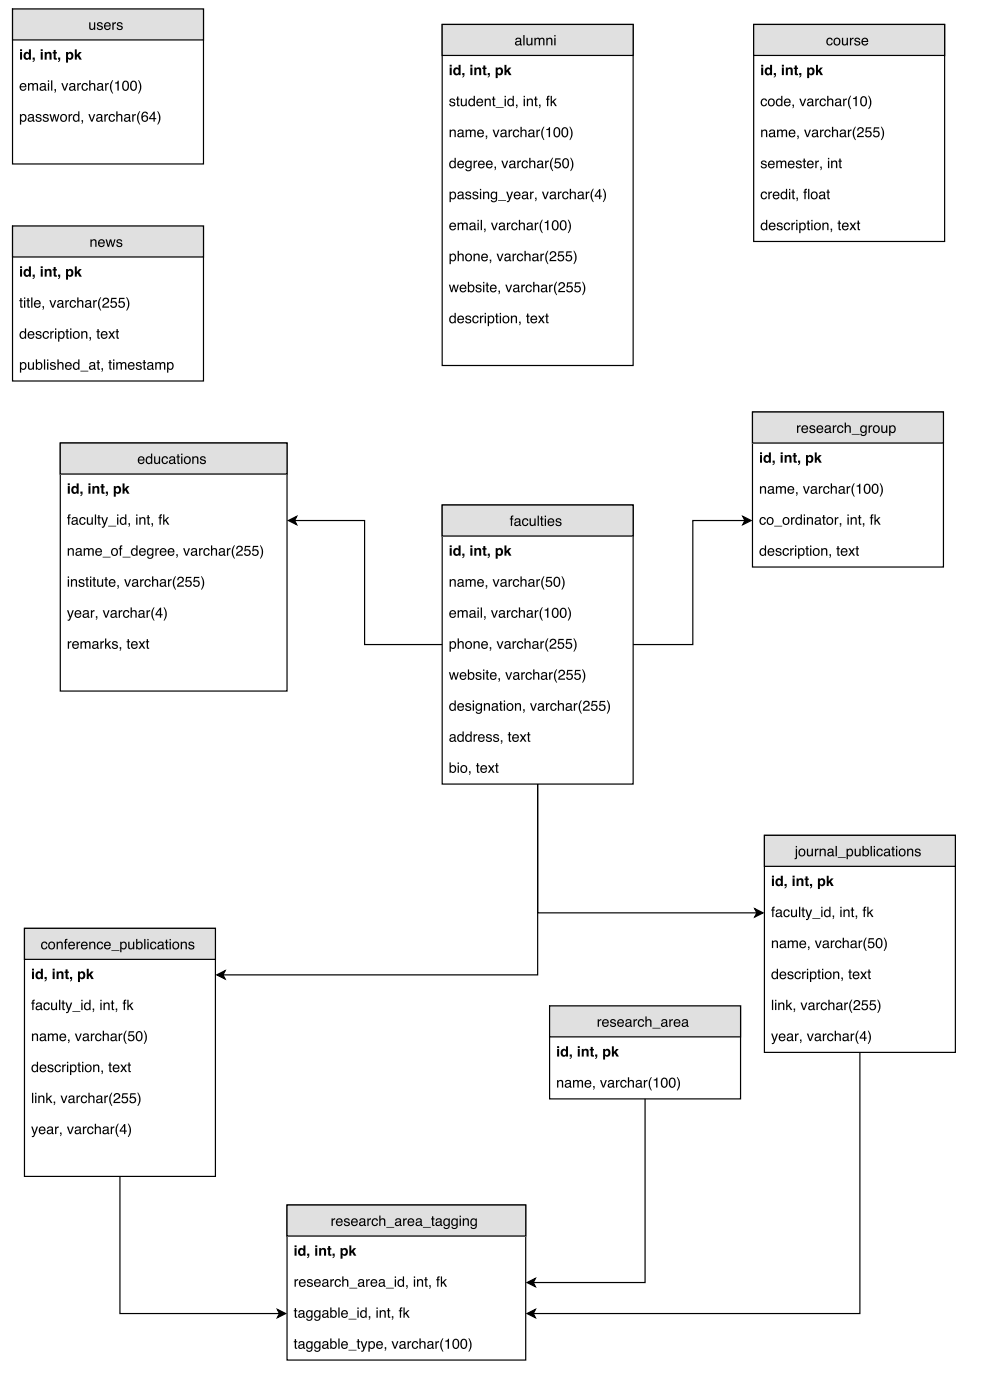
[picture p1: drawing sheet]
<svg xmlns="http://www.w3.org/2000/svg" width="292mm" height="414mm" viewBox="0 0 292 414" stroke-linecap="round" stroke-linejoin="round" font-family="sans-serif">
<path d="M3.7 2.6h56.4v45.9h-56.4z" fill="none" stroke="#000" stroke-width=".35"/>
<path d="M3.7 2.6h56.4v9.2h-56.4z" fill="#e0e0e0"/>
<path d="M3.7 2.6h56.4v9.2h-56.4z" fill="none" stroke="#000" stroke-width=".35"/>
<g fill="#000">
<path d="M5.9 14.6h.6v.5h-.6zM5.9 15.4h.6v2.2h-.6zM7.2 15.7l.7-.4 .6 .4v-1.1h.6v3h-.5v-.3a.97 .97 0 0 1-1.3 .2 .97 .97 0 0 1-.3-1.3zM7.8 15.9l-.1 .1a.6 .6 0 0 0-.1 1 .6 .6 0 0 0 .9-.1 .63 .63 0 0 0 0-.8 .63 .63 0 0 0-.7-.2zM9.6 17h.7l-.1 1-.6 .4 .4-.8h-.4zM12 14.6h.6v.5h-.6zM12 15.4h.6v2.2h-.6zM13.2 15.4h.6v.3a.79 .79 0 0 1 .9-.3 .79 .79 0 0 1 .5 .7v1.5h-.6v-1.3a.44 .44 0 0 0-.5-.5 .44 .44 0 0 0-.3 .6v1.2h-.6zM15.9 14.8h.6v.6h.3v.4h-.3v1.3l.3 .1v.5l-.7-.1-.2-.2v-1.6h-.3v-.4h.3zM17.2 17h.6l-.1 1-.5 .4 .3-.8h-.3zM20.2 16a.63 .63 0 0 0-.1 .9 .63 .63 0 0 0 .9 .1 .64 .64 0 0 0 0-.8 .64 .64 0 0 0-.8-.2zM19.5 15.4h.6v.3a.97 .97 0 0 1 1.3-.2 .97 .97 0 0 1 .3 1.3 .87 .87 0 0 1-.6 .9 .87 .87 0 0 1-1-.3v1.1h-.6zM22.1 14.6h.6v1.6l.7-.8h.8l-.8 .9 .8 1.3h-.7l-.6-.9-.2 .2v.7h-.6z"/>
<path d="M26.4 6.6h.4v1.5a.56 .56 0 0 0 .7 .4 .56 .56 0 0 0 .3-.8v-1.1h.4v2.2h-.4v-.3a.77 .77 0 0 1-.9 .4 .77 .77 0 0 1-.5-.8zM28.9 6.7a.89 .89 0 0 1 1.4 .5h-.3a.42 .42 0 0 0-.5-.3 .42 .42 0 0 0-.3 .5h.1a.81 .81 0 0 1 .9 .3 .81 .81 0 0 1 0 1 .97 .97 0 0 1-1.6-.6h.4a.49 .49 0 0 0 .5 .5 .49 .49 0 0 0 .4-.6h-.1a.8 .8 0 0 1-.9-.3 .8 .8 0 0 1 0-1zM31 6.9a1.01 1.01 0 0 1 1.3-.2 1.01 1.01 0 0 1 .4 1.1h-1.6a.63 .63 0 0 0 .5 .8 .63 .63 0 0 0 .7-.5h.4a1.08 1.08 0 0 1-1.5 .7 1.08 1.08 0 0 1-.3-1.7zM31.3 7.1l-.2 .4h1.3a.61 .61 0 0 0-.4-.6 .61 .61 0 0 0-.7 .2zM33.2 6.6h.4v.4l.7-.4v.4h-.4l-.3 .4v1.4h-.4zM34.8 6.7a.89 .89 0 0 1 1.4 .5h-.3a.42 .42 0 0 0-.5-.3 .42 .42 0 0 0-.3 .5h.1a.81 .81 0 0 1 .9 .3 .81 .81 0 0 1 0 1 .97 .97 0 0 1-1.6-.6h.3a.49 .49 0 0 0 .6 .5 .49 .49 0 0 0 .4-.6h-.1a.8 .8 0 0 1-.9-.3 .8 .8 0 0 1 0-1z"/>
<path d="M6.4 34.2l-.1 .2a.7 .7 0 0 0 .1 1 .7 .7 0 0 0 1-.1 .75 .75 0 0 0 0-.9 .75 .75 0 0 0-1-.2zM5.9 33.8h.4v.3a.96 .96 0 0 1 1.2-.2 .96 .96 0 0 1 .3 1.3 .88 .88 0 0 1-.6 .8 .88 .88 0 0 1-.9-.3v1.2h-.4zM8.6 35.2a.53 .53 0 0 0 .7 .5 .53 .53 0 0 0 .3-.8zM8.4 34a.96 .96 0 0 1 1.6 .3v1.4h.3v.3h-.5l-.1-.3a.74 .74 0 0 1-1.3 .2 .74 .74 0 0 1 .5-1.2l.7-.2a.5 .5 0 0 0-.4-.5 .5 .5 0 0 0-.6 .4h-.3zM10.8 33.9a.89 .89 0 0 1 1.4 .5h-.3a.42 .42 0 0 0-.5-.4 .42 .42 0 0 0-.3 .6h.1a.81 .81 0 0 1 .9 .3 .81 .81 0 0 1 0 1 .97 .97 0 0 1-1.6-.6h.3a.49 .49 0 0 0 .6 .5 .49 .49 0 0 0 .4-.6l-.1-.1a.8 .8 0 0 1-.9-.3 .8 .8 0 0 1 0-.9zM12.9 33.9a.89 .89 0 0 1 1.5 .5h-.4a.42 .42 0 0 0-.5-.4 .42 .42 0 0 0-.3 .6h.1a.81 .81 0 0 1 .9 .3 .81 .81 0 0 1 0 1 .97 .97 0 0 1-1.6-.6h.4a.49 .49 0 0 0 .5 .5 .49 .49 0 0 0 .4-.6l-.1-.1a.8 .8 0 0 1-.9-.3 .8 .8 0 0 1 0-.9zM14.6 33.8h.4l.5 1.7 .4-1.7h.4l.4 1.7 .5-1.7h.4l-.7 2.2h-.4l-.4-1.7-.5 1.7h-.3zM18.4 34.1a.79 .79 0 0 0-.2 1.2 .79 .79 0 0 0 1.1 .2 .81 .81 0 0 0 .1-1 .81 .81 0 0 0-1-.4zM18 34a1.08 1.08 0 0 1 1.6 .2 1.08 1.08 0 0 1-.2 1.5 1.08 1.08 0 0 1-1.5-.2l-.1-.9zM20.3 33.8h.3v.4l.8-.5v.4l-.5 .1-.2 .4-.1 1.4h-.3zM22.1 34.3a.76 .76 0 0 0-.2 1 .76 .76 0 0 0 1.1 .2 .8 .8 0 0 0 .1-1 .8 .8 0 0 0-.9-.3zM21.9 33.9l.7-.2 .5 .4v-1.2h.4v3.1h-.4v-.3a1.01 1.01 0 0 1-1.4 .1 1.01 1.01 0 0 1-.1-1.5zM24.1 35.5h.4v.8l-.4 .3 .2-.6h-.2zM26.1 33.8h.5l.5 1.8 .7-1.8h.4l-.9 2.2h-.4zM28.8 35.2a.53 .53 0 0 0 .7 .5 .53 .53 0 0 0 .3-.8zM28.6 34a.96 .96 0 0 1 1.6 .3v1.4h.3v.3h-.4l-.2-.3a.74 .74 0 0 1-1.3 .2 .74 .74 0 0 1 .5-1.2l.7-.2a.5 .5 0 0 0-.4-.5 .5 .5 0 0 0-.6 .4h-.3zM30.9 33.8h.3v.4l.7-.5v.4l-.4 .1-.3 .4v1.4h-.3zM32.4 34a.91 .91 0 0 1 .9-.3 .91 .91 0 0 1 .7 .8h-.4a.61 .61 0 0 0-.8-.4 .61 .61 0 0 0-.3 .8 .59 .59 0 0 0 .4 .8 .59 .59 0 0 0 .7-.5h.4a1 1 0 0 1-1.3 .8 1 1 0 0 1-.6-1.4zM34.4 32.9h.3v1.2a.78 .78 0 0 1 .9-.3 .78 .78 0 0 1 .6 .8v1.4h-.4v-1.4a.55 .55 0 0 0-.7-.6 .55 .55 0 0 0-.4 .8v1.2h-.3zM37 35.2a.53 .53 0 0 0 .7 .5 .53 .53 0 0 0 .3-.8zM36.9 34a.96 .96 0 0 1 1.6 .3v1.4h.2v.3h-.4l-.2-.3a.74 .74 0 0 1-1.3 .2 .74 .74 0 0 1 .5-1.2l.8-.2a.5 .5 0 0 0-.5-.5 .5 .5 0 0 0-.5 .4h-.4zM39.1 33.8h.3v.4l.8-.5v.4l-.5 .1-.2 .4v1.4h-.4zM41.2 32.9h.3l-.5 .9-.1 1.1 .6 1.9h-.3a3.1 3.1 0 0 1 0-3.9zM42.3 33.2a.87 .87 0 0 1 .9-.2 .87 .87 0 0 1 .5 .8h-.3a.61 .61 0 0 0-.8-.4 .61 .61 0 0 0-.4 .7v.4a.99 .99 0 0 1 1.5 .2 .99 .99 0 0 1-.5 1.4 .99 .99 0 0 1-1.4-.8v-1.3zM42.2 35.1a.65 .65 0 0 0 1.3 0 .65 .65 0 0 0-1.3 0zM45.4 33.6l-1 1.3h1zM45.4 33h.3v1.9h.5v.4h-.5v.7h-.3v-.7h-1.3v-.4zM46.5 32.9h.2a3.1 3.1 0 0 1 0 3.9h-.2l.5-1.1v-1.1z"/>
<path d="M6.1 24.9a1.01 1.01 0 0 1 1.2-.2 1.01 1.01 0 0 1 .5 1.1h-1.6a.63 .63 0 0 0 .5 .8 .63 .63 0 0 0 .7-.5h.4a1.08 1.08 0 0 1-1.6 .7 1.08 1.08 0 0 1-.3-1.7zM6.4 25.1l-.2 .4h1.2a.61 .61 0 0 0-.3-.6 .61 .61 0 0 0-.7 .2zM8.3 24.6h.3v.3a.72 .72 0 0 1 1.3 0 .73 .73 0 0 1 .8-.3 .73 .73 0 0 1 .5 .7v1.5h-.3v-1.5a.48 .48 0 0 0-.6-.4 .48 .48 0 0 0-.4 .6v1.3h-.3v-1.4a.5 .5 0 0 0-.7-.5 .5 .5 0 0 0-.3 .7v1.2h-.3zM12.1 26a.53 .53 0 0 0 .7 .5 .53 .53 0 0 0 .3-.8zM11.9 24.8a.96 .96 0 0 1 1.6 .4v1.3h.3v.3h-.4l-.2-.3a.74 .74 0 0 1-1.3 .2 .74 .74 0 0 1 .5-1.2l.8-.1a.5 .5 0 0 0-.5-.6 .5 .5 0 0 0-.5 .5h-.4zM14.1 24.6h.4v2.2h-.4zM14.1 23.8h.4v.4h-.4zM15.1 23.8h.4v3h-.4zM16.1 26.4h.4v.7l-.4 .3 .2-.5-.2-.1zM18.1 24.6h.5l.5 1.8 .7-1.8h.4l-.9 2.2h-.4zM20.8 26a.53 .53 0 0 0 .7 .5 .53 .53 0 0 0 .3-.8zM20.6 24.8a.96 .96 0 0 1 1.6 .4v1.3h.3v.3h-.4l-.2-.3a.74 .74 0 0 1-1.3 .2 .74 .74 0 0 1 .5-1.2l.7-.1a.5 .5 0 0 0-.4-.6 .5 .5 0 0 0-.6 .5h-.3zM22.8 24.6h.4v.4l.7-.4v.4h-.4l-.3 .4v1.4h-.4zM24.4 24.9a.91 .91 0 0 1 .9-.3 .91 .91 0 0 1 .7 .7h-.4a.61 .61 0 0 0-.8-.4 .61 .61 0 0 0-.3 .9 .59 .59 0 0 0 .4 .7 .59 .59 0 0 0 .7-.5h.4a1 1 0 0 1-1.3 .8 1 1 0 0 1-.6-1.4zM26.4 23.8h.3v1.1a.78 .78 0 0 1 .9-.3 .78 .78 0 0 1 .6 .8v1.4h-.4v-1.4a.55 .55 0 0 0-.7-.5 .55 .55 0 0 0-.4 .7v1.2h-.3zM29 26a.53 .53 0 0 0 .7 .5 .53 .53 0 0 0 .3-.8zM28.8 24.8a.96 .96 0 0 1 1.7 .4v1.3h.2v.3h-.4l-.2-.3a.74 .74 0 0 1-1.3 .2 .74 .74 0 0 1 .5-1.2l.8-.1a.5 .5 0 0 0-.5-.6 .5 .5 0 0 0-.5 .5h-.4zM31.1 24.6h.3v.4l.8-.4v.4h-.5l-.2 .4v1.4h-.4zM33.2 23.7h.3l-.5 1-.1 1 .6 2h-.3a3.1 3.1 0 0 1 0-4zM34 24.4l1.1-.5v2.9h-.4v-2.1h-.7zM36.6 24a1.17 1.17 0 0 1 1.3 .2 1.17 1.17 0 0 1 .2 1.4 1.07 1.07 0 0 1-1.1 1.3 1.07 1.07 0 0 1-.9-1.5l.1-.9zM36.8 24.3a1.58 1.58 0 0 0 .3 2.3 1.44 1.44 0 0 0 0-2.4zM38.9 24a1.17 1.17 0 0 1 1.4 .2 1.17 1.17 0 0 1 .2 1.4 1.07 1.07 0 0 1-1.2 1.3 1.07 1.07 0 0 1-.9-1.5l.2-.9zM39.1 24.3a1.58 1.58 0 0 0 .4 2.3 1.44 1.44 0 0 0 0-2.4zM40.8 23.7h.3a3.1 3.1 0 0 1 0 4h-.3l.5-1.2 .1-1.1z"/>
</g>
<path d="M130.7 149.4h56.4v82.6h-56.4z" fill="#fff"/>
<path d="M130.7 149.4h56.4v82.6h-56.4z" fill="none" stroke="#000" stroke-width=".35"/>
<path d="M130.7 149.4h56.4v9.2h-56.4z" fill="#e0e0e0"/>
<path d="M130.7 149.4h56.4v9.2h-56.4z" fill="none" stroke="#000" stroke-width=".35"/>
<g fill="#000">
<path d="M151.1 152.7l.6-.2v.3l-.3 .2v.4h.3v.3h-.3v1.9h-.4v-1.9h-.3v-.3h.3zM152.4 154.8a.53 .53 0 0 0 .7 .5 .53 .53 0 0 0 .3-.8zM152.2 153.6a.96 .96 0 0 1 1.6 .3v1.3l.3 .1v.3h-.4l-.2-.3a.74 .74 0 0 1-1.3 .2 .74 .74 0 0 1 .5-1.2l.7-.2a.5 .5 0 0 0-.4-.5 .5 .5 0 0 0-.6 .4h-.3zM154.6 153.6a.91 .91 0 0 1 .9-.3 .91 .91 0 0 1 .7 .8h-.4a.61 .61 0 0 0-.8-.4 .61 .61 0 0 0-.3 .8 .59 .59 0 0 0 .4 .8 .59 .59 0 0 0 .7-.5h.4a1 1 0 0 1-1.3 .8 1 1 0 0 1-.6-1.4zM156.5 153.4h.4v1.4a.56 .56 0 0 0 .8 .5 .56 .56 0 0 0 .3-.9v-1h.3v2.2h-.3v-.4a.77 .77 0 0 1-.9 .4 .77 .77 0 0 1-.6-.7zM158.9 152.5h.4v3.1h-.4zM159.9 152.7h.4v.7h.3v.3h-.3v1.4l.3 .2v.3h-.5l-.2-.3v-1.6h-.3v-.3h.3zM161 153.4h.4v2.2h-.4zM161 152.5h.4v.5h-.4zM162.1 153.6a1.01 1.01 0 0 1 1.3-.2 1.01 1.01 0 0 1 .5 1.2h-1.7a.63 .63 0 0 0 .5 .7 .63 .63 0 0 0 .8-.4h.3a1.08 1.08 0 0 1-1.5 .6 1.08 1.08 0 0 1-.3-1.6zM162.4 153.8l-.2 .5h1.3a.61 .61 0 0 0-.4-.6 .61 .61 0 0 0-.7 .1zM164.5 153.5a.89 .89 0 0 1 1.4 .5h-.3a.42 .42 0 0 0-.5-.4 .42 .42 0 0 0-.3 .5l.1 .1a.81 .81 0 0 1 .9 .3 .81 .81 0 0 1 0 .9 .97 .97 0 0 1-1.6-.5h.3a.49 .49 0 0 0 .6 .4 .49 .49 0 0 0 .4-.5l-.1-.1a.8 .8 0 0 1-.9-.3 .8 .8 0 0 1 0-.9z"/>
<path d="M132.9 171.4h.4v.3a.78 .78 0 0 1 .9-.4 .78 .78 0 0 1 .5 .8v1.5h-.4v-1.4a.55 .55 0 0 0-.6-.5 .55 .55 0 0 0-.4 .7v1.2h-.4zM135.6 172.8a.53 .53 0 0 0 .7 .5 .53 .53 0 0 0 .3-.8zM135.4 171.6a.96 .96 0 0 1 1.6 .3v1.3l.3 .1v.3h-.5l-.1-.3a.74 .74 0 0 1-1.3 .2 .74 .74 0 0 1 .5-1.2l.7-.2a.5 .5 0 0 0-.4-.5 .5 .5 0 0 0-.6 .4h-.3zM137.6 171.4h.4v.3a.72 .72 0 0 1 1.2 0 .73 .73 0 0 1 .9-.4 .73 .73 0 0 1 .5 .8v1.5h-.4v-1.6a.48 .48 0 0 0-.6-.3 .48 .48 0 0 0-.3 .6v1.3h-.4v-1.5a.5 .5 0 0 0-.6-.5 .5 .5 0 0 0-.3 .8v1.2h-.4zM141.3 171.6a1.01 1.01 0 0 1 1.3-.2 1.01 1.01 0 0 1 .4 1.2h-1.6a.63 .63 0 0 0 .5 .7 .63 .63 0 0 0 .7-.4h.4a1.08 1.08 0 0 1-1.5 .6 1.08 1.08 0 0 1-.3-1.6zM141.6 171.8l-.2 .5h1.3a.61 .61 0 0 0-.4-.6 .61 .61 0 0 0-.7 .1zM143.6 173.1h.4v.7l-.4 .4 .2-.6h-.2zM145.6 171.4h.4l.6 1.8 .6-1.8h.4l-.8 2.2h-.4zM148.3 172.8a.53 .53 0 0 0 .7 .5 .53 .53 0 0 0 .3-.8zM148.1 171.6a.96 .96 0 0 1 1.6 .3v1.3l.3 .1v.3h-.5l-.1-.3a.74 .74 0 0 1-1.3 .2 .74 .74 0 0 1 .5-1.2l.7-.2a.5 .5 0 0 0-.4-.5 .5 .5 0 0 0-.6 .4h-.3zM150.3 171.4h.4v.3l.7-.4v.4l-.4 .1-.3 .3v1.5h-.4zM151.9 171.6a.91 .91 0 0 1 .9-.3 .91 .91 0 0 1 .7 .8h-.4a.61 .61 0 0 0-.8-.4 .61 .61 0 0 0-.3 .8 .59 .59 0 0 0 .4 .8 .59 .59 0 0 0 .7-.5h.4a1 1 0 0 1-1.3 .8 1 1 0 0 1-.6-1.4zM153.8 170.5h.4v1.2a.78 .78 0 0 1 .9-.4 .78 .78 0 0 1 .5 .8v1.5h-.3v-1.4a.55 .55 0 0 0-.7-.6 .55 .55 0 0 0-.4 .8v1.2h-.4zM156.5 172.8a.53 .53 0 0 0 .7 .5 .53 .53 0 0 0 .3-.8zM156.3 171.6a.96 .96 0 0 1 1.6 .3v1.3l.3 .1v.3h-.4l-.2-.3a.74 .74 0 0 1-1.3 .2 .74 .74 0 0 1 .5-1.2l.8-.2a.5 .5 0 0 0-.5-.5 .5 .5 0 0 0-.5 .4h-.4zM158.6 171.4h.3v.3l.7-.4v.4l-.4 .1-.3 .3v1.5h-.3zM160.7 170.5h.2l-.4 .9-.1 1.1 .5 1.9h-.2a3.1 3.1 0 0 1 0-3.9zM161.6 170.7h1.5v.3h-1.3l-.1 .8a1.01 1.01 0 0 1 1.5 .5 1.01 1.01 0 0 1-.7 1.4 1.01 1.01 0 0 1-1.3-.9h.4a.65 .65 0 0 0 1 .3 .65 .65 0 0 0 .1-1 .65 .65 0 0 0-1 .2l-.4-.1zM164 170.8a1.17 1.17 0 0 1 1.4 .2 1.17 1.17 0 0 1 .2 1.4 1.07 1.07 0 0 1-1.2 1.2 1.07 1.07 0 0 1-.8-1.5l.1-.8zM164.2 171.1a1.58 1.58 0 0 0 .4 2.2 1.44 1.44 0 0 0 0-2.4zM165.9 170.5h.3a3.1 3.1 0 0 1 0 3.9h-.3l.5-1.1 .1-1.1z"/>
<path d="M132.9 161.3h.6v.6h-.6zM132.9 162.1h.6v2.3h-.6zM134.2 162.4l.7-.3 .6 .3v-1h.6v3h-.5v-.3a.97 .97 0 0 1-1.3 .2 .97 .97 0 0 1-.3-1.3zM134.8 162.7l-.1 .1a.6 .6 0 0 0-.1 .9 .6 .6 0 0 0 .9-.1 .63 .63 0 0 0 0-.7 .63 .63 0 0 0-.7-.2zM136.6 163.8h.7l-.1 .9-.6 .4 .4-.7h-.4zM139 161.3h.6v.6h-.6zM139 162.1h.6v2.3h-.6zM140.2 162.1h.6v.4a.79 .79 0 0 1 .9-.4 .79 .79 0 0 1 .5 .8v1.5h-.6v-1.4a.44 .44 0 0 0-.5-.4 .44 .44 0 0 0-.3 .6v1.2h-.6zM142.9 161.5h.6v.7h.3v.4h-.3v1.3l.3 .1v.4h-.7l-.2-.2v-1.6h-.3v-.4h.3zM144.2 163.8h.6l-.1 .9-.5 .4 .3-.7h-.3zM147.2 162.7a.63 .63 0 0 0-.1 .9 .63 .63 0 0 0 .9 .2 .64 .64 0 0 0 0-.8 .64 .64 0 0 0-.8-.3zM146.5 162.1h.6v.4a.97 .97 0 0 1 1.3-.2 .97 .97 0 0 1 .3 1.3 .87 .87 0 0 1-.6 .8 .87 .87 0 0 1-1-.3v1.2h-.6zM149.1 161.4h.6v1.6l.7-.8h.8l-.8 .8 .8 1.4h-.7l-.6-1-.2 .3v.7h-.6z"/>
<path d="M132.7 198.9h.4l.4 1.7 .4-1.7h.5l.4 1.7 .5-1.7h.3l-.6 2.2h-.4l-.5-1.7-.4 1.7h-.4zM136.1 199.2a1.01 1.01 0 0 1 1.3-.3 1.01 1.01 0 0 1 .5 1.2h-1.7a.63 .63 0 0 0 .5 .7 .63 .63 0 0 0 .8-.4h.3a1.08 1.08 0 0 1-1.5 .6 1.08 1.08 0 0 1-.3-1.6zM136.4 199.3l-.1 .5h1.2a.61 .61 0 0 0-.4-.6 .61 .61 0 0 0-.7 .1zM138.3 198h.4v1.1a.97 .97 0 0 1 1.2-.1 .97 .97 0 0 1 .3 1.3 .87 .87 0 0 1-.6 .8 .87 .87 0 0 1-1-.3v.3h-.3zM138.8 199.3a.77 .77 0 0 0-.1 1.1 .77 .77 0 0 0 1 .2 .77 .77 0 0 0 .2-1.1 .77 .77 0 0 0-1.1-.2zM140.8 199a.89 .89 0 0 1 1.5 .5h-.4a.42 .42 0 0 0-.4-.4 .42 .42 0 0 0-.4 .6h.1a.81 .81 0 0 1 .9 .3 .81 .81 0 0 1 0 1 .97 .97 0 0 1-1.6-.6h.4a.49 .49 0 0 0 .6 .5 .49 .49 0 0 0 .4-.6l-.1-.1a.8 .8 0 0 1-.9-.3 .8 .8 0 0 1-.1-.9zM142.8 198.9h.4v2.2h-.4zM142.8 198h.4v.5h-.4zM143.8 198.3h.4v.6h.3v.3h-.3v1.4l.3 .2v.3h-.5l-.2-.3v-1.6h-.3v-.3h.3zM145.1 199.2a1.01 1.01 0 0 1 1.2-.3 1.01 1.01 0 0 1 .5 1.2h-1.6a.63 .63 0 0 0 .5 .7 .63 .63 0 0 0 .7-.4h.4a1.08 1.08 0 0 1-1.6 .6 1.08 1.08 0 0 1-.3-1.6zM145.4 199.3l-.2 .5h1.2a.61 .61 0 0 0-.3-.6 .61 .61 0 0 0-.7 .1zM147.3 200.6h.5l-.1 .8-.4 .3 .3-.6h-.3zM149.4 198.9h.4l.6 1.8 .6-1.8h.4l-.8 2.2h-.4zM152.1 200.3a.53 .53 0 0 0 .6 .5 .53 .53 0 0 0 .3-.8zM151.9 199.1a.96 .96 0 0 1 1.6 .3v1.4h.2v.3h-.4l-.2-.3a.74 .74 0 0 1-1.3 .2 .74 .74 0 0 1 .5-1.2l.8-.2a.5 .5 0 0 0-.5-.5 .5 .5 0 0 0-.5 .4h-.4zM154.1 198.9h.3v.4l.8-.5v.4l-.5 .1-.2 .4v1.4h-.4zM155.6 199.1a.91 .91 0 0 1 1-.3 .91 .91 0 0 1 .6 .8h-.3a.61 .61 0 0 0-.8-.4 .61 .61 0 0 0-.4 .8 .59 .59 0 0 0 .5 .8 .59 .59 0 0 0 .7-.5h.3a1 1 0 0 1-1.3 .8 1 1 0 0 1-.5-1.4zM157.6 198h.4v1.2a.78 .78 0 0 1 .9-.3 .78 .78 0 0 1 .5 .8v1.4h-.4v-1.4a.55 .55 0 0 0-.6-.6 .55 .55 0 0 0-.4 .8v1.2h-.4zM160.3 200.3a.53 .53 0 0 0 .7 .5 .53 .53 0 0 0 .2-.8zM160.1 199.1a.96 .96 0 0 1 1.6 .3v1.4h.2v.3h-.4l-.2-.3a.74 .74 0 0 1-1.2 .2 .74 .74 0 0 1 .4-1.2l.8-.2a.5 .5 0 0 0-.4-.5 .5 .5 0 0 0-.6 .4h-.3zM162.3 198.9h.4v.4l.7-.5v.4l-.4 .1-.3 .4v1.4h-.4zM164.4 198h.3l-.4 .9-.2 1.1 .6 1.9h-.3a3.1 3.1 0 0 1 0-3.9zM165.3 198.4a.97 .97 0 0 1 1.6 .1 .97 .97 0 0 1-.6 1.5l-.9 .7h1.6v.4h-2a2.32 2.32 0 0 1 1.5-1.8 .59 .59 0 0 0-.4-.9 .59 .59 0 0 0-.7 .8h-.3zM167.7 198.2h1.5v.3h-1.3l-.1 .9a1.01 1.01 0 0 1 1.5 .4 1.01 1.01 0 0 1-.7 1.4 1.01 1.01 0 0 1-1.3-.9h.4a.65 .65 0 0 0 1 .3 .65 .65 0 0 0 .1-1 .65 .65 0 0 0-1 .2h-.4zM170 198.2h1.6v.3h-1.3l-.1 .9a1.01 1.01 0 0 1 1.4 .4 1.01 1.01 0 0 1-.7 1.4 1.01 1.01 0 0 1-1.2-.9h.4a.65 .65 0 0 0 1 .3 .65 .65 0 0 0 0-1 .65 .65 0 0 0-1 .2h-.3zM172 198h.3a3.1 3.1 0 0 1 0 3.9h-.2l.4-1.1 .1-1.1z"/>
<path d="M133.4 190.1l-.1 .3a.7 .7 0 0 0 .1 1 .7 .7 0 0 0 1-.1 .75 .75 0 0 0 0-1 .75 .75 0 0 0-1-.2zM132.9 189.7h.4v.3a.96 .96 0 0 1 1.2-.2 .96 .96 0 0 1 .3 1.3 .88 .88 0 0 1-.6 .8 .88 .88 0 0 1-.9-.2v1.1h-.4zM135.3 188.9h.3v1.1a.78 .78 0 0 1 1-.3 .78 .78 0 0 1 .5 .8v1.4h-.4v-1.4a.55 .55 0 0 0-.7-.5 .55 .55 0 0 0-.4 .7v1.2h-.3zM138.1 190.1a.79 .79 0 0 0-.2 1.1 .79 .79 0 0 0 1.1 .2 .81 .81 0 0 0 .1-1 .81 .81 0 0 0-1-.3zM137.8 190a1.08 1.08 0 0 1 1.5 .1 1.08 1.08 0 0 1-.2 1.5 1.08 1.08 0 0 1-1.5-.1l-.1-1zM140 189.7h.3v.3a.78 .78 0 0 1 1-.3 .78 .78 0 0 1 .5 .8v1.4h-.4v-1.4a.55 .55 0 0 0-.7-.5 .55 .55 0 0 0-.3 .8v1.1h-.4zM142.5 190a1.01 1.01 0 0 1 1.2-.2 1.01 1.01 0 0 1 .5 1.1h-1.6a.63 .63 0 0 0 .5 .8 .63 .63 0 0 0 .7-.5h.4a1.08 1.08 0 0 1-1.5 .7 1.08 1.08 0 0 1-.4-1.7zM142.8 190.2l-.2 .4h1.2a.61 .61 0 0 0-.3-.6 .61 .61 0 0 0-.7 .2zM144.8 191.5h.4v.7l-.4 .3 .2-.5-.2-.1zM146.8 189.7h.4l.6 1.8 .6-1.8h.4l-.8 2.2h-.4zM149.5 191.1a.53 .53 0 0 0 .7 .5 .53 .53 0 0 0 .2-.8zM149.3 189.9a.96 .96 0 0 1 1.6 .4v1.3h.2v.3h-.4l-.2-.3a.74 .74 0 0 1-1.2 .2 .74 .74 0 0 1 .4-1.2l.8-.1a.5 .5 0 0 0-.4-.6 .5 .5 0 0 0-.6 .5h-.3zM151.5 189.7h.4v.4l.7-.4v.4h-.4l-.3 .4v1.4h-.4zM153 190a.91 .91 0 0 1 1-.3 .91 .91 0 0 1 .7 .7h-.4a.61 .61 0 0 0-.8-.4 .61 .61 0 0 0-.3 .9 .59 .59 0 0 0 .4 .7 .59 .59 0 0 0 .7-.5h.4a1 1 0 0 1-1.3 .8 1 1 0 0 1-.6-1.4zM155 188.9h.4v1.1a.78 .78 0 0 1 .9-.3 .78 .78 0 0 1 .5 .8v1.4h-.4v-1.4a.55 .55 0 0 0-.6-.5 .55 .55 0 0 0-.4 .7v1.2h-.4zM157.7 191.1a.53 .53 0 0 0 .7 .5 .53 .53 0 0 0 .3-.8zM157.5 189.9a.96 .96 0 0 1 1.6 .4v1.3h.3v.3h-.5l-.1-.3a.74 .74 0 0 1-1.3 .2 .74 .74 0 0 1 .5-1.2l.7-.1a.5 .5 0 0 0-.4-.6 .5 .5 0 0 0-.6 .5h-.3zM159.7 189.7h.4v.4l.7-.4v.4h-.4l-.3 .4v1.4h-.4zM161.9 188.8h.2l-.4 1-.1 1 .5 2h-.2a3.1 3.1 0 0 1 0-4zM162.8 189.2a.97 .97 0 0 1 1.5 .2 .97 .97 0 0 1-.6 1.4l-.9 .8h1.6v.3h-2a2.32 2.32 0 0 1 1.6-1.8 .59 .59 0 0 0-.5-.8 .59 .59 0 0 0-.6 .7h-.4zM165.1 189h1.5v.4h-1.2l-.2 .8a1.01 1.01 0 0 1 1.5 .5 1.01 1.01 0 0 1-.7 1.3 1.01 1.01 0 0 1-1.2-.8h.3a.65 .65 0 0 0 1 .3 .65 .65 0 0 0 .1-1 .65 .65 0 0 0-1 .1h-.3zM167.4 189h1.6v.4h-1.3l-.1 .8a1.01 1.01 0 0 1 1.5 .5 1.01 1.01 0 0 1-.7 1.3 1.01 1.01 0 0 1-1.3-.8h.4a.65 .65 0 0 0 1 .3 .65 .65 0 0 0 .1-1 .65 .65 0 0 0-1.1 .1h-.3zM169.5 188.8h.2a3.1 3.1 0 0 1 0 4h-.2l.5-1.2v-1.1z"/>
<path d="M133.1 180.8a1.01 1.01 0 0 1 1.2-.2 1.01 1.01 0 0 1 .5 1.2h-1.6a.63 .63 0 0 0 .5 .7 .63 .63 0 0 0 .7-.5h.4a1.08 1.08 0 0 1-1.6 .7 1.08 1.08 0 0 1-.3-1.6zM133.4 181l-.2 .5h1.2a.61 .61 0 0 0-.3-.7 .61 .61 0 0 0-.7 .2zM135.3 180.5h.3v.3a.72 .72 0 0 1 1.3 0 .73 .73 0 0 1 .8-.3 .73 .73 0 0 1 .5 .8v1.4h-.3v-1.5a.48 .48 0 0 0-.6-.4 .48 .48 0 0 0-.4 .7v1.2h-.3v-1.4a.5 .5 0 0 0-.7-.5 .5 .5 0 0 0-.3 .8v1.1h-.3zM139.1 182a.53 .53 0 0 0 .7 .4 .53 .53 0 0 0 .3-.7zM138.9 180.8a.96 .96 0 0 1 1.6 .3v1.3l.3 .1v.2l-.4 .1-.2-.4a.74 .74 0 0 1-1.3 .3 .74 .74 0 0 1 .5-1.2l.8-.2a.5 .5 0 0 0-.5-.5 .5 .5 0 0 0-.5 .4h-.4zM141.1 180.5h.4v2.2h-.4zM141.1 179.7h.4v.4h-.4zM142.1 179.7h.4v3h-.4zM143.1 182.3h.4v.7l-.4 .4 .2-.6-.2-.1zM145.1 180.5h.5l.5 1.8 .7-1.8h.4l-.9 2.2h-.4zM147.8 182a.53 .53 0 0 0 .7 .4 .53 .53 0 0 0 .3-.7zM147.6 180.8a.96 .96 0 0 1 1.6 .3v1.3l.3 .1v.2l-.4 .1-.2-.4a.74 .74 0 0 1-1.3 .3 .74 .74 0 0 1 .5-1.2l.7-.2a.5 .5 0 0 0-.4-.5 .5 .5 0 0 0-.6 .4h-.3zM149.8 180.5h.4v.4l.7-.4v.4h-.4l-.3 .4v1.4h-.4zM151.4 180.8a.91 .91 0 0 1 .9-.3 .91 .91 0 0 1 .7 .8h-.4a.61 .61 0 0 0-.8-.4 .61 .61 0 0 0-.3 .8 .59 .59 0 0 0 .4 .8 .59 .59 0 0 0 .7-.5h.4a1 1 0 0 1-1.3 .8 1 1 0 0 1-.6-1.5zM153.4 179.7h.3v1.1a.78 .78 0 0 1 .9-.3 .78 .78 0 0 1 .6 .8v1.4h-.4v-1.4a.55 .55 0 0 0-.7-.5 .55 .55 0 0 0-.4 .8v1.1h-.3zM156 182a.53 .53 0 0 0 .7 .4 .53 .53 0 0 0 .3-.7zM155.8 180.8a.96 .96 0 0 1 1.7 .3v1.3l.2 .1v.2l-.4 .1-.2-.4a.74 .74 0 0 1-1.3 .3 .74 .74 0 0 1 .5-1.2l.8-.2a.5 .5 0 0 0-.5-.5 .5 .5 0 0 0-.5 .4h-.4zM158.1 180.5h.3v.4l.8-.4v.4h-.5l-.2 .4v1.4h-.4zM160.2 179.7h.3l-.5 .9-.1 1 .6 2h-.3a3.1 3.1 0 0 1 0-3.9zM161 180.4l1.1-.6v2.9h-.4v-2.1h-.7zM163.6 179.9a1.17 1.17 0 0 1 1.3 .3 1.17 1.17 0 0 1 .2 1.3 1.07 1.07 0 0 1-1.1 1.3 1.07 1.07 0 0 1-.9-1.5l.1-.8zM163.8 180.3a1.58 1.58 0 0 0 .3 2.2 1.44 1.44 0 0 0 0-2.4zM165.9 179.9a1.17 1.17 0 0 1 1.4 .3 1.17 1.17 0 0 1 .2 1.3 1.07 1.07 0 0 1-1.2 1.3 1.07 1.07 0 0 1-.9-1.5l.2-.8zM166.1 180.3a1.58 1.58 0 0 0 .4 2.2 1.44 1.44 0 0 0 0-2.4zM167.8 179.7h.3a3.1 3.1 0 0 1 0 3.9h-.3l.5-1.2 .1-1.1z"/>
<path d="M133.3 208.5a.76 .76 0 0 0-.2 1.1 .76 .76 0 0 0 1.1 .2 .8 .8 0 0 0 .2-1 .8 .8 0 0 0-.9-.4zM133.2 208.2l.7-.2 .5 .3v-1.1h.3v3.1h-.3v-.4a1.01 1.01 0 0 1-1.4 .1 1.01 1.01 0 0 1-.1-1.4zM135.4 208.3a1.01 1.01 0 0 1 1.3-.2 1.01 1.01 0 0 1 .5 1.2h-1.7a.63 .63 0 0 0 .5 .7 .63 .63 0 0 0 .8-.4h.3a1.08 1.08 0 0 1-1.5 .6 1.08 1.08 0 0 1-.3-1.6zM135.7 208.5l-.1 .5h1.2a.61 .61 0 0 0-.4-.6 .61 .61 0 0 0-.7 .1zM137.8 208.2a.89 .89 0 0 1 1.4 .5h-.3a.42 .42 0 0 0-.5-.4 .42 .42 0 0 0-.3 .5l.1 .1a.81 .81 0 0 1 .9 .3 .81 .81 0 0 1 0 .9 .97 .97 0 0 1-1.6-.5h.3a.49 .49 0 0 0 .6 .4 .49 .49 0 0 0 .4-.6h-.1a.8 .8 0 0 1-.9-.3 .8 .8 0 0 1 0-.9zM139.7 208.1h.4v2.2h-.4zM139.7 207.2h.4v.4h-.4zM140.8 208.3a.83 .83 0 0 1 1.3 0v-.2h.4v2a.97 .97 0 0 1-.8 1.1 .97 .97 0 0 1-1.1-.7h.4a.64 .64 0 0 0 .8 .3 .64 .64 0 0 0 .3-.9 .96 .96 0 0 1-1.3 .2 .96 .96 0 0 1-.2-1.3zM141.1 208.5a.73 .73 0 0 0-.2 1.1 .73 .73 0 0 0 1.1 0 .74 .74 0 0 0 0-.9 .74 .74 0 0 0-.9-.2zM143 208h.4v.4a.78 .78 0 0 1 .9-.4 .78 .78 0 0 1 .5 .8v1.5h-.3v-1.4a.55 .55 0 0 0-.7-.6 .55 .55 0 0 0-.4 .8v1.2h-.4zM145.7 209.5a.53 .53 0 0 0 .7 .5 .53 .53 0 0 0 .3-.8zM145.5 208.3a.96 .96 0 0 1 1.6 .3v1.3l.3 .1v.3h-.4l-.2-.3a.74 .74 0 0 1-1.3 .2 .74 .74 0 0 1 .5-1.2l.7-.2a.5 .5 0 0 0-.4-.5 .5 .5 0 0 0-.6 .4h-.3zM147.8 207.4h.4v.6h.3v.3h-.3v1.5l.3 .2v.3h-.5l-.2-.3v-1.7h-.3v-.3h.3zM148.9 208.1h.4v2.2h-.4zM148.9 207.2h.4v.4h-.4zM150.4 208.4a.79 .79 0 0 0-.3 1.1 .79 .79 0 0 0 1.1 .2 .81 .81 0 0 0 .1-1 .81 .81 0 0 0-.9-.3zM150 208.3a1.08 1.08 0 0 1 1.5 .2 1.08 1.08 0 0 1-.1 1.5 1.08 1.08 0 0 1-1.6-.2l-.1-.9zM152.2 208h.4v.4a.78 .78 0 0 1 .9-.4 .78 .78 0 0 1 .5 .8v1.5h-.4v-1.4a.55 .55 0 0 0-.6-.6 .55 .55 0 0 0-.4 .8v1.2h-.4zM154.6 209.8h.5l-.1 .7-.4 .4 .3-.6h-.3zM156.7 208h.4l.6 1.8 .6-1.8h.4l-.8 2.3h-.4zM159.4 209.5a.53 .53 0 0 0 .6 .5 .53 .53 0 0 0 .3-.8zM159.2 208.3a.96 .96 0 0 1 1.6 .3v1.3l.2 .1v.3h-.4l-.2-.3a.74 .74 0 0 1-1.3 .2 .74 .74 0 0 1 .5-1.2l.8-.2a.5 .5 0 0 0-.5-.5 .5 .5 0 0 0-.5 .4h-.4zM161.4 208h.3v.4l.8-.4v.4l-.5 .1-.2 .3v1.5h-.4zM162.9 208.3a.91 .91 0 0 1 1-.3 .91 .91 0 0 1 .6 .8h-.3a.61 .61 0 0 0-.8-.4 .61 .61 0 0 0-.4 .8 .59 .59 0 0 0 .5 .8 .59 .59 0 0 0 .7-.5h.3a1 1 0 0 1-1.3 .8 1 1 0 0 1-.5-1.5zM164.9 207.2h.4v1.1a.78 .78 0 0 1 .9-.3 .78 .78 0 0 1 .5 .8v1.5h-.4v-1.4a.55 .55 0 0 0-.6-.6 .55 .55 0 0 0-.4 .8v1.2h-.4zM167.6 209.5a.53 .53 0 0 0 .7 .5 .53 .53 0 0 0 .2-.8zM167.4 208.3a.96 .96 0 0 1 1.6 .3v1.3l.2 .1v.3h-.4l-.2-.3a.74 .74 0 0 1-1.2 .2 .74 .74 0 0 1 .4-1.2l.8-.2a.5 .5 0 0 0-.4-.5 .5 .5 0 0 0-.6 .4h-.3zM169.6 208h.4v.4l.7-.4v.4l-.4 .1-.3 .3v1.5h-.4zM171.7 207.2h.3l-.4 .9-.2 1 .6 2h-.3a3.1 3.1 0 0 1 0-3.9zM172.6 207.5a.97 .97 0 0 1 1.6 .2 .97 .97 0 0 1-.6 1.4l-.9 .8h1.6v.4h-2a2.32 2.32 0 0 1 1.5-1.8 .59 .59 0 0 0-.4-.9 .59 .59 0 0 0-.7 .7h-.4zM175 207.3h1.5v.4h-1.3l-.1 .8a1.01 1.01 0 0 1 1.5 .5 1.01 1.01 0 0 1-.7 1.4 1.01 1.01 0 0 1-1.3-.9h.4a.65 .65 0 0 0 1 .3 .65 .65 0 0 0 .1-1 .65 .65 0 0 0-1 .2l-.4-.1zM177.3 207.3h1.6v.4h-1.3l-.1 .8a1.01 1.01 0 0 1 1.4 .5 1.01 1.01 0 0 1-.7 1.4 1.01 1.01 0 0 1-1.2-.9h.4a.65 .65 0 0 0 1 .3 .65 .65 0 0 0 0-1 .65 .65 0 0 0-1 .2l-.3-.1zM179.3 207.2h.3a3.1 3.1 0 0 1 0 3.9h-.2l.4-1.1 .1-1.1z"/>
<path d="M133.2 218.7a.53 .53 0 0 0 .7 .4 .53 .53 0 0 0 .3-.8zM133.1 217.5a.96 .96 0 0 1 1.6 .3v1.3l.2 .1v.2h-.4l-.2-.3a.74 .74 0 0 1-1.3 .3 .74 .74 0 0 1 .5-1.2l.8-.2a.5 .5 0 0 0-.5-.6 .5 .5 0 0 0-.5 .5h-.4zM135.7 217.7a.76 .76 0 0 0-.2 1.1 .76 .76 0 0 0 1.1 .2 .8 .8 0 0 0 .1-1 .8 .8 0 0 0-.9-.4zM135.5 217.3l.7-.1 .5 .3v-1.1h.4v3h-.4v-.3a1.01 1.01 0 0 1-1.4 .1 1.01 1.01 0 0 1-.1-1.4zM138 217.7a.76 .76 0 0 0-.1 1.1 .76 .76 0 0 0 1 .2 .8 .8 0 0 0 .2-1 .8 .8 0 0 0-.9-.4zM137.9 217.3l.7-.1 .5 .3v-1.1h.3v3h-.3v-.3a1.01 1.01 0 0 1-1.4 .1 1.01 1.01 0 0 1-.1-1.4zM140 217.2h.3v.4l.8-.4v.4h-.5l-.2 .4v1.4h-.4zM141.5 217.5a1.01 1.01 0 0 1 1.3-.2 1.01 1.01 0 0 1 .5 1.1h-1.6a.63 .63 0 0 0 .4 .8 .63 .63 0 0 0 .8-.5h.4a1.08 1.08 0 0 1-1.6 .7 1.08 1.08 0 0 1-.3-1.7zM141.9 217.7l-.2 .4h1.2a.61 .61 0 0 0-.4-.6 .61 .61 0 0 0-.6 .2zM143.9 217.4a.89 .89 0 0 1 1.5 .5h-.4a.42 .42 0 0 0-.5-.4 .42 .42 0 0 0-.3 .5h.1a.81 .81 0 0 1 .9 .3 .81 .81 0 0 1 0 1 .97 .97 0 0 1-1.6-.6h.4a.49 .49 0 0 0 .5 .5 .49 .49 0 0 0 .4-.6h-.1a.8 .8 0 0 1-.9-.3 .8 .8 0 0 1 0-.9zM146 217.4a.89 .89 0 0 1 1.5 .5h-.4a.42 .42 0 0 0-.5-.4 .42 .42 0 0 0-.3 .5h.1a.81 .81 0 0 1 .9 .3 .81 .81 0 0 1 0 1 .97 .97 0 0 1-1.6-.6h.4a.49 .49 0 0 0 .5 .5 .49 .49 0 0 0 .5-.6h-.2a.8 .8 0 0 1-.9-.3 .8 .8 0 0 1 0-.9zM148 219h.5l-.1 .7-.4 .4 .3-.6-.3-.1zM150.4 216.6h.4v.6h.3v.3h-.3v1.5l.3 .1v.3h-.5l-.2-.2v-1.7h-.3v-.3h.3zM151.7 217.5a1.01 1.01 0 0 1 1.2-.2 1.01 1.01 0 0 1 .5 1.1h-1.6a.63 .63 0 0 0 .4 .8 .63 .63 0 0 0 .8-.5h.4a1.08 1.08 0 0 1-1.6 .7 1.08 1.08 0 0 1-.3-1.7zM152 217.7l-.2 .4h1.2a.61 .61 0 0 0-.3-.6 .61 .61 0 0 0-.7 .2zM153.6 217.2h.5l.5 .8 .5-.8h.5l-.8 1.1 .8 1.1h-.4l-.6-.8-.5 .8h-.5l.8-1.1zM156 216.6h.4v.6h.4v.3h-.4v1.5l.4 .1v.3h-.5l-.2-.2-.1-1.7h-.3v-.3h.3z"/>
<path d="M132.9 225.6h.4v1.1a.97 .97 0 0 1 1.2-.2 .97 .97 0 0 1 .3 1.3 .87 .87 0 0 1-.6 .8 .87 .87 0 0 1-1-.3v.3h-.3zM133.4 226.8a.77 .77 0 0 0-.1 1.1 .77 .77 0 0 0 1 .2 .77 .77 0 0 0 .2-1 .77 .77 0 0 0-1.1-.3zM135.3 226.4h.3v2.2h-.3zM135.3 225.6h.3v.4h-.3zM136.7 226.8a.79 .79 0 0 0-.2 1.1 .79 .79 0 0 0 1.1 .2 .81 .81 0 0 0 .1-1 .81 .81 0 0 0-1-.3zM136.3 226.7a1.08 1.08 0 0 1 1.6 .1 1.08 1.08 0 0 1-.2 1.5 1.08 1.08 0 0 1-1.5-.2l-.1-.9zM138.6 228.1h.5l-.1 .8-.4 .3 .3-.5-.3-.1zM141 225.8h.4v.6h.3v.3h-.3v1.4l.3 .2v.3h-.5l-.2-.3v-1.6h-.3v-.3h.3zM142.2 226.7a1.01 1.01 0 0 1 1.3-.2 1.01 1.01 0 0 1 .5 1.1h-1.6a.63 .63 0 0 0 .4 .7 .63 .63 0 0 0 .8-.4h.4a1.08 1.08 0 0 1-1.6 .7 1.08 1.08 0 0 1-.3-1.7zM142.6 226.8l-.2 .5h1.2a.61 .61 0 0 0-.4-.6 .61 .61 0 0 0-.6 .1zM144.2 226.4h.5l.5 .8 .5-.8h.5l-.8 1.1 .8 1.1h-.5l-.5-.8-.5 .8h-.5l.8-1.1zM146.6 225.8h.4v.6h.4v.3h-.4v1.4l.4 .2v.3h-.5l-.2-.3-.1-1.6h-.3v-.3h.3z"/>
</g>
<path d="M17.8 131.1h67v73.3h-67z" fill="#fff"/>
<path d="M17.8 131.1h67v73.3h-67z" fill="none" stroke="#000" stroke-width=".35"/>
<path d="M17.8 131.1h67v9.1h-67z" fill="#e0e0e0"/>
<path d="M17.8 131.1h67v9.1h-67z" fill="none" stroke="#000" stroke-width=".35"/>
<g fill="#000">
<path d="M41 135.3a1.01 1.01 0 0 1 1.2-.2 1.01 1.01 0 0 1 .5 1.1h-1.6a.63 .63 0 0 0 .5 .8 .63 .63 0 0 0 .7-.5h.4a1.08 1.08 0 0 1-1.5 .7 1.08 1.08 0 0 1-.4-1.7zM41.3 135.5l-.2 .4h1.3a.61 .61 0 0 0-.4-.6 .61 .61 0 0 0-.7 .2zM43.6 135.5a.76 .76 0 0 0-.2 1.1 .76 .76 0 0 0 1.1 .2 .8 .8 0 0 0 .2-1 .8 .8 0 0 0-1-.4zM43.5 135.1l.7-.1 .4 .3v-1.1h.4v3h-.3v-.3a1.01 1.01 0 0 1-1.5 .1 1.01 1.01 0 0 1-.1-1.4zM45.5 135h.4v1.5a.56 .56 0 0 0 .8 .4 .56 .56 0 0 0 .3-.8v-1.1h.3v2.2h-.3v-.3a.77 .77 0 0 1-.9 .4 .77 .77 0 0 1-.6-.8zM48 135.3a.91 .91 0 0 1 1-.3 .91 .91 0 0 1 .6 .8h-.3a.61 .61 0 0 0-.8-.5 .61 .61 0 0 0-.4 .9 .59 .59 0 0 0 .5 .8 .59 .59 0 0 0 .7-.6h.3a1 1 0 0 1-1.3 .8 1 1 0 0 1-.5-1.4zM50.3 136.5a.53 .53 0 0 0 .7 .4 .53 .53 0 0 0 .3-.8zM50.2 135.3a.96 .96 0 0 1 1.6 .3v1.3l.2 .1v.2h-.4l-.2-.3a.74 .74 0 0 1-1.3 .3 .74 .74 0 0 1 .5-1.2l.8-.2a.5 .5 0 0 0-.5-.6 .5 .5 0 0 0-.5 .5h-.4zM52.4 134.4h.4v.6h.4v.3h-.4v1.5l.4 .1v.3h-.5l-.2-.2-.1-1.7h-.3v-.3h.3zM53.5 135h.4v2.2h-.4zM53.5 134.2h.4v.4h-.4zM55 135.4a.79 .79 0 0 0-.3 1.1 .79 .79 0 0 0 1.2 .2 .81 .81 0 0 0 .1-1 .81 .81 0 0 0-1-.3zM54.6 135.3a1.08 1.08 0 0 1 1.6 .1 1.08 1.08 0 0 1-.2 1.6 1.08 1.08 0 0 1-1.5-.2l-.1-1zM56.8 135h.4v.3a.78 .78 0 0 1 .9-.3 .78 .78 0 0 1 .5 .8v1.4h-.3v-1.4a.55 .55 0 0 0-.7-.5 .55 .55 0 0 0-.4 .8v1.1h-.4zM59.3 135.2a.89 .89 0 0 1 1.5 .5h-.3a.42 .42 0 0 0-.5-.4 .42 .42 0 0 0-.4 .5l.1 .1a.81 .81 0 0 1 1 .2 .81 .81 0 0 1 0 1 .97 .97 0 0 1-1.6-.6h.3a.49 .49 0 0 0 .6 .5 .49 .49 0 0 0 .4-.6h-.1a.8 .8 0 0 1-.9-.3 .8 .8 0 0 1-.1-.9z"/>
<path d="M20.2 152.3l.7-.1v.3l-.4 .2v.3h.4v.3h-.4v1.9h-.4v-1.9h-.3v-.3h.3zM21.5 154.4a.53 .53 0 0 0 .7 .5 .53 .53 0 0 0 .3-.8zM21.3 153.2a.96 .96 0 0 1 1.6 .4l.1 1.3 .2 .1v.2h-.4l-.2-.3a.74 .74 0 0 1-1.3 .3 .74 .74 0 0 1 .5-1.2l.8-.2a.5 .5 0 0 0-.5-.6 .5 .5 0 0 0-.5 .5h-.4zM23.7 153.3a.91 .91 0 0 1 1-.3 .91 .91 0 0 1 .6 .8h-.4a.61 .61 0 0 0-.8-.5 .61 .61 0 0 0-.3 .9 .59 .59 0 0 0 .4 .7 .59 .59 0 0 0 .7-.5h.4a1 1 0 0 1-1.3 .8 1 1 0 0 1-.6-1.4zM25.7 153h.3v1.5a.56 .56 0 0 0 .8 .4 .56 .56 0 0 0 .3-.8v-1.1h.3v2.2h-.3v-.3a.77 .77 0 0 1-.9 .4 .77 .77 0 0 1-.5-.8zM28 152.2h.4v3h-.4zM29 152.4h.4v.6h.4v.3h-.4v1.5l.4 .1v.3h-.5l-.2-.2-.1-1.7h-.3v-.3h.3zM29.9 153h.4l.6 1.8 .6-1.8h.4l-.6 1.6a1.43 1.43 0 0 1-1 1.5l-.2-.3h.4l.2-.5zM32 155.5h2.3v.3h-2.3zM34.6 153h.4v2.2h-.4zM34.6 152.2h.4v.4h-.4zM36 153.5a.76 .76 0 0 0-.2 1.1 .76 .76 0 0 0 1 .2 .8 .8 0 0 0 .2-1 .8 .8 0 0 0-.9-.4zM35.8 153.1l.7-.1 .5 .3v-1.1h.3v3h-.3v-.3a1.01 1.01 0 0 1-1.4 .1 1.01 1.01 0 0 1-.1-1.4zM38 154.8h.4v.7l-.4 .4 .2-.6-.2-.1zM40.2 153h.4v2.2h-.4zM40.2 152.2h.4v.4h-.4zM41.2 153h.3v.3a.78 .78 0 0 1 1-.3 .78 .78 0 0 1 .5 .8v1.4h-.4v-1.4a.55 .55 0 0 0-.7-.5 .55 .55 0 0 0-.3 .8v1.1h-.4zM43.6 152.4h.4v.6h.3v.3h-.3v1.5l.3 .1v.3h-.5l-.2-.2v-1.7h-.3v-.3h.3zM44.8 154.8h.4v.7l-.4 .4 .2-.6-.2-.1zM47.2 152.3l.7-.1v.3l-.4 .2v.3h.4v.3h-.4v1.9h-.3v-1.9h-.4v-.3h.4zM48.2 152.2h.4v1.7l.9-.9h.5l-.8 .8 .9 1.4h-.5l-.7-1.1-.3 .3v.8h-.4z"/>
<path d="M20 143h.6v.5h-.6zM20 143.8h.6v2.2h-.6zM21.3 144.1l.7-.4 .7 .4v-1.1h.6v3h-.6v-.3a.97 .97 0 0 1-1.3 .2 .97 .97 0 0 1-.3-1.3zM21.9 144.3l-.1 .2a.6 .6 0 0 0-.1 .9 .6 .6 0 0 0 .9-.1 .63 .63 0 0 0 0-.8 .63 .63 0 0 0-.7-.2zM23.8 145.4h.6l-.1 1-.5 .4 .3-.8h-.3zM26.1 143h.6v.5h-.6zM26.1 143.8h.6v2.2h-.6zM27.3 143.8h.6v.3a.79 .79 0 0 1 .9-.3 .79 .79 0 0 1 .6 .7v1.5h-.6v-1.3a.44 .44 0 0 0-.6-.5 .44 .44 0 0 0-.3 .6v1.2h-.6zM30 143.2h.6v.6h.3v.4h-.3v1.3l.3 .1v.5l-.7-.1-.2-.2v-1.6h-.3v-.4h.3zM31.3 145.4h.6l-.1 1-.5 .4 .3-.8h-.3zM34.4 144.4a.63 .63 0 0 0-.2 .9 .63 .63 0 0 0 .9 .1 .64 .64 0 0 0 .1-.8 .64 .64 0 0 0-.8-.2zM33.6 143.8h.6v.3a.97 .97 0 0 1 1.3-.2 .97 .97 0 0 1 .3 1.4 .87 .87 0 0 1-.6 .8 .87 .87 0 0 1-1-.3v1.1h-.6zM36.2 143h.6v1.7l.7-.9h.8l-.8 .9 .8 1.3h-.7l-.5-.9-.3 .2v.7h-.6z"/>
<path d="M20 162.2h.4v.3a.78 .78 0 0 1 .9-.4 .78 .78 0 0 1 .5 .9v1.4h-.3v-1.4a.55 .55 0 0 0-.7-.5 .55 .55 0 0 0-.4 .7v1.2h-.4zM22.7 163.6a.53 .53 0 0 0 .7 .5 .53 .53 0 0 0 .3-.8zM22.5 162.4a.96 .96 0 0 1 1.6 .3v1.4h.3v.3h-.4l-.2-.3a.74 .74 0 0 1-1.3 .2 .74 .74 0 0 1 .5-1.2l.7-.2a.5 .5 0 0 0-.4-.5 .5 .5 0 0 0-.6 .5h-.3zM24.7 162.2h.4v.3a.72 .72 0 0 1 1.3 0 .73 .73 0 0 1 .8-.4 .73 .73 0 0 1 .5 .8v1.5h-.4v-1.5a.48 .48 0 0 0-.6-.4 .48 .48 0 0 0-.3 .6v1.3h-.4v-1.5a.5 .5 0 0 0-.6-.4 .5 .5 0 0 0-.3 .7v1.2h-.4zM28.4 162.5a1.01 1.01 0 0 1 1.3-.2 1.01 1.01 0 0 1 .5 1.1h-1.7a.63 .63 0 0 0 .5 .7 .63 .63 0 0 0 .8-.4h.3a1.08 1.08 0 0 1-1.5 .7 1.08 1.08 0 0 1-.3-1.7zM28.7 162.6l-.2 .5h1.3a.61 .61 0 0 0-.4-.6 .61 .61 0 0 0-.7 .1zM30.3 164.7h2.4v.2h-2.4zM33.5 162.6a.79 .79 0 0 0-.3 1.1 .79 .79 0 0 0 1.2 .2 .81 .81 0 0 0 0-1 .81 .81 0 0 0-.9-.3zM33.1 162.4a1.08 1.08 0 0 1 1.5 .2 1.08 1.08 0 0 1-.1 1.5 1.08 1.08 0 0 1-1.6-.2l-.1-.9zM35.5 161.5l.7-.2v.4l-.4 .1v.4h.4v.3h-.4v1.9h-.4v-1.9h-.3v-.3h.3zM36.2 164.7h2.4v.2h-2.4zM39.3 162.7a.76 .76 0 0 0-.2 1 .76 .76 0 0 0 1 .2 .8 .8 0 0 0 .2-1 .8 .8 0 0 0-.9-.3zM39.1 162.3l.7-.1 .5 .3v-1.2h.4v3.1h-.4v-.3a1.01 1.01 0 0 1-1.4 .1 1.01 1.01 0 0 1-.1-1.5zM41.4 162.5a1.01 1.01 0 0 1 1.2-.2 1.01 1.01 0 0 1 .5 1.1h-1.6a.63 .63 0 0 0 .4 .7 .63 .63 0 0 0 .8-.4h.4a1.08 1.08 0 0 1-1.6 .7 1.08 1.08 0 0 1-.3-1.7zM41.7 162.6l-.2 .5h1.2a.61 .61 0 0 0-.3-.6 .61 .61 0 0 0-.7 .1zM43.7 162.5a.83 .83 0 0 1 1.3 0v-.3h.3v2a.97 .97 0 0 1-.7 1.1 .97 .97 0 0 1-1.1-.6h.4a.64 .64 0 0 0 .8 .2 .64 .64 0 0 0 .3-.8 .96 .96 0 0 1-1.3 .1 .96 .96 0 0 1-.3-1.2zM44 162.6a.73 .73 0 0 0-.2 1.1 .73 .73 0 0 0 1.1 .1 .74 .74 0 0 0 0-1 .74 .74 0 0 0-.9-.2zM45.9 162.2h.4v.4l.7-.5v.4l-.4 .1-.3 .4v1.4h-.4zM47.5 162.5a1.01 1.01 0 0 1 1.2-.2 1.01 1.01 0 0 1 .5 1.1h-1.6a.63 .63 0 0 0 .5 .7 .63 .63 0 0 0 .7-.4h.4a1.08 1.08 0 0 1-1.6 .7 1.08 1.08 0 0 1-.3-1.7zM47.8 162.6l-.2 .5h1.2a.61 .61 0 0 0-.3-.6 .61 .61 0 0 0-.7 .1zM49.8 162.5a1.01 1.01 0 0 1 1.3-.2 1.01 1.01 0 0 1 .5 1.1h-1.7a.63 .63 0 0 0 .5 .7 .63 .63 0 0 0 .8-.4h.3a1.08 1.08 0 0 1-1.5 .7 1.08 1.08 0 0 1-.3-1.7zM50.1 162.6l-.1 .5h1.2a.61 .61 0 0 0-.4-.6 .61 .61 0 0 0-.7 .1zM52.1 163.9h.4v.8l-.4 .3 .2-.6h-.2zM54.1 162.2h.5l.5 1.8 .7-1.8h.4l-.9 2.2h-.4zM56.8 163.6a.53 .53 0 0 0 .7 .5 .53 .53 0 0 0 .3-.8zM56.6 162.4a.96 .96 0 0 1 1.6 .3v1.4h.3v.3h-.4l-.2-.3a.74 .74 0 0 1-1.3 .2 .74 .74 0 0 1 .5-1.2l.7-.2a.5 .5 0 0 0-.4-.5 .5 .5 0 0 0-.6 .5h-.3zM58.8 162.2h.4v.4l.7-.5v.4l-.4 .1-.3 .4v1.4h-.4zM60.4 162.4a.91 .91 0 0 1 .9-.3 .91 .91 0 0 1 .7 .8h-.4a.61 .61 0 0 0-.8-.4 .61 .61 0 0 0-.3 .9 .59 .59 0 0 0 .4 .7 .59 .59 0 0 0 .7-.5h.4a1 1 0 0 1-1.3 .8 1 1 0 0 1-.6-1.4zM62.4 161.3h.3v1.2a.78 .78 0 0 1 .9-.3 .78 .78 0 0 1 .6 .8v1.4h-.4v-1.4a.55 .55 0 0 0-.7-.5 .55 .55 0 0 0-.4 .7v1.2h-.3zM65 163.6a.53 .53 0 0 0 .7 .5 .53 .53 0 0 0 .3-.8zM64.8 162.4a.96 .96 0 0 1 1.7 .3v1.4h.2v.3h-.4l-.2-.3a.74 .74 0 0 1-1.3 .2 .74 .74 0 0 1 .5-1.2l.8-.2a.5 .5 0 0 0-.5-.5 .5 .5 0 0 0-.5 .5h-.4zM67.1 162.2h.3v.4l.8-.5v.4l-.5 .1-.2 .4v1.4h-.4zM69.2 161.3h.3l-.5 .9-.1 1.1 .6 2h-.3a3.1 3.1 0 0 1 0-4zM70.1 161.7a.97 .97 0 0 1 1.6 .1 .97 .97 0 0 1-.7 1.5l-.8 .7h1.6v.4h-2.1a2.32 2.32 0 0 1 1.6-1.8 .59 .59 0 0 0-.5-.8 .59 .59 0 0 0-.6 .7h-.4zM72.4 161.5h1.6v.3h-1.3l-.1 .9a1.01 1.01 0 0 1 1.4 .4 1.01 1.01 0 0 1-.6 1.4 1.01 1.01 0 0 1-1.3-.9h.4a.65 .65 0 0 0 1 .4 .65 .65 0 0 0 0-1.1 .65 .65 0 0 0-1 .2h-.3zM74.8 161.5h1.5v.3h-1.2l-.2 .9a1.01 1.01 0 0 1 1.5 .4 1.01 1.01 0 0 1-.7 1.4 1.01 1.01 0 0 1-1.2-.9h.3a.65 .65 0 0 0 1 .4 .65 .65 0 0 0 .1-1.1 .65 .65 0 0 0-1 .2h-.3zM76.8 161.3h.3a3.1 3.1 0 0 1 0 4h-.3l.5-1.2 .1-1.1z"/>
<path d="M20 171.4h.4v2.2h-.4zM20 170.5h.4v.5h-.4zM21 171.4h.3v.3a.78 .78 0 0 1 .9-.4 .78 .78 0 0 1 .6 .8v1.5h-.4v-1.4a.55 .55 0 0 0-.7-.5 .55 .55 0 0 0-.4 .7v1.2h-.3zM23.5 171.5a.89 .89 0 0 1 1.4 .5h-.3a.42 .42 0 0 0-.5-.4 .42 .42 0 0 0-.3 .5l.1 .1a.81 .81 0 0 1 .9 .3 .81 .81 0 0 1 0 .9 .97 .97 0 0 1-1.6-.5h.3a.49 .49 0 0 0 .6 .4 .49 .49 0 0 0 .4-.5l-.1-.1a.8 .8 0 0 1-.9-.3 .8 .8 0 0 1 0-.9zM25.5 170.7h.4v.7h.3v.3h-.3v1.4l.3 .2v.3h-.5l-.2-.3v-1.6h-.3v-.3h.3zM26.6 171.4h.4v2.2h-.4zM26.6 170.5h.4v.5h-.4zM27.6 170.7h.4v.7h.4v.3h-.4v1.4l.4 .2v.3h-.6l-.2-.3v-1.6h-.3v-.3h.3zM28.7 171.4h.4v1.4a.56 .56 0 0 0 .7 .5 .56 .56 0 0 0 .3-.9v-1h.4v2.2h-.4v-.4a.77 .77 0 0 1-.8 .4 .77 .77 0 0 1-.6-.7zM31.1 170.7h.4v.7h.4v.3h-.4v1.4l.4 .2v.3h-.5l-.2-.3-.1-1.6h-.3v-.3h.3zM32.4 171.6a1.01 1.01 0 0 1 1.3-.2 1.01 1.01 0 0 1 .4 1.2h-1.6a.63 .63 0 0 0 .5 .7 .63 .63 0 0 0 .7-.4h.4a1.08 1.08 0 0 1-1.5 .6 1.08 1.08 0 0 1-.3-1.6zM32.7 171.8l-.2 .5h1.3a.61 .61 0 0 0-.4-.6 .61 .61 0 0 0-.7 .1zM34.7 173.1h.4v.7l-.4 .4 .2-.6h-.2zM36.7 171.4h.4l.6 1.8 .6-1.8h.4l-.8 2.2h-.4zM39.4 172.8a.53 .53 0 0 0 .7 .5 .53 .53 0 0 0 .3-.8zM39.2 171.6a.96 .96 0 0 1 1.6 .3v1.3l.3 .1v.3h-.5l-.1-.3a.74 .74 0 0 1-1.3 .2 .74 .74 0 0 1 .5-1.2l.7-.2a.5 .5 0 0 0-.4-.5 .5 .5 0 0 0-.6 .4h-.3zM41.4 171.4h.4v.3l.7-.4v.4l-.4 .1-.3 .3v1.5h-.4zM43 171.6a.91 .91 0 0 1 .9-.3 .91 .91 0 0 1 .7 .8h-.4a.61 .61 0 0 0-.8-.4 .61 .61 0 0 0-.3 .8 .59 .59 0 0 0 .4 .8 .59 .59 0 0 0 .7-.5h.4a1 1 0 0 1-1.3 .8 1 1 0 0 1-.6-1.4zM44.9 170.5h.4v1.2a.78 .78 0 0 1 .9-.4 .78 .78 0 0 1 .5 .8v1.5h-.3v-1.4a.55 .55 0 0 0-.7-.6 .55 .55 0 0 0-.4 .8v1.2h-.4zM47.6 172.8a.53 .53 0 0 0 .7 .5 .53 .53 0 0 0 .3-.8zM47.4 171.6a.96 .96 0 0 1 1.6 .3v1.3l.3 .1v.3h-.4l-.2-.3a.74 .74 0 0 1-1.3 .2 .74 .74 0 0 1 .5-1.2l.8-.2a.5 .5 0 0 0-.5-.5 .5 .5 0 0 0-.5 .4h-.4zM49.7 171.4h.3v.3l.7-.4v.4l-.4 .1-.3 .3v1.5h-.3zM51.8 170.5h.2l-.4 .9-.1 1.1 .5 1.9h-.2a3.1 3.1 0 0 1 0-3.9zM52.7 170.8a.97 .97 0 0 1 1.5 .2 .97 .97 0 0 1-.6 1.4l-.9 .8h1.7v.4h-2.1a2.32 2.32 0 0 1 1.6-1.8 .59 .59 0 0 0-.5-.9 .59 .59 0 0 0-.6 .8h-.4zM55 170.7h1.5v.3h-1.2l-.1 .8a1.01 1.01 0 0 1 1.4 .5 1.01 1.01 0 0 1-.7 1.4 1.01 1.01 0 0 1-1.2-.9h.4a.65 .65 0 0 0 .9 .3 .65 .65 0 0 0 .1-1 .65 .65 0 0 0-1 .2l-.3-.1zM57.4 170.7h1.5v.3h-1.3l-.1 .8a1.01 1.01 0 0 1 1.5 .5 1.01 1.01 0 0 1-.7 1.4 1.01 1.01 0 0 1-1.3-.9h.4a.65 .65 0 0 0 1 .3 .65 .65 0 0 0 .1-1 .65 .65 0 0 0-1 .2l-.4-.1zM59.4 170.5h.2a3.1 3.1 0 0 1 .1 3.9h-.3l.5-1.1 .1-1.1z"/>
<path d="M20 189.7h.4v.4l.7-.4v.4h-.4l-.3 .4v1.4h-.4zM21.6 190a1.01 1.01 0 0 1 1.2-.2 1.01 1.01 0 0 1 .5 1.1h-1.6a.63 .63 0 0 0 .5 .8 .63 .63 0 0 0 .7-.5h.4a1.08 1.08 0 0 1-1.5 .7 1.08 1.08 0 0 1-.4-1.7zM21.9 190.2l-.2 .4h1.2a.61 .61 0 0 0-.3-.6 .61 .61 0 0 0-.7 .2zM23.8 189.7h.4v.3a.72 .72 0 0 1 1.2 0 .73 .73 0 0 1 .9-.3 .73 .73 0 0 1 .5 .7v1.5h-.4v-1.5a.48 .48 0 0 0-.6-.4 .48 .48 0 0 0-.3 .6v1.3h-.4v-1.4a.5 .5 0 0 0-.7-.5 .5 .5 0 0 0-.2 .7v1.2h-.4zM27.6 191.1a.53 .53 0 0 0 .7 .5 .53 .53 0 0 0 .3-.8zM27.4 189.9a.96 .96 0 0 1 1.7 .4v1.3h.2v.3h-.4l-.2-.3a.74 .74 0 0 1-1.3 .2 .74 .74 0 0 1 .5-1.2l.8-.1a.5 .5 0 0 0-.5-.6 .5 .5 0 0 0-.5 .5h-.4zM29.7 189.7h.3v.4l.8-.4v.4h-.5l-.2 .4-.1 1.4h-.3zM31.1 188.9h.3v1.7l1-.9h.4l-.8 .8 .9 1.4h-.5l-.7-1.1-.3 .3v.8h-.3zM33.3 189.8a.89 .89 0 0 1 1.5 .5h-.3a.42 .42 0 0 0-.5-.4 .42 .42 0 0 0-.4 .6h.1a.81 .81 0 0 1 1 .3 .81 .81 0 0 1 0 1 .97 .97 0 0 1-1.7-.6h.4a.49 .49 0 0 0 .6 .5 .49 .49 0 0 0 .4-.6l-.1-.1a.8 .8 0 0 1-.9-.2 .8 .8 0 0 1-.1-1zM35.4 191.5h.4v.7l-.4 .3 .2-.5-.2-.1zM37.7 189.1h.4v.6h.4v.3h-.4v1.4l.4 .2v.3h-.5l-.3-.2v-1.7h-.3v-.3h.3zM39 190a1.01 1.01 0 0 1 1.2-.2 1.01 1.01 0 0 1 .5 1.1h-1.6a.63 .63 0 0 0 .5 .8 .63 .63 0 0 0 .7-.5h.4a1.08 1.08 0 0 1-1.6 .7 1.08 1.08 0 0 1-.3-1.7zM39.3 190.2l-.2 .4h1.2a.61 .61 0 0 0-.3-.6 .61 .61 0 0 0-.7 .2zM41 189.7h.4l.6 .8 .5-.8h.4l-.7 1.1 .8 1.1h-.5l-.6-.8-.5 .8h-.5l.8-1.1zM43.4 189.1h.3v.6h.4v.3h-.4v1.4l.4 .2v.3h-.5l-.2-.2v-1.7h-.3v-.3h.3z"/>
<path d="M19.8 180.5h.4l.6 1.8 .6-1.8h.4l-.6 1.7a1.43 1.43 0 0 1-1 1.4l-.2-.3h.4l.2-.5zM22.3 180.8a1.01 1.01 0 0 1 1.2-.2 1.01 1.01 0 0 1 .5 1.2h-1.6a.63 .63 0 0 0 .5 .7 .63 .63 0 0 0 .7-.5h.4a1.08 1.08 0 0 1-1.5 .7 1.08 1.08 0 0 1-.4-1.6zM22.6 181l-.2 .5h1.3a.61 .61 0 0 0-.4-.7 .61 .61 0 0 0-.7 .2zM24.8 182a.53 .53 0 0 0 .7 .4 .53 .53 0 0 0 .3-.7zM24.6 180.8a.96 .96 0 0 1 1.6 .3v1.3l.3 .1v.2l-.4 .1-.2-.4a.74 .74 0 0 1-1.3 .3 .74 .74 0 0 1 .5-1.2l.8-.2a.5 .5 0 0 0-.5-.5 .5 .5 0 0 0-.5 .4h-.4zM26.9 180.5h.3v.4l.7-.4v.4h-.4l-.2 .4-.1 1.4h-.3zM28.3 182.3h.5l-.1 .7-.4 .4 .3-.6-.3-.1zM30.4 180.5h.4l.6 1.8 .6-1.8h.4l-.8 2.2h-.4zM33.1 182a.53 .53 0 0 0 .6 .4 .53 .53 0 0 0 .3-.7zM32.9 180.8a.96 .96 0 0 1 1.6 .3v1.3l.2 .1v.2l-.4 .1-.2-.4a.74 .74 0 0 1-1.3 .3 .74 .74 0 0 1 .5-1.2l.8-.2a.5 .5 0 0 0-.5-.5 .5 .5 0 0 0-.5 .4h-.4zM35.1 180.5h.3v.4l.8-.4v.4h-.5l-.2 .4v1.4h-.4zM36.6 180.8a.91 .91 0 0 1 1-.3 .91 .91 0 0 1 .6 .8h-.3a.61 .61 0 0 0-.8-.4 .61 .61 0 0 0-.4 .8 .59 .59 0 0 0 .5 .8 .59 .59 0 0 0 .7-.5h.3a1 1 0 0 1-1.3 .8 1 1 0 0 1-.5-1.5zM38.6 179.7h.4v1.1a.78 .78 0 0 1 .9-.3 .78 .78 0 0 1 .5 .8v1.4h-.4v-1.4a.55 .55 0 0 0-.6-.5 .55 .55 0 0 0-.4 .8v1.1h-.4zM41.3 182a.53 .53 0 0 0 .7 .4 .53 .53 0 0 0 .2-.7zM41.1 180.8a.96 .96 0 0 1 1.6 .3v1.3l.2 .1v.2l-.4 .1-.2-.4a.74 .74 0 0 1-1.2 .3 .74 .74 0 0 1 .4-1.2l.8-.2a.5 .5 0 0 0-.4-.5 .5 .5 0 0 0-.6 .4h-.3zM43.3 180.5h.4v.4l.7-.4v.4h-.4l-.3 .4v1.4h-.4zM45.4 179.7h.3l-.4 .9-.2 1 .6 2h-.3a3.1 3.1 0 0 1 0-3.9zM47.2 180.3l-.9 1.4h.9zM47.3 179.8h.3v1.9h.5v.3h-.5v.7h-.3v-.7h-1.3v-.3zM48.3 179.7h.3a3.1 3.1 0 0 1 0 3.9h-.3l.5-1.2 .1-1.1z"/>
</g>
<path d="M162.5 297.6h56.4v27.5h-56.4z" fill="#fff"/>
<path d="M162.5 297.6h56.4v27.5h-56.4z" fill="none" stroke="#000" stroke-width=".35"/>
<path d="M162.5 297.6h56.4v9.1h-56.4z" fill="#e0e0e0"/>
<path d="M162.5 297.6h56.4v9.1h-56.4z" fill="none" stroke="#000" stroke-width=".35"/>
<g fill="#000">
<path d="M164.7 319.5h.3v.3a.78 .78 0 0 1 .9-.3 .78 .78 0 0 1 .6 .8v1.4h-.4v-1.4a.55 .55 0 0 0-.7-.5 .55 .55 0 0 0-.4 .8v1.1h-.3zM167.3 321a.53 .53 0 0 0 .7 .4 .53 .53 0 0 0 .3-.8zM167.2 319.8a.96 .96 0 0 1 1.6 .3v1.3l.2 .1v.2h-.4l-.2-.3a.74 .74 0 0 1-1.3 .3 .74 .74 0 0 1 .5-1.2l.8-.2a.5 .5 0 0 0-.5-.6 .5 .5 0 0 0-.5 .5h-.4zM169.4 319.5h.3v.3a.72 .72 0 0 1 1.3 0 .73 .73 0 0 1 .9-.3 .73 .73 0 0 1 .5 .8v1.4h-.4v-1.5a.48 .48 0 0 0-.6-.4 .48 .48 0 0 0-.3 .6v1.3h-.4v-1.4a.5 .5 0 0 0-.7-.5 .5 .5 0 0 0-.3 .8v1.1h-.3zM173.1 319.8a1.01 1.01 0 0 1 1.2-.2 1.01 1.01 0 0 1 .5 1.1h-1.6a.63 .63 0 0 0 .4 .8 .63 .63 0 0 0 .8-.5h.4a1.08 1.08 0 0 1-1.6 .7 1.08 1.08 0 0 1-.3-1.7zM173.4 320l-.2 .4h1.2a.61 .61 0 0 0-.3-.6 .61 .61 0 0 0-.7 .2zM175.3 321.3h.5l-.1 .7-.4 .4 .3-.6-.3-.1zM177.3 319.5h.5l.6 1.8 .6-1.8h.4l-.8 2.2h-.4zM180 321a.53 .53 0 0 0 .7 .4 .53 .53 0 0 0 .3-.8zM179.8 319.8a.96 .96 0 0 1 1.7 .3v1.3l.2 .1v.2h-.4l-.2-.3a.74 .74 0 0 1-1.3 .3 .74 .74 0 0 1 .5-1.2l.8-.2a.5 .5 0 0 0-.5-.6 .5 .5 0 0 0-.5 .5h-.4zM182.1 319.5h.3v.4l.8-.4v.4h-.5l-.2 .4v1.4h-.4zM183.6 319.8a.91 .91 0 0 1 1-.3 .91 .91 0 0 1 .6 .8h-.3a.61 .61 0 0 0-.8-.5 .61 .61 0 0 0-.4 .9 .59 .59 0 0 0 .4 .8 .59 .59 0 0 0 .8-.6h.3a1 1 0 0 1-1.3 .8 1 1 0 0 1-.5-1.4zM185.6 318.7h.4v1.1a.78 .78 0 0 1 .9-.3 .78 .78 0 0 1 .5 .8v1.4h-.4v-1.4a.55 .55 0 0 0-.6-.5 .55 .55 0 0 0-.4 .8v1.1h-.4zM188.3 321a.53 .53 0 0 0 .7 .4 .53 .53 0 0 0 .2-.8zM188.1 319.8a.96 .96 0 0 1 1.6 .3v1.3l.2 .1v.2h-.4l-.2-.3a.74 .74 0 0 1-1.2 .3 .74 .74 0 0 1 .4-1.2l.8-.2a.5 .5 0 0 0-.5-.6 .5 .5 0 0 0-.5 .5h-.3zM190.3 319.5h.4v.4l.7-.4v.4h-.5l-.2 .4v1.4h-.4zM192.4 318.6h.3l-.4 1-.2 1 .6 2h-.3a3.1 3.1 0 0 1 0-4zM193.2 319.4l1.1-.6v2.9h-.4v-2.1h-.7zM195.8 318.9a1.17 1.17 0 0 1 1.4 .3 1.17 1.17 0 0 1 .2 1.3 1.07 1.07 0 0 1-1.2 1.3 1.07 1.07 0 0 1-.9-1.5l.2-.9zM196 319.2a1.58 1.58 0 0 0 .3 2.3 1.44 1.44 0 0 0 .1-2.4zM198.1 318.9a1.17 1.17 0 0 1 1.4 .3 1.17 1.17 0 0 1 .2 1.3 1.07 1.07 0 0 1-1.2 1.3 1.07 1.07 0 0 1-.8-1.5l.1-.9zM198.4 319.2a1.58 1.58 0 0 0 .3 2.3 1.44 1.44 0 0 0 0-2.4zM200 318.6h.3a3.1 3.1 0 0 1 0 4h-.3l.5-1.2 .1-1.1z"/>
<path d="M164.7 309.5h.6v.5h-.6zM164.7 310.3h.6v2.3h-.6zM166 310.6l.7-.3 .6 .3v-1.1h.6v3.1h-.6v-.4a.97 .97 0 0 1-1.3 .2 .97 .97 0 0 1-.3-1.3zM166.5 310.9l-.1 .1a.6 .6 0 0 0-.1 .9 .6 .6 0 0 0 1-.1 .63 .63 0 0 0 0-.7 .63 .63 0 0 0-.8-.2zM168.4 311.9h.6l-.1 1-.5 .4 .4-.7h-.4zM170.8 309.5h.6v.5h-.6zM170.8 310.3h.6v2.3h-.6zM172 310.3h.5v.3a.79 .79 0 0 1 .9-.3 .79 .79 0 0 1 .6 .7v1.6h-.6v-1.4a.44 .44 0 0 0-.5-.5 .44 .44 0 0 0-.4 .6v1.3h-.5zM174.6 309.7h.6v.6h.4v.4h-.4v1.4h.4v.5l-.8-.1-.2-.2v-1.6h-.3v-.4h.3zM175.9 311.9h.6v1l-.6 .4 .4-.7h-.4zM179 310.9a.63 .63 0 0 0-.2 .9 .63 .63 0 0 0 .9 .1 .64 .64 0 0 0 .1-.8 .64 .64 0 0 0-.8-.2zM178.3 310.3h.5v.3a.97 .97 0 0 1 1.4-.1 .97 .97 0 0 1 .2 1.3 .87 .87 0 0 1-.6 .8 .87 .87 0 0 1-.9-.3v1.1h-.6zM180.9 309.5h.5v1.7l.8-.9h.7l-.8 .9 .8 1.4h-.7l-.5-1-.3 .3v.7h-.5z"/>
<path d="M176.7 301.5h.3v.4l.7-.4v.4l-.4 .1-.2 .3-.1 1.4h-.3zM178.2 301.8a1.01 1.01 0 0 1 1.3-.2 1.01 1.01 0 0 1 .5 1.2h-1.7a.63 .63 0 0 0 .5 .7 .63 .63 0 0 0 .8-.5h.3a1.08 1.08 0 0 1-1.5 .7 1.08 1.08 0 0 1-.3-1.6zM178.5 302l-.1 .5h1.2a.61 .61 0 0 0-.4-.6 .61 .61 0 0 0-.7 .1zM180.6 301.7a.89 .89 0 0 1 1.4 .5h-.3a.42 .42 0 0 0-.5-.4 .42 .42 0 0 0-.3 .5l.1 .1a.81 .81 0 0 1 .9 .2 .81 .81 0 0 1 0 1 .97 .97 0 0 1-1.6-.6h.3a.49 .49 0 0 0 .6 .5 .49 .49 0 0 0 .4-.6h-.1a.8 .8 0 0 1-.9-.3 .8 .8 0 0 1 0-.9zM182.7 301.8a1.01 1.01 0 0 1 1.2-.2 1.01 1.01 0 0 1 .5 1.2h-1.6a.63 .63 0 0 0 .5 .7 .63 .63 0 0 0 .7-.5h.4a1.08 1.08 0 0 1-1.5 .7 1.08 1.08 0 0 1-.4-1.6zM183 302l-.2 .5h1.3a.61 .61 0 0 0-.4-.6 .61 .61 0 0 0-.7 .1zM185.2 303a.53 .53 0 0 0 .7 .5 .53 .53 0 0 0 .3-.8zM185 301.8a.96 .96 0 0 1 1.6 .3v1.3l.3 .1v.3h-.4l-.2-.4a.74 .74 0 0 1-1.3 .3 .74 .74 0 0 1 .5-1.2l.7-.2a.5 .5 0 0 0-.4-.5 .5 .5 0 0 0-.6 .4h-.3zM187.3 301.5h.3v.4l.7-.4v.4l-.4 .1-.3 .3v1.4h-.3zM188.8 301.8a.91 .91 0 0 1 1-.3 .91 .91 0 0 1 .6 .8h-.4a.61 .61 0 0 0-.8-.4 .61 .61 0 0 0-.3 .8 .59 .59 0 0 0 .4 .8 .59 .59 0 0 0 .7-.5h.4a1 1 0 0 1-1.3 .8 1 1 0 0 1-.6-1.5zM190.8 300.7h.3v1.1a.78 .78 0 0 1 .9-.3 .78 .78 0 0 1 .6 .8v1.4h-.4v-1.4a.55 .55 0 0 0-.7-.5 .55 .55 0 0 0-.4 .8v1.1h-.3zM192.8 304.1h2.4v.2h-2.4zM195.8 303a.53 .53 0 0 0 .7 .5 .53 .53 0 0 0 .3-.8zM195.6 301.8a.96 .96 0 0 1 1.6 .3v1.3l.3 .1v.3h-.5l-.1-.4a.74 .74 0 0 1-1.3 .3 .74 .74 0 0 1 .5-1.2l.7-.2a.5 .5 0 0 0-.4-.5 .5 .5 0 0 0-.6 .4h-.3zM197.8 301.5h.4v.4l.7-.4v.4l-.4 .1-.3 .3v1.4h-.4zM199.4 301.8a1.01 1.01 0 0 1 1.2-.2 1.01 1.01 0 0 1 .5 1.2h-1.6a.63 .63 0 0 0 .5 .7 .63 .63 0 0 0 .7-.5h.4a1.08 1.08 0 0 1-1.5 .7 1.08 1.08 0 0 1-.4-1.6zM199.7 302l-.2 .5h1.2a.61 .61 0 0 0-.3-.6 .61 .61 0 0 0-.7 .1zM201.9 303a.53 .53 0 0 0 .7 .5 .53 .53 0 0 0 .3-.8zM201.7 301.8a.96 .96 0 0 1 1.6 .3v1.3l.3 .1v.3h-.4l-.2-.4a.74 .74 0 0 1-1.3 .3 .74 .74 0 0 1 .5-1.2l.7-.2a.5 .5 0 0 0-.4-.5 .5 .5 0 0 0-.6 .4h-.3z"/>
</g>
<path d="M226 247.1h56.4v64.2h-56.4z" fill="#fff"/>
<path d="M226 247.1h56.4v64.2h-56.4z" fill="none" stroke="#000" stroke-width=".35"/>
<path d="M226 247.1h56.4v9.2h-56.4z" fill="#e0e0e0"/>
<path d="M226 247.1h56.4v9.2h-56.4z" fill="none" stroke="#000" stroke-width=".35"/>
<g fill="#000">
<path d="M228.2 259h.6v.6h-.6zM228.2 259.9h.6v2.2h-.6zM229.5 260.1l.7-.3 .6 .3v-1h.6v3h-.6v-.3a.97 .97 0 0 1-1.3 .2 .97 .97 0 0 1-.3-1.3zM230 260.4l-.1 .1a.6 .6 0 0 0-.1 .9 .6 .6 0 0 0 1 0 .63 .63 0 0 0 0-.8 .63 .63 0 0 0-.8-.2zM231.9 261.5h.6l-.1 1-.5 .3 .4-.7h-.4zM234.3 259h.6v.6h-.6zM234.3 259.9h.6v2.2h-.6zM235.5 259.9h.5v.3a.79 .79 0 0 1 .9-.4 .79 .79 0 0 1 .6 .8v1.5h-.6v-1.4a.44 .44 0 0 0-.5-.4 .44 .44 0 0 0-.4 .6v1.2h-.5zM238.1 259.3h.6v.6h.4v.4h-.4v1.3l.4 .1v.4h-.8l-.2-.2v-1.6h-.3v-.4h.3zM239.4 261.5h.6v1l-.6 .3 .4-.7h-.4zM242.5 260.5a.63 .63 0 0 0-.2 .8 .63 .63 0 0 0 .9 .2 .64 .64 0 0 0 .1-.8 .64 .64 0 0 0-.8-.2zM241.8 259.9h.5v.3a.97 .97 0 0 1 1.4-.2 .97 .97 0 0 1 .2 1.3 .87 .87 0 0 1-.6 .8 .87 .87 0 0 1-.9-.3v1.2h-.6zM244.4 259.1h.5v1.6l.8-.8h.7l-.8 .8 .8 1.4h-.7l-.5-.9-.3 .2v.7h-.5z"/>
<path d="M235.2 250.3h.4v.4h-.4zM235.2 251.1h.4v2.7l-.2 .3-.5 .1v-.3l.3-.2zM236.7 251.5a.79 .79 0 0 0-.3 1.1 .79 .79 0 0 0 1.1 .2 .81 .81 0 0 0 .1-1 .81 .81 0 0 0-.9-.3zM236.3 251.3a1.08 1.08 0 0 1 1.5 .2 1.08 1.08 0 0 1-.1 1.5 1.08 1.08 0 0 1-1.6-.2l-.1-.9zM238.5 251.1h.4v1.5a.56 .56 0 0 0 .7 .4 .56 .56 0 0 0 .3-.8v-1.1h.4v2.2h-.4v-.3a.77 .77 0 0 1-.8 .3 .77 .77 0 0 1-.6-.7zM240.9 251.1h.3v.4l.8-.5v.4l-.5 .1-.2 .4-.1 1.4h-.3zM242.3 251.1h.3v.3a.78 .78 0 0 1 .9-.4 .78 .78 0 0 1 .6 .9v1.4h-.4v-1.4a.55 .55 0 0 0-.7-.5 .55 .55 0 0 0-.4 .7v1.2h-.3zM245 252.5a.53 .53 0 0 0 .6 .5 .53 .53 0 0 0 .3-.8zM244.8 251.3a.96 .96 0 0 1 1.6 .3v1.4h.2v.3h-.4l-.2-.3a.74 .74 0 0 1-1.2 .2 .74 .74 0 0 1 .4-1.2l.8-.2a.5 .5 0 0 0-.5-.5 .5 .5 0 0 0-.5 .5h-.4zM247 250.3h.4v3h-.4zM247.6 253.6h2.4v.2h-2.4zM250.8 251.5l-.1 .2a.7 .7 0 0 0 0 1.1 .7 .7 0 0 0 1-.1 .75 .75 0 0 0 0-1 .75 .75 0 0 0-.9-.2zM250.2 251.1h.4v.3a.96 .96 0 0 1 1.3-.2 .96 .96 0 0 1 .3 1.3 .88 .88 0 0 1-.6 .8 .88 .88 0 0 1-1-.3v1.2h-.4zM252.6 251.1h.4v1.5a.56 .56 0 0 0 .8 .4 .56 .56 0 0 0 .2-.8v-1.1h.4v2.2h-.4l.1-.3a.77 .77 0 0 1-.9 .3 .77 .77 0 0 1-.6-.7zM254.9 250.2h.4v1.1a.97 .97 0 0 1 1.3-.1 .97 .97 0 0 1 .3 1.3 .87 .87 0 0 1-.6 .8 .87 .87 0 0 1-1-.3v.3h-.4zM255.5 251.5a.77 .77 0 0 0-.2 1.1 .77 .77 0 0 0 1.1 .2 .77 .77 0 0 0 .1-1.1 .77 .77 0 0 0-1-.2zM257.3 250.3h.4v3h-.4zM258.3 251.1h.3v2.2h-.3zM258.3 250.3h.3v.4h-.3zM259.3 251.3a.91 .91 0 0 1 1-.3 .91 .91 0 0 1 .7 .8h-.4a.61 .61 0 0 0-.8-.4 .61 .61 0 0 0-.3 .9 .59 .59 0 0 0 .4 .7 .59 .59 0 0 0 .7-.5h.4a1 1 0 0 1-1.4 .8 1 1 0 0 1-.5-1.4zM261.7 252.5a.53 .53 0 0 0 .6 .5 .53 .53 0 0 0 .3-.8zM261.5 251.3a.96 .96 0 0 1 1.6 .3v1.4h.2v.3h-.4l-.2-.3a.74 .74 0 0 1-1.3 .2 .74 .74 0 0 1 .5-1.2l.8-.2a.5 .5 0 0 0-.5-.5 .5 .5 0 0 0-.5 .5h-.4zM263.8 250.5h.3v.6h.4v.3h-.4v1.4l.4 .2v.3h-.5l-.2-.3v-1.6h-.3v-.3h.3zM264.9 251.1h.3v2.2h-.3zM264.9 250.3h.3v.4h-.3zM266.3 251.5a.79 .79 0 0 0-.3 1.1 .79 .79 0 0 0 1.2 .2 .81 .81 0 0 0 .1-1 .81 .81 0 0 0-1-.3zM265.9 251.3a1.08 1.08 0 0 1 1.6 .2 1.08 1.08 0 0 1-.2 1.5 1.08 1.08 0 0 1-1.5-.2l-.1-.9zM268.1 251.1h.4v.3a.78 .78 0 0 1 .9-.4 .78 .78 0 0 1 .5 .9v1.4h-.3v-1.4a.55 .55 0 0 0-.7-.5 .55 .55 0 0 0-.4 .7v1.2h-.4zM270.6 251.2a.89 .89 0 0 1 1.5 .5h-.3a.42 .42 0 0 0-.5-.4 .42 .42 0 0 0-.4 .6h.1a.81 .81 0 0 1 1 .3 .81 .81 0 0 1 0 1 .97 .97 0 0 1-1.6-.6h.3a.49 .49 0 0 0 .6 .5 .49 .49 0 0 0 .4-.6l-.1-.1a.8 .8 0 0 1-.9-.2 .8 .8 0 0 1-.1-1z"/>
<path d="M228.2 278.2h.3v.4a.78 .78 0 0 1 .9-.4 .78 .78 0 0 1 .6 .8v1.5h-.4v-1.4a.55 .55 0 0 0-.7-.6 .55 .55 0 0 0-.4 .8v1.2h-.3zM230.8 279.7a.53 .53 0 0 0 .7 .5 .53 .53 0 0 0 .3-.8zM230.7 278.5a.96 .96 0 0 1 1.6 .3v1.3l.2 .1v.3h-.4l-.2-.3a.74 .74 0 0 1-1.3 .2 .74 .74 0 0 1 .5-1.2l.8-.2a.5 .5 0 0 0-.5-.5 .5 .5 0 0 0-.5 .4h-.4zM232.9 278.2h.3v.4a.72 .72 0 0 1 1.3-.1 .73 .73 0 0 1 .9-.3 .73 .73 0 0 1 .5 .8v1.5h-.4v-1.6a.48 .48 0 0 0-.6-.4 .48 .48 0 0 0-.3 .7v1.3h-.4v-1.5a.5 .5 0 0 0-.7-.5 .5 .5 0 0 0-.3 .8v1.2h-.3zM236.6 278.5a1.01 1.01 0 0 1 1.2-.2 1.01 1.01 0 0 1 .5 1.2h-1.6a.63 .63 0 0 0 .4 .7 .63 .63 0 0 0 .8-.4h.4a1.08 1.08 0 0 1-1.6 .6 1.08 1.08 0 0 1-.3-1.6zM236.9 278.7l-.2 .5h1.2a.61 .61 0 0 0-.3-.6 .61 .61 0 0 0-.7 .1zM238.8 280h.5l-.1 .7-.4 .4 .3-.6h-.3zM240.8 278.2h.5l.6 1.8 .6-1.8h.4l-.8 2.3h-.4zM243.5 279.7a.53 .53 0 0 0 .7 .5 .53 .53 0 0 0 .3-.8zM243.3 278.5a.96 .96 0 0 1 1.7 .3v1.3l.2 .1v.3h-.4l-.2-.3a.74 .74 0 0 1-1.3 .2 .74 .74 0 0 1 .5-1.2l.8-.2a.5 .5 0 0 0-.5-.5 .5 .5 0 0 0-.5 .4h-.4zM245.6 278.2h.3v.4l.8-.4v.4l-.5 .1-.2 .3v1.5h-.4zM247.1 278.5a.91 .91 0 0 1 1-.3 .91 .91 0 0 1 .6 .8h-.3a.61 .61 0 0 0-.8-.4 .61 .61 0 0 0-.4 .8 .59 .59 0 0 0 .4 .8 .59 .59 0 0 0 .8-.5h.3a1 1 0 0 1-1.3 .8 1 1 0 0 1-.5-1.4zM249.1 277.4h.4v1.1a.78 .78 0 0 1 .9-.3 .78 .78 0 0 1 .5 .8v1.5h-.4v-1.4a.55 .55 0 0 0-.6-.6 .55 .55 0 0 0-.4 .8v1.2h-.4zM251.8 279.7a.53 .53 0 0 0 .7 .5 .53 .53 0 0 0 .2-.8zM251.6 278.5a.96 .96 0 0 1 1.6 .3v1.3l.2 .1v.3h-.4l-.2-.3a.74 .74 0 0 1-1.2 .2 .74 .74 0 0 1 .4-1.2l.8-.2a.5 .5 0 0 0-.5-.5 .5 .5 0 0 0-.5 .4h-.3zM253.8 278.2h.4v.4l.7-.4v.4l-.5 .1-.2 .3v1.5h-.4zM255.9 277.4h.3l-.4 .9-.2 1 .6 2h-.3a3.1 3.1 0 0 1 0-3.9zM256.8 277.5h1.5v.4h-1.2l-.1 .8a1.01 1.01 0 0 1 1.4 .5 1.01 1.01 0 0 1-.7 1.4 1.01 1.01 0 0 1-1.2-.9h.4a.65 .65 0 0 0 .9 .3 .65 .65 0 0 0 .1-1 .65 .65 0 0 0-1 .2l-.3-.1zM259.3 277.7a1.17 1.17 0 0 1 1.4 .2 1.17 1.17 0 0 1 .2 1.4 1.07 1.07 0 0 1-1.2 1.2 1.07 1.07 0 0 1-.9-1.5l.2-.8zM259.5 278a1.58 1.58 0 0 0 .3 2.2 1.44 1.44 0 0 0 .1-2.4zM261.2 277.4h.2a3.1 3.1 0 0 1 0 3.9h-.2l.5-1.1v-1.1z"/>
<path d="M228.3 268.4l.7-.2v.4l-.4 .1v.4h.4v.3h-.4v1.9h-.3v-1.9h-.3v-.3h.3zM229.7 270.5a.53 .53 0 0 0 .7 .5 .53 .53 0 0 0 .2-.8zM229.5 269.3a.96 .96 0 0 1 1.6 .3v1.4h.2v.3h-.4l-.2-.3a.74 .74 0 0 1-1.2 .2 .74 .74 0 0 1 .4-1.2l.8-.2a.5 .5 0 0 0-.5-.5 .5 .5 0 0 0-.5 .4h-.3zM231.8 269.3a.91 .91 0 0 1 1-.3 .91 .91 0 0 1 .6 .8h-.3a.61 .61 0 0 0-.8-.4 .61 .61 0 0 0-.4 .8 .59 .59 0 0 0 .5 .8 .59 .59 0 0 0 .7-.5h.3a1 1 0 0 1-1.3 .8 1 1 0 0 1-.5-1.4zM233.8 269.1h.4v1.4a.56 .56 0 0 0 .7 .5 .56 .56 0 0 0 .3-.8v-1.1h.4v2.2h-.4v-.3a.77 .77 0 0 1-.8 .3 .77 .77 0 0 1-.6-.7zM236.2 268.2h.3v3.1h-.3zM237.2 268.5h.4v.6h.3v.3h-.3v1.4l.3 .2v.3h-.5l-.2-.3v-1.6h-.3v-.3h.3zM238 269.1h.5l.6 1.8 .6-1.8h.4l-.6 1.6a1.43 1.43 0 0 1-1.1 1.5l-.2-.4h.4l.3-.4zM240.1 271.6h2.4v.2h-2.4zM242.7 269.1h.4v2.2h-.4zM242.7 268.2h.4v.5h-.4zM244.1 269.6a.76 .76 0 0 0-.2 1 .76 .76 0 0 0 1.1 .2 .8 .8 0 0 0 .1-1 .8 .8 0 0 0-.9-.3zM244 269.2l.6-.2 .5 .4v-1.2h.4v3.1h-.3v-.3a1.01 1.01 0 0 1-1.5 .1 1.01 1.01 0 0 1-.1-1.5zM246.1 270.8h.5l-.1 .8-.4 .3 .2-.6h-.2zM248.4 269.1h.4v2.2h-.4zM248.4 268.2h.4v.5h-.4zM249.3 269.1h.4v.3a.78 .78 0 0 1 .9-.4 .78 .78 0 0 1 .5 .9v1.4h-.4v-1.4a.55 .55 0 0 0-.6-.5 .55 .55 0 0 0-.4 .7v1.2h-.4zM251.8 268.5h.3v.6h.4v.3h-.4v1.4l.4 .2v.3h-.5l-.2-.3v-1.6h-.3v-.3h.3zM252.9 270.8h.5l-.1 .8-.4 .3 .3-.6h-.3zM255.4 268.4l.6-.2v.4l-.3 .1v.4h.3v.3h-.3v1.9h-.4v-1.9h-.3v-.3h.3zM256.4 268.2h.3v1.8l1-.9h.5l-.9 .8 .9 1.4h-.5l-.7-1.1-.3 .3v.8h-.3z"/>
<path d="M228.2 295.8h.3v3h-.3zM229.1 296.6h.4v2.2h-.4zM229.1 295.8h.4v.4h-.4zM230 296.6h.4v.3a.78 .78 0 0 1 .9-.4 .78 .78 0 0 1 .5 .9v1.4h-.3v-1.4a.55 .55 0 0 0-.7-.5 .55 .55 0 0 0-.4 .7v1.2h-.4zM232.4 295.8h.3v1.7l1-.9h.5l-.9 .8 .9 1.4h-.5l-.6-1.1-.4 .3v.8h-.3zM234.6 298.4h.4v.7l-.4 .3 .2-.5-.2-.1zM236.6 296.6h.4l.6 1.8 .7-1.8h.4l-.9 2.2h-.4zM239.3 298a.53 .53 0 0 0 .7 .5 .53 .53 0 0 0 .3-.8zM239.1 296.8a.96 .96 0 0 1 1.6 .3v1.4h.3v.3h-.5l-.1-.3a.74 .74 0 0 1-1.3 .2 .74 .74 0 0 1 .5-1.2l.7-.1a.5 .5 0 0 0-.4-.6 .5 .5 0 0 0-.6 .5h-.3zM241.3 296.6h.4v.4l.7-.5v.4l-.4 .1-.3 .4v1.4h-.4zM242.9 296.8a.91 .91 0 0 1 .9-.3 .91 .91 0 0 1 .7 .8h-.4a.61 .61 0 0 0-.8-.4 .61 .61 0 0 0-.3 .9 .59 .59 0 0 0 .4 .7 .59 .59 0 0 0 .7-.5h.4a1 1 0 0 1-1.3 .8 1 1 0 0 1-.6-1.4zM244.9 295.8h.3v1.1a.78 .78 0 0 1 .9-.3 .78 .78 0 0 1 .6 .8v1.4h-.4v-1.4a.55 .55 0 0 0-.7-.5 .55 .55 0 0 0-.4 .7v1.2h-.3zM247.5 298a.53 .53 0 0 0 .7 .5 .53 .53 0 0 0 .3-.8zM247.3 296.8a.96 .96 0 0 1 1.7 .3v1.4h.2v.3h-.4l-.2-.3a.74 .74 0 0 1-1.3 .2 .74 .74 0 0 1 .5-1.2l.8-.1a.5 .5 0 0 0-.5-.6 .5 .5 0 0 0-.5 .5h-.4zM249.6 296.6h.3v.4l.7-.5v.4l-.4 .1-.2 .4-.1 1.4h-.3zM251.7 295.7h.2l-.4 .9-.1 1.1 .6 2h-.3a3.1 3.1 0 0 1 0-4zM252.6 296.1a.97 .97 0 0 1 1.5 .2 .97 .97 0 0 1-.6 1.4l-.9 .8h1.7v.3h-2.1a2.32 2.32 0 0 1 1.6-1.8 .59 .59 0 0 0-.5-.8 .59 .59 0 0 0-.6 .7h-.4zM254.9 295.9h1.6v.4h-1.3l-.1 .8a1.01 1.01 0 0 1 1.4 .5 1.01 1.01 0 0 1-.7 1.3 1.01 1.01 0 0 1-1.2-.9h.4a.65 .65 0 0 0 1 .4 .65 .65 0 0 0 0-1.1 .65 .65 0 0 0-1 .2h-.3zM257.3 295.9h1.5v.4h-1.2l-.2 .8a1.01 1.01 0 0 1 1.5 .5 1.01 1.01 0 0 1-.7 1.3 1.01 1.01 0 0 1-1.3-.9h.4a.65 .65 0 0 0 1 .4 .65 .65 0 0 0 .1-1.1 .65 .65 0 0 0-1 .2h-.4zM259.3 295.7h.3a3.1 3.1 0 0 1 0 4h-.3l.5-1.2 .1-1.1z"/>
<path d="M228.6 287.9a.76 .76 0 0 0-.2 1.1 .76 .76 0 0 0 1.1 .2 .8 .8 0 0 0 .1-1 .8 .8 0 0 0-.9-.4zM228.4 287.5l.7-.1 .5 .3v-1.1h.4v3h-.4v-.3a1.01 1.01 0 0 1-1.4 .1 1.01 1.01 0 0 1-.1-1.4zM230.7 287.7a1.01 1.01 0 0 1 1.2-.2 1.01 1.01 0 0 1 .5 1.1h-1.6a.63 .63 0 0 0 .5 .8 .63 .63 0 0 0 .7-.5h.4a1.08 1.08 0 0 1-1.6 .7 1.08 1.08 0 0 1-.3-1.7zM231 287.9l-.2 .4h1.2a.61 .61 0 0 0-.3-.6 .61 .61 0 0 0-.7 .2zM233 287.6a.89 .89 0 0 1 1.5 .5h-.4a.42 .42 0 0 0-.5-.4 .42 .42 0 0 0-.3 .5l.1 .1a.81 .81 0 0 1 .9 .2 .81 .81 0 0 1 0 1 .97 .97 0 0 1-1.6-.6h.4a.49 .49 0 0 0 .5 .5 .49 .49 0 0 0 .5-.6h-.1a.8 .8 0 0 1-.9-.3 .8 .8 0 0 1-.1-.9zM235.1 287.7a.91 .91 0 0 1 1-.3 .91 .91 0 0 1 .6 .8h-.3a.61 .61 0 0 0-.8-.5 .61 .61 0 0 0-.4 .9 .59 .59 0 0 0 .5 .8 .59 .59 0 0 0 .7-.6h.3a1 1 0 0 1-1.3 .8 1 1 0 0 1-.5-1.4zM237.1 287.4h.4v.4l.7-.4v.4h-.4l-.3 .4v1.4h-.4zM238.5 287.4h.4v2.2h-.4zM238.5 286.6h.4v.4h-.4zM240 287.9l-.1 .2a.7 .7 0 0 0 0 1 .7 .7 0 0 0 1-.1 .75 .75 0 0 0 0-1 .75 .75 0 0 0-.9-.1zM239.4 287.4h.4v.3a.96 .96 0 0 1 1.3-.2 .96 .96 0 0 1 .2 1.3 .88 .88 0 0 1-.5 .8 .88 .88 0 0 1-1-.2v1.1h-.4zM241.9 286.8h.4v.6h.3v.3h-.3v1.5l.3 .1v.3h-.5l-.2-.2v-1.7h-.3v-.3h.3zM243 287.4h.4v2.2h-.4zM243 286.6h.4v.4h-.4zM244.4 287.8a.79 .79 0 0 0-.2 1.1 .79 .79 0 0 0 1.1 .2 .81 .81 0 0 0 .1-1 .81 .81 0 0 0-1-.3zM244 287.7a1.08 1.08 0 0 1 1.6 .1 1.08 1.08 0 0 1-.2 1.6 1.08 1.08 0 0 1-1.5-.2l-.1-1zM246.3 287.4h.3v.3a.78 .78 0 0 1 .9-.3 .78 .78 0 0 1 .6 .8v1.4h-.4v-1.4a.55 .55 0 0 0-.7-.5 .55 .55 0 0 0-.4 .8v1.1h-.3zM248.7 289.2h.4v.7l-.4 .4 .2-.6-.2-.1zM251 286.8h.4v.6h.4v.3h-.4v1.5l.4 .1v.3h-.5l-.2-.2-.1-1.7h-.3v-.3h.3zM252.3 287.7a1.01 1.01 0 0 1 1.2-.2 1.01 1.01 0 0 1 .5 1.1h-1.6a.63 .63 0 0 0 .5 .8 .63 .63 0 0 0 .7-.5h.4a1.08 1.08 0 0 1-1.5 .7 1.08 1.08 0 0 1-.4-1.7zM252.6 287.9l-.2 .4h1.3a.61 .61 0 0 0-.4-.6 .61 .61 0 0 0-.7 .2zM254.3 287.4h.5l.5 .8 .5-.8h.4l-.7 1.1 .8 1.1h-.5l-.5-.8-.6 .8h-.5l.8-1.1zM256.7 286.8h.4v.6h.3v.3h-.3v1.5l.3 .1v.3h-.5l-.2-.2v-1.7h-.3v-.3h.3z"/>
<path d="M227.9 305.8h.5l.6 1.8 .6-1.8h.4l-.6 1.6a1.43 1.43 0 0 1-1.1 1.5l-.2-.4h.4l.3-.5zM230.4 306a1.01 1.01 0 0 1 1.3-.2 1.01 1.01 0 0 1 .5 1.2h-1.6a.63 .63 0 0 0 .4 .7 .63 .63 0 0 0 .8-.4h.4a1.08 1.08 0 0 1-1.6 .6 1.08 1.08 0 0 1-.3-1.6zM230.8 306.2l-.2 .5h1.2a.61 .61 0 0 0-.4-.6 .61 .61 0 0 0-.6 .1zM233 307.2a.53 .53 0 0 0 .7 .5 .53 .53 0 0 0 .2-.8zM232.8 306a.96 .96 0 0 1 1.6 .3v1.3l.2 .1v.3h-.4l-.2-.3a.74 .74 0 0 1-1.2 .2 .74 .74 0 0 1 .4-1.2l.8-.2a.5 .5 0 0 0-.5-.5 .5 .5 0 0 0-.5 .4h-.4zM235 305.8h.4v.3l.7-.4v.4l-.5 .1-.2 .4v1.4h-.4zM236.5 307.5h.4v.7l-.4 .4 .2-.6h-.2zM238.5 305.8h.4l.6 1.8 .6-1.8h.4l-.8 2.2h-.4zM241.2 307.2a.53 .53 0 0 0 .7 .5 .53 .53 0 0 0 .3-.8zM241 306a.96 .96 0 0 1 1.6 .3v1.3l.3 .1v.3h-.5l-.1-.3a.74 .74 0 0 1-1.3 .2 .74 .74 0 0 1 .5-1.2l.7-.2a.5 .5 0 0 0-.4-.5 .5 .5 0 0 0-.6 .4h-.3zM243.2 305.8h.4v.3l.7-.4v.4l-.4 .1-.3 .4v1.4h-.4zM244.8 306a.91 .91 0 0 1 .9-.3 .91 .91 0 0 1 .7 .8h-.4a.61 .61 0 0 0-.8-.4 .61 .61 0 0 0-.3 .8 .59 .59 0 0 0 .4 .8 .59 .59 0 0 0 .7-.5h.4a1 1 0 0 1-1.3 .8 1 1 0 0 1-.6-1.4zM246.7 304.9h.4v1.2a.78 .78 0 0 1 .9-.4 .78 .78 0 0 1 .5 .9v1.4h-.3v-1.4a.55 .55 0 0 0-.7-.6 .55 .55 0 0 0-.4 .8v1.2h-.4zM249.4 307.2a.53 .53 0 0 0 .7 .5 .53 .53 0 0 0 .3-.8zM249.2 306a.96 .96 0 0 1 1.6 .3v1.3l.3 .1v.3h-.4l-.2-.3a.74 .74 0 0 1-1.3 .2 .74 .74 0 0 1 .5-1.2l.7-.2a.5 .5 0 0 0-.4-.5 .5 .5 0 0 0-.6 .4h-.3zM251.5 305.8h.3v.3l.7-.4v.4l-.4 .1-.3 .4v1.4h-.3zM253.6 304.9h.2l-.4 .9-.1 1.1 .5 1.9h-.2a3.1 3.1 0 0 1 0-3.9zM255.4 305.6l-1 1.3h1zM255.4 305h.4v1.9h.4v.4h-.4v.7h-.4v-.7h-1.3v-.4zM256.5 304.9h.2a3.1 3.1 0 0 1 0 3.9h-.2l.5-1.1v-1.1z"/>
</g>
<path d="M7.2 274.6h56.5v73.4h-56.5z" fill="#fff"/>
<path d="M7.2 274.6h56.5v73.4h-56.5z" fill="none" stroke="#000" stroke-width=".35"/>
<path d="M7.2 274.6h56.5v9.2h-56.5z" fill="#e0e0e0"/>
<path d="M7.2 274.6h56.5v9.2h-56.5z" fill="none" stroke="#000" stroke-width=".35"/>
<g fill="#000">
<path d="M12.4 278.9a.91 .91 0 0 1 1-.3 .91 .91 0 0 1 .6 .7h-.3a.61 .61 0 0 0-.9-.4 .61 .61 0 0 0-.3 .9 .59 .59 0 0 0 .4 .7 .59 .59 0 0 0 .8-.5h.3a1 1 0 0 1-1.3 .8 1 1 0 0 1-.6-1.4zM14.9 279a.79 .79 0 0 0-.3 1.1 .79 .79 0 0 0 1.2 .2 .81 .81 0 0 0 .1-1 .81 .81 0 0 0-1-.3zM14.5 278.9a1.08 1.08 0 0 1 1.6 .1 1.08 1.08 0 0 1-.2 1.5 1.08 1.08 0 0 1-1.5-.1l-.1-1zM16.7 278.6h.4v.3a.78 .78 0 0 1 .9-.3 .78 .78 0 0 1 .5 .8v1.4h-.3v-1.4a.55 .55 0 0 0-.7-.5 .55 .55 0 0 0-.4 .8v1.1h-.4zM19.3 277.9l.6-.2v.4l-.3 .1v.4h.3v.3h-.3v1.9h-.4v-1.9h-.3v-.3h.3zM20.4 278.9a1.01 1.01 0 0 1 1.3-.2 1.01 1.01 0 0 1 .5 1.1h-1.7a.63 .63 0 0 0 .5 .8 .63 .63 0 0 0 .8-.5h.3a1.08 1.08 0 0 1-1.5 .7 1.08 1.08 0 0 1-.3-1.7zM20.7 279.1l-.1 .4h1.2a.61 .61 0 0 0-.4-.6 .61 .61 0 0 0-.7 .2zM22.6 278.6h.4v.4l.7-.4v.4h-.4l-.3 .4v1.4h-.4zM24.2 278.9a1.01 1.01 0 0 1 1.2-.2 1.01 1.01 0 0 1 .5 1.1h-1.6a.63 .63 0 0 0 .5 .8 .63 .63 0 0 0 .7-.5h.4a1.08 1.08 0 0 1-1.6 .7 1.08 1.08 0 0 1-.3-1.7zM24.5 279.1l-.2 .4h1.2a.61 .61 0 0 0-.3-.6 .61 .61 0 0 0-.7 .2zM26.4 278.6h.3v.3a.78 .78 0 0 1 1-.3 .78 .78 0 0 1 .5 .8v1.4h-.4v-1.4a.55 .55 0 0 0-.7-.5 .55 .55 0 0 0-.3 .8v1.1h-.4zM28.9 278.9a.91 .91 0 0 1 .9-.3 .91 .91 0 0 1 .7 .7h-.4a.61 .61 0 0 0-.8-.4 .61 .61 0 0 0-.3 .9 .59 .59 0 0 0 .4 .7 .59 .59 0 0 0 .7-.5h.4a1 1 0 0 1-1.3 .8 1 1 0 0 1-.6-1.4zM31 278.9a1.01 1.01 0 0 1 1.3-.2 1.01 1.01 0 0 1 .4 1.1h-1.6a.63 .63 0 0 0 .5 .8 .63 .63 0 0 0 .7-.5h.4a1.08 1.08 0 0 1-1.5 .7 1.08 1.08 0 0 1-.3-1.7zM31.3 279.1l-.2 .4h1.3a.61 .61 0 0 0-.4-.6 .61 .61 0 0 0-.7 .2zM32.9 281.1h2.4v.2h-2.4zM36.1 279l-.1 .3a.7 .7 0 0 0 0 1 .7 .7 0 0 0 1-.1 .75 .75 0 0 0 0-1 .75 .75 0 0 0-.9-.2zM35.5 278.6h.4v.3a.96 .96 0 0 1 1.3-.2 .96 .96 0 0 1 .3 1.3 .88 .88 0 0 1-.6 .8 .88 .88 0 0 1-1-.2v1.1h-.4zM37.9 278.6h.4v1.5a.56 .56 0 0 0 .7 .4 .56 .56 0 0 0 .3-.8v-1.1h.4v2.2h-.4v-.3a.77 .77 0 0 1-.8 .3 .77 .77 0 0 1-.6-.7zM40.2 277.8h.4v1.1a.97 .97 0 0 1 1.3-.2 .97 .97 0 0 1 .3 1.3 .87 .87 0 0 1-.6 .8 .87 .87 0 0 1-1-.3v.3h-.4zM40.8 279.1a.77 .77 0 0 0-.2 1 .77 .77 0 0 0 1.1 .2 .77 .77 0 0 0 .1-1 .77 .77 0 0 0-1-.2zM42.6 277.8h.4v3h-.4zM43.6 278.6h.3v2.2h-.3zM43.6 277.8h.3v.4h-.3zM44.6 278.9a.91 .91 0 0 1 1-.3 .91 .91 0 0 1 .6 .7h-.3a.61 .61 0 0 0-.8-.4 .61 .61 0 0 0-.4 .9 .59 .59 0 0 0 .5 .7 .59 .59 0 0 0 .7-.5h.3a1 1 0 0 1-1.3 .8 1 1 0 0 1-.5-1.4zM46.9 280a.53 .53 0 0 0 .7 .5 .53 .53 0 0 0 .3-.8zM46.7 278.8a.96 .96 0 0 1 1.7 .4v1.3h.2v.3h-.4l-.2-.3a.74 .74 0 0 1-1.3 .2 .74 .74 0 0 1 .5-1.2l.8-.1a.5 .5 0 0 0-.5-.6 .5 .5 0 0 0-.5 .5h-.4zM49 278h.4v.6h.4v.3h-.4v1.4l.4 .2v.3h-.5l-.2-.2-.1-1.7h-.3v-.3h.3zM50.1 278.6h.4v2.2h-.4zM50.1 277.8h.4v.4h-.4zM51.6 279a.79 .79 0 0 0-.3 1.1 .79 .79 0 0 0 1.2 .2 .81 .81 0 0 0 0-1 .81 .81 0 0 0-.9-.3zM51.2 278.9a1.08 1.08 0 0 1 1.5 .1 1.08 1.08 0 0 1-.1 1.5 1.08 1.08 0 0 1-1.6-.1v-1zM53.4 278.6h.4v.3a.78 .78 0 0 1 .9-.3 .78 .78 0 0 1 .5 .8v1.4h-.3v-1.4a.55 .55 0 0 0-.7-.5 .55 .55 0 0 0-.4 .8v1.1h-.4zM55.9 278.7a.89 .89 0 0 1 1.5 .5h-.4a.42 .42 0 0 0-.4-.4 .42 .42 0 0 0-.4 .6h.1a.81 .81 0 0 1 1 .3 .81 .81 0 0 1-.1 1 .97 .97 0 0 1-1.6-.6h.4a.49 .49 0 0 0 .6 .5 .49 .49 0 0 0 .4-.6l-.1-.1a.8 .8 0 0 1-.9-.2 .8 .8 0 0 1-.1-1z"/>
<path d="M9.6 295.9l.7-.2v.4l-.4 .1v.4h.4v.3h-.4v1.9h-.4v-1.9h-.3v-.3h.3zM10.9 298a.53 .53 0 0 0 .7 .5 .53 .53 0 0 0 .3-.8zM10.8 296.8a.96 .96 0 0 1 1.6 .3v1.4h.2v.3h-.4l-.2-.3a.74 .74 0 0 1-1.3 .2 .74 .74 0 0 1 .5-1.2l.8-.1a.5 .5 0 0 0-.5-.6 .5 .5 0 0 0-.5 .5h-.4zM13.1 296.8a.91 .91 0 0 1 1-.3 .91 .91 0 0 1 .6 .8h-.3a.61 .61 0 0 0-.9-.4 .61 .61 0 0 0-.3 .9 .59 .59 0 0 0 .4 .7 .59 .59 0 0 0 .8-.5h.3a1 1 0 0 1-1.3 .8 1 1 0 0 1-.5-1.4zM15.1 296.6h.4v1.5a.56 .56 0 0 0 .7 .4 .56 .56 0 0 0 .3-.8v-1.1h.4v2.2h-.4v-.3a.77 .77 0 0 1-.8 .3 .77 .77 0 0 1-.6-.7zM17.5 295.8h.3v3h-.3zM18.5 296h.3v.6h.4v.3h-.4v1.4l.4 .2v.3h-.5l-.2-.2v-1.7h-.3v-.3h.3zM19.3 296.6h.4l.6 1.8 .6-1.8h.4l-.5 1.6a1.43 1.43 0 0 1-1.1 1.5l-.2-.4h.4l.2-.4zM21.4 299.1h2.4v.2h-2.4zM24 296.6h.4v2.2h-.4zM24 295.8h.4v.4h-.4zM25.4 297.1a.76 .76 0 0 0-.2 1.1 .76 .76 0 0 0 1.1 .1 .8 .8 0 0 0 .1-1 .8 .8 0 0 0-.9-.3zM25.2 296.7l.7-.1 .5 .3v-1.1h.4v3h-.4v-.3a1.01 1.01 0 0 1-1.4 .1 1.01 1.01 0 0 1-.1-1.4zM27.4 298.4h.4v.7l-.4 .3 .2-.5-.2-.1zM29.7 296.6h.3v2.2h-.3zM29.7 295.8h.3v.4h-.3zM30.6 296.6h.4v.3a.78 .78 0 0 1 .9-.4 .78 .78 0 0 1 .5 .9v1.4h-.4v-1.4a.55 .55 0 0 0-.6-.5 .55 .55 0 0 0-.4 .7v1.2h-.4zM33 296h.4v.6h.4v.3h-.4v1.4l.4 .2v.3h-.5l-.2-.2-.1-1.7h-.3v-.3h.3zM34.2 298.4h.4v.7l-.4 .3 .2-.5-.2-.1zM36.7 295.9l.6-.2v.4l-.3 .1-.1 .4h.4v.3h-.4v1.9h-.3v-1.9h-.3v-.3h.3zM37.6 295.8h.4v1.7l1-.9h.4l-.8 .8 .9 1.4h-.5l-.7-1.1-.3 .3v.8h-.4z"/>
<path d="M9.5 286.6h.6v.5h-.6zM9.5 287.4h.6v2.2h-.6zM10.7 287.7l.8-.4 .6 .4v-1.1h.6v3h-.6v-.3a.97 .97 0 0 1-1.3 .2 .97 .97 0 0 1-.3-1.3zM11.3 287.9l-.1 .1a.6 .6 0 0 0-.1 .9 .6 .6 0 0 0 .9 0 .63 .63 0 0 0 0-.8 .63 .63 0 0 0-.7-.2zM13.2 289h.6l-.1 1-.5 .3 .3-.7h-.3zM15.6 286.6h.6v.5h-.6zM15.6 287.4h.6v2.2h-.6zM16.7 287.4h.6v.3a.79 .79 0 0 1 .9-.3 .79 .79 0 0 1 .6 .7v1.5h-.6v-1.3a.44 .44 0 0 0-.5-.5 .44 .44 0 0 0-.4 .6v1.2h-.6zM19.4 286.8h.6v.6h.3v.4h-.3v1.3l.3 .1v.5l-.7-.1-.2-.2v-1.6h-.3v-.4h.3zM20.7 289h.6l-.1 1-.5 .3 .3-.7h-.3zM23.8 288a.63 .63 0 0 0-.2 .9 .63 .63 0 0 0 .9 .1 .64 .64 0 0 0 .1-.8 .64 .64 0 0 0-.8-.2zM23.1 287.4h.5v.3a.97 .97 0 0 1 1.3-.2 .97 .97 0 0 1 .3 1.3 .87 .87 0 0 1-.6 .9 .87 .87 0 0 1-1-.4v1.2h-.5zM25.6 286.6h.6v1.6l.8-.8h.7l-.8 .8 .8 1.4h-.7l-.5-.9-.3 .2v.7h-.6z"/>
<path d="M9.4 305.8h.4v.3a.78 .78 0 0 1 .9-.4 .78 .78 0 0 1 .5 .9v1.4h-.3v-1.4a.55 .55 0 0 0-.7-.5 .55 .55 0 0 0-.4 .7v1.2h-.4zM12.1 307.2a.53 .53 0 0 0 .7 .5 .53 .53 0 0 0 .3-.8zM11.9 306a.96 .96 0 0 1 1.6 .3v1.3l.3 .1v.3h-.4l-.2-.3a.74 .74 0 0 1-1.3 .2 .74 .74 0 0 1 .5-1.2l.8-.2a.5 .5 0 0 0-.5-.5 .5 .5 0 0 0-.5 .4h-.4zM14.2 305.8h.3v.3a.72 .72 0 0 1 1.3 0 .73 .73 0 0 1 .8-.4 .73 .73 0 0 1 .5 .8v1.5h-.4v-1.6a.48 .48 0 0 0-.6-.3 .48 .48 0 0 0-.3 .6v1.3h-.3v-1.5a.5 .5 0 0 0-.7-.5 .5 .5 0 0 0-.3 .8v1.2h-.3zM17.8 306a1.01 1.01 0 0 1 1.3-.2 1.01 1.01 0 0 1 .5 1.2h-1.7a.63 .63 0 0 0 .5 .7 .63 .63 0 0 0 .8-.4h.3a1.08 1.08 0 0 1-1.5 .6 1.08 1.08 0 0 1-.3-1.6zM18.1 306.2l-.1 .5h1.2a.61 .61 0 0 0-.4-.6 .61 .61 0 0 0-.7 .1zM20.1 307.5h.4v.7l-.4 .4 .2-.6h-.2zM22.1 305.8h.5l.5 1.8 .7-1.8h.4l-.9 2.2h-.4zM24.8 307.2a.53 .53 0 0 0 .7 .5 .53 .53 0 0 0 .3-.8zM24.6 306a.96 .96 0 0 1 1.6 .3v1.3l.3 .1v.3h-.4l-.2-.3a.74 .74 0 0 1-1.3 .2 .74 .74 0 0 1 .5-1.2l.8-.2a.5 .5 0 0 0-.5-.5 .5 .5 0 0 0-.5 .4h-.4zM26.9 305.8h.3v.3l.7-.4v.4l-.4 .1-.3 .4v1.4h-.3zM28.4 306a.91 .91 0 0 1 1-.3 .91 .91 0 0 1 .6 .8h-.4a.61 .61 0 0 0-.8-.4 .61 .61 0 0 0-.3 .8 .59 .59 0 0 0 .4 .8 .59 .59 0 0 0 .7-.5h.4a1 1 0 0 1-1.3 .8 1 1 0 0 1-.6-1.4zM30.4 304.9h.3v1.2a.78 .78 0 0 1 1-.4 .78 .78 0 0 1 .5 .9v1.4h-.4v-1.4a.55 .55 0 0 0-.7-.6 .55 .55 0 0 0-.4 .8v1.2h-.3zM33.1 307.2a.53 .53 0 0 0 .6 .5 .53 .53 0 0 0 .3-.8zM32.9 306a.96 .96 0 0 1 1.6 .3v1.3l.2 .1v.3h-.4l-.2-.3a.74 .74 0 0 1-1.3 .2 .74 .74 0 0 1 .5-1.2l.8-.2a.5 .5 0 0 0-.5-.5 .5 .5 0 0 0-.5 .4h-.4zM35.1 305.8h.3v.3l.8-.4v.4l-.5 .1-.2 .4v1.4h-.4zM37.2 304.9h.3l-.5 .9-.1 1.1 .6 1.9h-.3a3.1 3.1 0 0 1 0-3.9zM38.1 305.1h1.5v.3h-1.2l-.2 .8a1.01 1.01 0 0 1 1.5 .5 1.01 1.01 0 0 1-.7 1.4 1.01 1.01 0 0 1-1.2-.9h.3a.65 .65 0 0 0 1 .3 .65 .65 0 0 0 .1-1 .65 .65 0 0 0-1 .2h-.3zM40.6 305.2a1.17 1.17 0 0 1 1.3 .2 1.17 1.17 0 0 1 .2 1.4 1.07 1.07 0 0 1-1.1 1.2 1.07 1.07 0 0 1-.9-1.4l.1-.9zM40.8 305.5a1.58 1.58 0 0 0 .3 2.2 1.44 1.44 0 0 0 0-2.4zM42.5 304.9h.2a3.1 3.1 0 0 1 0 3.9h-.2l.5-1.1v-1.1z"/>
<path d="M9.9 315.4a.76 .76 0 0 0-.2 1.1 .76 .76 0 0 0 1 .2 .8 .8 0 0 0 .2-1 .8 .8 0 0 0-.9-.4zM9.7 315.1l.7-.2 .5 .3v-1.1h.3v3h-.3v-.3a1.01 1.01 0 0 1-1.4 .1 1.01 1.01 0 0 1-.1-1.4zM12 315.2a1.01 1.01 0 0 1 1.2-.2 1.01 1.01 0 0 1 .5 1.2h-1.6a.63 .63 0 0 0 .4 .7 .63 .63 0 0 0 .8-.4h.4a1.08 1.08 0 0 1-1.6 .6 1.08 1.08 0 0 1-.3-1.6zM12.3 315.4l-.2 .5h1.2a.61 .61 0 0 0-.3-.6 .61 .61 0 0 0-.7 .1zM14.3 315.1a.89 .89 0 0 1 1.5 .5h-.4a.42 .42 0 0 0-.5-.4 .42 .42 0 0 0-.3 .5l.1 .1a.81 .81 0 0 1 .9 .3 .81 .81 0 0 1 0 .9 .97 .97 0 0 1-1.6-.5h.4a.49 .49 0 0 0 .5 .4 .49 .49 0 0 0 .4-.6h-.1a.8 .8 0 0 1-.9-.3 .8 .8 0 0 1 0-.9zM16.4 315.2a.91 .91 0 0 1 1-.3 .91 .91 0 0 1 .6 .8h-.3a.61 .61 0 0 0-.9-.4 .61 .61 0 0 0-.3 .8 .59 .59 0 0 0 .4 .8 .59 .59 0 0 0 .8-.5h.3a1 1 0 0 1-1.3 .8 1 1 0 0 1-.6-1.5zM18.4 314.9h.3v.4l.8-.4v.4l-.5 .1-.2 .3v1.4h-.4zM19.8 314.9h.4v2.2h-.4zM19.8 314.1h.4v.4h-.4zM21.3 315.4l-.2 .2a.7 .7 0 0 0 .1 1 .7 .7 0 0 0 1-.1 .75 .75 0 0 0 0-.9 .75 .75 0 0 0-.9-.2zM20.7 314.9h.4v.3a.96 .96 0 0 1 1.2-.1 .96 .96 0 0 1 .3 1.2 .88 .88 0 0 1-.5 .9 .88 .88 0 0 1-1-.3v1.1h-.4zM23.2 314.3h.3v.6h.4v.3h-.4v1.5l.4 .2v.2h-.5l-.2-.2v-1.7h-.3v-.3h.3zM24.3 314.9h.3v2.2h-.3zM24.3 314.1h.3v.4h-.3zM25.7 315.3a.79 .79 0 0 0-.3 1.1 .79 .79 0 0 0 1.2 .2 .81 .81 0 0 0 .1-1 .81 .81 0 0 0-1-.3zM25.3 315.2a1.08 1.08 0 0 1 1.6 .1 1.08 1.08 0 0 1-.2 1.6 1.08 1.08 0 0 1-1.5-.2l-.1-1zM27.5 314.9h.4v.3a.78 .78 0 0 1 .9-.3 .78 .78 0 0 1 .6 .8v1.4h-.4v-1.3a.55 .55 0 0 0-.7-.6 .55 .55 0 0 0-.4 .8v1.1h-.4zM30 316.7h.4v.7l-.4 .4 .2-.6-.2-.1zM32.3 314.3h.4v.6h.4v.3h-.4v1.5l.4 .2v.2h-.5l-.3-.2v-1.7h-.3v-.3h.3zM33.6 315.2a1.01 1.01 0 0 1 1.2-.2 1.01 1.01 0 0 1 .5 1.2h-1.6a.63 .63 0 0 0 .5 .7 .63 .63 0 0 0 .7-.4h.4a1.08 1.08 0 0 1-1.6 .6 1.08 1.08 0 0 1-.3-1.6zM33.9 315.4l-.2 .5h1.2a.61 .61 0 0 0-.3-.6 .61 .61 0 0 0-.7 .1zM35.6 314.9h.4l.6 .8 .5-.8h.4l-.7 1.1 .8 1.1h-.5l-.6-.8-.5 .8h-.5l.8-1.1zM38 314.3h.3v.6h.4v.3h-.4v1.5l.4 .2v.2h-.5l-.2-.2v-1.7h-.3v-.3h.3z"/>
<path d="M9.5 323.3h.3v3h-.3zM10.4 324.1h.4v2.2h-.4zM10.4 323.3h.4v.4h-.4zM11.3 324.1h.4v.3a.78 .78 0 0 1 .9-.3 .78 .78 0 0 1 .5 .8v1.4h-.4v-1.4a.55 .55 0 0 0-.6-.5 .55 .55 0 0 0-.4 .8v1.1h-.4zM13.7 323.3h.3v1.7l1-.9h.5l-.9 .8 .9 1.4h-.5l-.7-1.1-.3 .3v.8h-.3zM15.9 325.9h.4v.7l-.4 .3 .2-.5-.2-.1zM17.9 324.1h.4l.6 1.8 .6-1.8h.4l-.8 2.2h-.4zM20.6 325.5a.53 .53 0 0 0 .7 .5 .53 .53 0 0 0 .2-.8zM20.4 324.3a.96 .96 0 0 1 1.6 .4v1.3l.2 .1v.2h-.4l-.2-.3a.74 .74 0 0 1-1.2 .2 .74 .74 0 0 1 .4-1.1l.8-.2a.5 .5 0 0 0-.4-.6 .5 .5 0 0 0-.6 .5h-.3zM22.6 324.1h.4v.4l.7-.4v.4h-.4l-.3 .4v1.4h-.4zM24.1 324.4a.91 .91 0 0 1 1-.3 .91 .91 0 0 1 .7 .7h-.4a.61 .61 0 0 0-.8-.4 .61 .61 0 0 0-.3 .9 .59 .59 0 0 0 .4 .7 .59 .59 0 0 0 .7-.5h.4a1 1 0 0 1-1.3 .8 1 1 0 0 1-.6-1.4zM26.1 323.3h.4v1.1a.78 .78 0 0 1 .9-.3 .78 .78 0 0 1 .5 .8v1.4h-.3v-1.4a.55 .55 0 0 0-.7-.5 .55 .55 0 0 0-.4 .7v1.2h-.4zM28.8 325.5a.53 .53 0 0 0 .7 .5 .53 .53 0 0 0 .3-.8zM28.6 324.3a.96 .96 0 0 1 1.6 .4v1.3l.3 .1v.2h-.4l-.2-.3a.74 .74 0 0 1-1.3 .2 .74 .74 0 0 1 .5-1.1l.7-.2a.5 .5 0 0 0-.4-.6 .5 .5 0 0 0-.6 .5h-.3zM30.8 324.1h.4v.4l.7-.4v.4h-.4l-.3 .4v1.4h-.4zM33 323.2h.2l-.4 1-.1 1 .5 2h-.2a3.1 3.1 0 0 1 0-4zM33.9 323.6a.97 .97 0 0 1 1.5 .2 .97 .97 0 0 1-.6 1.4l-.9 .8h1.6v.3h-2a2.32 2.32 0 0 1 1.6-1.8 .59 .59 0 0 0-.5-.8 .59 .59 0 0 0-.6 .7h-.4zM36.2 323.4h1.5v.4h-1.2l-.1 .8a1.01 1.01 0 0 1 1.4 .5 1.01 1.01 0 0 1-.7 1.3 1.01 1.01 0 0 1-1.2-.8h.4a.65 .65 0 0 0 .9 .3 .65 .65 0 0 0 .1-1 .65 .65 0 0 0-1 .1h-.3zM38.6 323.4h1.5v.4h-1.3l-.1 .8a1.01 1.01 0 0 1 1.5 .5 1.01 1.01 0 0 1-.7 1.3 1.01 1.01 0 0 1-1.3-.8h.4a.65 .65 0 0 0 1 .3 .65 .65 0 0 0 .1-1 .65 .65 0 0 0-1.1 .1h-.3zM40.6 323.2h.2a3.1 3.1 0 0 1 0 4h-.2l.5-1.2v-1.1z"/>
<path d="M9.2 333.3h.4l.6 1.8 .6-1.8h.4l-.6 1.6a1.43 1.43 0 0 1-1 1.5l-.2-.4h.4l.2-.4zM11.7 333.6a1.01 1.01 0 0 1 1.3-.3 1.01 1.01 0 0 1 .5 1.2h-1.7a.63 .63 0 0 0 .5 .7 .63 .63 0 0 0 .8-.4h.3a1.08 1.08 0 0 1-1.5 .7 1.08 1.08 0 0 1-.3-1.7zM12 333.7l-.2 .5h1.3a.61 .61 0 0 0-.4-.6 .61 .61 0 0 0-.7 .1zM14.2 334.7a.53 .53 0 0 0 .7 .5 .53 .53 0 0 0 .3-.8zM14 333.5a.96 .96 0 0 1 1.7 .3v1.4h.2v.3h-.4l-.2-.3a.74 .74 0 0 1-1.3 .2 .74 .74 0 0 1 .5-1.2l.8-.2a.5 .5 0 0 0-.5-.5 .5 .5 0 0 0-.5 .5h-.4zM16.3 333.3h.3v.4l.8-.5v.4l-.5 .1-.2 .4v1.4h-.4zM17.8 335h.4v.8l-.4 .3 .2-.6h-.2zM19.8 333.3h.4l.6 1.8 .6-1.8h.4l-.8 2.2h-.4zM22.5 334.7a.53 .53 0 0 0 .7 .5 .53 .53 0 0 0 .2-.8zM22.3 333.5a.96 .96 0 0 1 1.6 .3v1.4h.2v.3h-.4l-.2-.3a.74 .74 0 0 1-1.2 .2 .74 .74 0 0 1 .4-1.2l.8-.2a.5 .5 0 0 0-.5-.5 .5 .5 0 0 0-.5 .5h-.4zM24.5 333.3h.4v.4l.7-.5v.4l-.5 .1-.2 .4v1.4h-.4zM26 333.5a.91 .91 0 0 1 1-.3 .91 .91 0 0 1 .6 .8h-.3a.61 .61 0 0 0-.8-.4 .61 .61 0 0 0-.4 .8 .59 .59 0 0 0 .5 .8 .59 .59 0 0 0 .7-.5h.3a1 1 0 0 1-1.3 .8 1 1 0 0 1-.5-1.4zM28 332.4h.4v1.2a.78 .78 0 0 1 .9-.3 .78 .78 0 0 1 .5 .8v1.4h-.4v-1.4a.55 .55 0 0 0-.6-.5 .55 .55 0 0 0-.4 .7v1.2h-.4zM30.7 334.7a.53 .53 0 0 0 .7 .5 .53 .53 0 0 0 .3-.8zM30.5 333.5a.96 .96 0 0 1 1.6 .3v1.4h.3v.3h-.5l-.1-.3a.74 .74 0 0 1-1.3 .2 .74 .74 0 0 1 .5-1.2l.7-.2a.5 .5 0 0 0-.4-.5 .5 .5 0 0 0-.6 .5h-.3zM32.7 333.3h.4v.4l.7-.5v.4l-.4 .1-.3 .4v1.4h-.4zM34.8 332.4h.3l-.4 .9-.2 1.1 .6 2h-.2a3.1 3.1 0 0 1-.1-4zM36.7 333.1l-1 1.3h1zM36.7 332.5h.3v1.9h.5v.4h-.5v.7h-.3v-.7h-1.3v-.4zM37.8 332.4h.2a3.1 3.1 0 0 1 0 4h-.2l.4-1.2 .1-1.1z"/>
</g>
<path d="M222.4 121.9h56.5v45.8h-56.5z" fill="#fff"/>
<path d="M222.4 121.9h56.5v45.8h-56.5z" fill="none" stroke="#000" stroke-width=".35"/>
<path d="M222.4 121.9h56.5v9.2h-56.5z" fill="#e0e0e0"/>
<path d="M222.4 121.9h56.5v9.2h-56.5z" fill="none" stroke="#000" stroke-width=".35"/>
<g fill="#000">
<path d="M224.6 133.8h.6v.6h-.6zM224.6 134.6h.6v2.3h-.6zM225.9 134.9l.7-.3 .7 .3v-1.1h.6v3.1h-.6v-.3a.97 .97 0 0 1-1.3 .2 .97 .97 0 0 1-.3-1.3zM226.5 135.2l-.1 .1a.6 .6 0 0 0-.1 .9 .6 .6 0 0 0 .9-.1 .63 .63 0 0 0 0-.7 .63 .63 0 0 0-.7-.2zM228.4 136.3h.6l-.1 .9-.5 .4 .3-.7h-.3zM230.8 133.8h.6v.6h-.6zM230.8 134.6h.6v2.3h-.6zM231.9 134.6h.6v.4a.79 .79 0 0 1 .9-.4 .79 .79 0 0 1 .6 .8v1.5h-.6v-1.4a.44 .44 0 0 0-.6-.4 .44 .44 0 0 0-.3 .6v1.2h-.6zM234.6 134h.6v.6h.3v.5h-.3v1.3l.3 .1v.4h-.7l-.2-.3v-1.5h-.3v-.5h.3zM235.9 136.3h.6l-.1 .9-.5 .4 .3-.7h-.3zM239 135.2a.63 .63 0 0 0-.2 .9 .63 .63 0 0 0 .9 .2 .64 .64 0 0 0 .1-.9 .64 .64 0 0 0-.8-.2zM238.2 134.6h.6v.4a.97 .97 0 0 1 1.3-.2 .97 .97 0 0 1 .3 1.3 .87 .87 0 0 1-.6 .8 .87 .87 0 0 1-1-.3v1.2h-.6zM240.8 133.8h.6v1.7l.8-.9h.7l-.8 .9 .8 1.4h-.7l-.5-1-.3 .3v.7h-.6z"/>
<path d="M235.6 125.8h.3v.4l.8-.4v.4l-.5 .1-.2 .3v1.5h-.4zM237.1 126.1a1.01 1.01 0 0 1 1.3-.2 1.01 1.01 0 0 1 .5 1.2h-1.6a.63 .63 0 0 0 .4 .7 .63 .63 0 0 0 .8-.4h.3a1.08 1.08 0 0 1-1.5 .6 1.08 1.08 0 0 1-.3-1.6zM237.5 126.3l-.2 .5h1.2a.61 .61 0 0 0-.4-.6 .61 .61 0 0 0-.6 .1zM239.5 126a.89 .89 0 0 1 1.5 .5h-.4a.42 .42 0 0 0-.5-.4 .42 .42 0 0 0-.3 .5l.1 .1a.81 .81 0 0 1 .9 .3 .81 .81 0 0 1 0 .9 .97 .97 0 0 1-1.6-.5h.4a.49 .49 0 0 0 .5 .4 .49 .49 0 0 0 .4-.6h-.1a.8 .8 0 0 1-.9-.3 .8 .8 0 0 1 0-.9zM241.6 126.1a1.01 1.01 0 0 1 1.3-.2 1.01 1.01 0 0 1 .4 1.2h-1.6a.63 .63 0 0 0 .5 .7 .63 .63 0 0 0 .8-.4h.3a1.08 1.08 0 0 1-1.5 .6 1.08 1.08 0 0 1-.3-1.6zM241.9 126.3l-.2 .5h1.3a.61 .61 0 0 0-.4-.6 .61 .61 0 0 0-.7 .1zM244.1 127.3a.53 .53 0 0 0 .7 .5 .53 .53 0 0 0 .3-.8zM243.9 126.1a.96 .96 0 0 1 1.6 .3l.1 1.3 .2 .1v.3h-.4l-.2-.3a.74 .74 0 0 1-1.3 .2 .74 .74 0 0 1 .5-1.2l.8-.2a.5 .5 0 0 0-.5-.5 .5 .5 0 0 0-.5 .4h-.4zM246.2 125.8h.3v.4l.7-.4v.4l-.4 .1-.2 .3-.1 1.5h-.3zM247.7 126.1a.91 .91 0 0 1 1-.3 .91 .91 0 0 1 .6 .8h-.4a.61 .61 0 0 0-.8-.4 .61 .61 0 0 0-.3 .8 .59 .59 0 0 0 .4 .8 .59 .59 0 0 0 .7-.5h.4a1 1 0 0 1-1.3 .8 1 1 0 0 1-.6-1.4zM249.7 125h.4v1.1a.78 .78 0 0 1 .9-.3 .78 .78 0 0 1 .5 .8v1.5h-.4v-1.4a.55 .55 0 0 0-.7-.6 .55 .55 0 0 0-.3 .8v1.2h-.4zM251.8 128.4h2.3v.2h-2.3zM254.5 126.1a.83 .83 0 0 1 1.3 0v-.2h.4v2a.97 .97 0 0 1-.7 1.1 .97 .97 0 0 1-1.2-.7h.4a.64 .64 0 0 0 .8 .3 .64 .64 0 0 0 .3-.8 .96 .96 0 0 1-1.3 .1 .96 .96 0 0 1-.2-1.3zM254.8 126.3a.73 .73 0 0 0-.2 1.1 .73 .73 0 0 0 1.1 0 .74 .74 0 0 0 .1-.9 .74 .74 0 0 0-1-.2zM256.8 125.8h.3v.4l.7-.4v.4l-.4 .1-.3 .3v1.5h-.3zM258.7 126.2a.79 .79 0 0 0-.3 1.1 .79 .79 0 0 0 1.1 .2 .81 .81 0 0 0 .1-1 .81 .81 0 0 0-.9-.3zM258.3 126.1a1.08 1.08 0 0 1 1.5 .2 1.08 1.08 0 0 1-.2 1.5 1.08 1.08 0 0 1-1.5-.2l-.1-.9zM260.5 125.8h.4v1.5a.56 .56 0 0 0 .7 .5 .56 .56 0 0 0 .3-.9v-1.1h.4v2.3h-.4v-.4a.77 .77 0 0 1-.8 .4 .77 .77 0 0 1-.6-.8zM263.4 126.3l-.1 .2a.7 .7 0 0 0 0 1 .7 .7 0 0 0 1-.1 .75 .75 0 0 0 0-.9 .75 .75 0 0 0-.9-.2zM262.8 125.9h.4v.2a.96 .96 0 0 1 1.3-.1 .96 .96 0 0 1 .3 1.2 .88 .88 0 0 1-.6 .9 .88 .88 0 0 1-1-.3v1.1h-.4z"/>
<path d="M224.6 143.8h.4v.4a.78 .78 0 0 1 .9-.4 .78 .78 0 0 1 .5 .8v1.4h-.3v-1.3a.55 .55 0 0 0-.7-.6 .55 .55 0 0 0-.4 .8v1.1h-.4zM227.3 145.3a.53 .53 0 0 0 .7 .5 .53 .53 0 0 0 .3-.8zM227.1 144.1a.96 .96 0 0 1 1.6 .3v1.3l.3 .1v.3h-.4l-.2-.3a.74 .74 0 0 1-1.3 .2 .74 .74 0 0 1 .5-1.2l.8-.2a.5 .5 0 0 0-.5-.5 .5 .5 0 0 0-.5 .4h-.4zM229.3 143.8h.4v.4a.72 .72 0 0 1 1.3-.1 .73 .73 0 0 1 .8-.3 .73 .73 0 0 1 .5 .8v1.4h-.4v-1.5a.48 .48 0 0 0-.6-.4 .48 .48 0 0 0-.3 .7v1.2h-.4v-1.4a.5 .5 0 0 0-.6-.5 .5 .5 0 0 0-.3 .8v1.1h-.4zM233 144.1a1.01 1.01 0 0 1 1.3-.2 1.01 1.01 0 0 1 .5 1.2h-1.7a.63 .63 0 0 0 .5 .7 .63 .63 0 0 0 .8-.4h.3a1.08 1.08 0 0 1-1.5 .6 1.08 1.08 0 0 1-.3-1.6zM233.3 144.3l-.1 .5h1.2a.61 .61 0 0 0-.4-.6 .61 .61 0 0 0-.7 .1zM235.3 145.6h.4v.7l-.4 .4 .2-.6-.2-.1zM237.3 143.8h.5l.5 1.8 .7-1.8h.4l-.9 2.2h-.4zM240 145.3a.53 .53 0 0 0 .7 .5 .53 .53 0 0 0 .3-.8zM239.8 144.1a.96 .96 0 0 1 1.6 .3v1.3l.3 .1v.3h-.4l-.2-.3a.74 .74 0 0 1-1.3 .2 .74 .74 0 0 1 .5-1.2l.7-.2a.5 .5 0 0 0-.4-.5 .5 .5 0 0 0-.6 .4h-.3zM242.1 143.8h.3v.4l.7-.4v.4l-.4 .1-.3 .3v1.4h-.3zM243.6 144.1a.91 .91 0 0 1 .9-.3 .91 .91 0 0 1 .7 .8h-.4a.61 .61 0 0 0-.8-.4 .61 .61 0 0 0-.3 .8 .59 .59 0 0 0 .4 .8 .59 .59 0 0 0 .7-.5h.4a1 1 0 0 1-1.3 .8 1 1 0 0 1-.6-1.5zM245.6 143h.3v1.1a.78 .78 0 0 1 .9-.3 .78 .78 0 0 1 .6 .8v1.4h-.4v-1.3a.55 .55 0 0 0-.7-.6 .55 .55 0 0 0-.4 .8v1.1h-.3zM248.2 145.3a.53 .53 0 0 0 .7 .5 .53 .53 0 0 0 .3-.8zM248.1 144.1a.96 .96 0 0 1 1.6 .3v1.3l.2 .1v.3h-.4l-.2-.3a.74 .74 0 0 1-1.3 .2 .74 .74 0 0 1 .5-1.2l.8-.2a.5 .5 0 0 0-.5-.5 .5 .5 0 0 0-.5 .4h-.4zM250.3 143.8h.3v.4l.8-.4v.4l-.5 .1-.2 .3v1.4h-.4zM252.4 143h.3l-.5 .9-.1 1 .6 2h-.3a3.1 3.1 0 0 1 0-3.9zM253.2 143.7l1.1-.6v2.9h-.4v-2h-.7zM255.8 143.3a1.17 1.17 0 0 1 1.3 .2 1.17 1.17 0 0 1 .2 1.4 1.07 1.07 0 0 1-1.1 1.2 1.07 1.07 0 0 1-.9-1.5l.1-.8zM256 143.6a1.58 1.58 0 0 0 .3 2.2 1.44 1.44 0 0 0 0-2.4zM258.1 143.3a1.17 1.17 0 0 1 1.4 .2 1.17 1.17 0 0 1 .2 1.4 1.07 1.07 0 0 1-1.2 1.2 1.07 1.07 0 0 1-.9-1.5l.2-.8zM258.3 143.6a1.58 1.58 0 0 0 .4 2.2 1.44 1.44 0 0 0 0-2.4zM260 143h.3a3.1 3.1 0 0 1 0 3.9h-.3l.5-1.2 .1-1.1z"/>
<path d="M224.8 153.3a.91 .91 0 0 1 .9-.3 .91 .91 0 0 1 .7 .8h-.4a.61 .61 0 0 0-.8-.5 .61 .61 0 0 0-.3 .9 .59 .59 0 0 0 .4 .7 .59 .59 0 0 0 .7-.5h.4a1 1 0 0 1-1.3 .8 1 1 0 0 1-.6-1.4zM227.3 153.4a.79 .79 0 0 0-.3 1.1 .79 .79 0 0 0 1.1 .2 .81 .81 0 0 0 .1-1 .81 .81 0 0 0-.9-.3zM226.9 153.3a1.08 1.08 0 0 1 1.5 .1 1.08 1.08 0 0 1-.1 1.6 1.08 1.08 0 0 1-1.6-.2l-.1-1zM228.8 155.5h2.4v.3h-2.4zM232 153.4a.79 .79 0 0 0-.3 1.1 .79 .79 0 0 0 1.1 .2 .81 .81 0 0 0 .1-1 .81 .81 0 0 0-.9-.3zM231.6 153.3a1.08 1.08 0 0 1 1.5 .1 1.08 1.08 0 0 1-.1 1.6 1.08 1.08 0 0 1-1.6-.2l-.1-1zM233.8 153h.4v.4l.7-.4v.4h-.4l-.3 .4v1.4h-.4zM235.6 153.5a.76 .76 0 0 0-.1 1.1 .76 .76 0 0 0 1 .2 .8 .8 0 0 0 .2-1 .8 .8 0 0 0-.9-.4zM235.5 153.1l.7-.1 .5 .3v-1.1h.3v3h-.3v-.3a1.01 1.01 0 0 1-1.4 .1 1.01 1.01 0 0 1-.1-1.4zM237.6 153h.4v2.2h-.4zM237.6 152.2h.4v.4h-.4zM238.5 153h.4v.3a.78 .78 0 0 1 .9-.3 .78 .78 0 0 1 .5 .8v1.4h-.4v-1.4a.55 .55 0 0 0-.6-.5 .55 .55 0 0 0-.4 .8v1.1h-.4zM241.2 154.4a.53 .53 0 0 0 .7 .5 .53 .53 0 0 0 .3-.8zM241 153.2a.96 .96 0 0 1 1.6 .4v1.3l.3 .1v.2h-.5l-.1-.3a.74 .74 0 0 1-1.3 .3 .74 .74 0 0 1 .5-1.2l.7-.2a.5 .5 0 0 0-.4-.6 .5 .5 0 0 0-.6 .5h-.3zM243.3 152.4h.4v.6h.3v.3h-.3v1.5l.3 .1v.3h-.5l-.2-.2v-1.7h-.3v-.3h.3zM244.9 153.4a.79 .79 0 0 0-.3 1.1 .79 .79 0 0 0 1.2 .2 .81 .81 0 0 0 .1-1 .81 .81 0 0 0-1-.3zM244.5 153.3a1.08 1.08 0 0 1 1.6 .1 1.08 1.08 0 0 1-.2 1.6 1.08 1.08 0 0 1-1.5-.2l-.1-1zM246.8 153h.3v.4l.7-.4v.4h-.4l-.3 .4v1.4h-.3zM248.2 154.8h.5l-.1 .7-.4 .4 .3-.6-.3-.1zM250.5 153h.4v2.2h-.4zM250.5 152.2h.4v.4h-.4zM251.4 153h.4v.3a.78 .78 0 0 1 .9-.3 .78 .78 0 0 1 .5 .8v1.4h-.3v-1.4a.55 .55 0 0 0-.7-.5 .55 .55 0 0 0-.4 .8v1.1h-.4zM253.9 152.4h.3v.6h.4v.3h-.4v1.5l.4 .1v.3h-.5l-.2-.2v-1.7h-.3v-.3h.3zM255 154.8h.5l-.1 .7-.4 .4 .3-.6-.3-.1zM257.5 152.3l.6-.1v.3l-.3 .2v.3h.3v.3h-.3v1.9h-.4v-1.9h-.3v-.3h.3zM258.5 152.2h.3v1.7l1-.9h.5l-.9 .8 .9 1.4h-.5l-.6-1.1-.4 .3v.8h-.3z"/>
<path d="M225 162.7a.76 .76 0 0 0-.1 1 .76 .76 0 0 0 1 .2 .8 .8 0 0 0 .2-1 .8 .8 0 0 0-.9-.3zM224.9 162.3l.7-.1 .5 .3v-1.2h.3v3.1h-.3v-.3a1.01 1.01 0 0 1-1.4 .1 1.01 1.01 0 0 1-.1-1.5zM227.2 162.5a1.01 1.01 0 0 1 1.2-.2 1.01 1.01 0 0 1 .5 1.1h-1.6a.63 .63 0 0 0 .4 .7 .63 .63 0 0 0 .8-.4h.4a1.08 1.08 0 0 1-1.6 .7 1.08 1.08 0 0 1-.3-1.7zM227.5 162.6l-.2 .5h1.2a.61 .61 0 0 0-.3-.6 .61 .61 0 0 0-.7 .1zM229.5 162.3a.89 .89 0 0 1 1.5 .5h-.4a.42 .42 0 0 0-.5-.4 .42 .42 0 0 0-.3 .6h.1a.81 .81 0 0 1 .9 .3 .81 .81 0 0 1 0 1 .97 .97 0 0 1-1.6-.6h.4a.49 .49 0 0 0 .5 .5 .49 .49 0 0 0 .4-.6l-.1-.1a.8 .8 0 0 1-.9-.2 .8 .8 0 0 1 0-1zM231.6 162.4a.91 .91 0 0 1 1-.3 .91 .91 0 0 1 .6 .8h-.4a.61 .61 0 0 0-.8-.4 .61 .61 0 0 0-.3 .9 .59 .59 0 0 0 .4 .7 .59 .59 0 0 0 .7-.5h.4a1 1 0 0 1-1.3 .8 1 1 0 0 1-.6-1.4zM233.6 162.2h.3v.4l.8-.5v.4l-.5 .1-.2 .4v1.4h-.4zM235 162.2h.4v2.2h-.4zM235 161.4h.4v.4h-.4zM236.5 162.6l-.2 .2a.7 .7 0 0 0 .1 1.1 .7 .7 0 0 0 1-.1 .75 .75 0 0 0 0-1 .75 .75 0 0 0-.9-.2zM235.9 162.2h.4v.3a.96 .96 0 0 1 1.2-.2 .96 .96 0 0 1 .3 1.3 .88 .88 0 0 1-.6 .8 .88 .88 0 0 1-.9-.3v1.2h-.4zM238.4 161.6h.3v.6h.4v.3h-.4v1.4l.4 .2v.3h-.5l-.2-.3v-1.6h-.3v-.3h.3zM239.5 162.2h.3v2.2h-.3zM239.5 161.4h.3v.4h-.3zM240.9 162.6a.79 .79 0 0 0-.3 1.1 .79 .79 0 0 0 1.2 .2 .81 .81 0 0 0 .1-1 .81 .81 0 0 0-1-.3zM240.5 162.4a1.08 1.08 0 0 1 1.6 .2 1.08 1.08 0 0 1-.2 1.5 1.08 1.08 0 0 1-1.5-.2l-.1-.9zM242.7 162.2h.4v.3a.78 .78 0 0 1 .9-.4 .78 .78 0 0 1 .5 .9v1.4h-.3v-1.4a.55 .55 0 0 0-.7-.5 .55 .55 0 0 0-.4 .7v1.2h-.4zM245.2 163.9h.4v.8l-.4 .3 .2-.6h-.2zM247.5 161.6h.4v.6h.3v.3h-.3v1.4l.3 .2v.3h-.5l-.2-.3v-1.6h-.3v-.3h.3zM248.8 162.5a1.01 1.01 0 0 1 1.2-.2 1.01 1.01 0 0 1 .5 1.1h-1.6a.63 .63 0 0 0 .5 .7 .63 .63 0 0 0 .7-.4h.4a1.08 1.08 0 0 1-1.6 .7 1.08 1.08 0 0 1-.3-1.7zM249.1 162.6l-.2 .5h1.2a.61 .61 0 0 0-.3-.6 .61 .61 0 0 0-.7 .1zM250.8 162.2h.4l.6 .8 .5-.8h.4l-.7 1.1 .8 1.1h-.5l-.6-.8-.5 .8h-.5l.8-1.1zM253.2 161.6h.3v.6h.4v.3h-.4v1.4l.4 .2v.3h-.5l-.2-.3v-1.6h-.3v-.3h.3z"/>
</g>
<path d="M130.7 7.2h56.4v100.9h-56.4z" fill="#fff"/>
<path d="M130.7 7.2h56.4v100.9h-56.4z" fill="none" stroke="#000" stroke-width=".35"/>
<path d="M130.7 7.2h56.4v9.2h-56.4z" fill="#e0e0e0"/>
<path d="M130.7 7.2h56.4v9.2h-56.4z" fill="none" stroke="#000" stroke-width=".35"/>
<g fill="#000">
<path d="M132.9 19.2h.6v.5h-.6zM132.9 20h.6v2.2h-.6zM134.2 20.2l.7-.3 .6 .4v-1.1h.6v3h-.5v-.3a.97 .97 0 0 1-1.3 .2 .97 .97 0 0 1-.3-1.3zM134.8 20.5l-.1 .1a.6 .6 0 0 0-.1 .9 .6 .6 0 0 0 .9 0 .63 .63 0 0 0 0-.8 .63 .63 0 0 0-.7-.2zM136.6 21.6h.7l-.1 1-.6 .3 .4-.7h-.4zM139 19.2h.6v.5h-.6zM139 20h.6v2.2h-.6zM140.2 20h.6v.3a.79 .79 0 0 1 .9-.4 .79 .79 0 0 1 .5 .8v1.5h-.6v-1.3a.44 .44 0 0 0-.5-.5 .44 .44 0 0 0-.3 .6v1.2h-.6zM142.9 19.4h.6v.6h.3v.4h-.3v1.3l.3 .1v.4h-.7l-.2-.2v-1.6h-.3v-.4h.3zM144.2 21.6h.6l-.1 1-.5 .3 .3-.7h-.3zM147.2 20.6a.63 .63 0 0 0-.1 .9 .63 .63 0 0 0 .9 .1 .64 .64 0 0 0 0-.8 .64 .64 0 0 0-.8-.2zM146.5 20h.6v.3a.97 .97 0 0 1 1.3-.2 .97 .97 0 0 1 .3 1.3 .87 .87 0 0 1-.6 .8 .87 .87 0 0 1-1-.3v1.2h-.6zM149.1 19.2h.6v1.6l.7-.8h.8l-.8 .8 .8 1.4h-.7l-.6-.9-.2 .2v.7h-.6z"/>
<path d="M152.6 12.6a.53 .53 0 0 0 .7 .5 .53 .53 0 0 0 .3-.8zM152.5 11.4a.96 .96 0 0 1 1.6 .3v1.4h.2v.3h-.4l-.2-.3a.74 .74 0 0 1-1.3 .2 .74 .74 0 0 1 .5-1.2l.8-.1a.5 .5 0 0 0-.5-.6 .5 .5 0 0 0-.5 .5h-.4zM154.7 10.4h.4v3h-.4zM155.6 11.2h.4v1.5a.56 .56 0 0 0 .7 .4 .56 .56 0 0 0 .3-.8v-1.1h.4v2.2h-.4v-.3a.77 .77 0 0 1-.8 .3 .77 .77 0 0 1-.6-.7zM158 11.2h.3v.3a.72 .72 0 0 1 1.3 0 .73 .73 0 0 1 .8-.3 .73 .73 0 0 1 .5 .7v1.5h-.3v-1.5a.48 .48 0 0 0-.6-.4 .48 .48 0 0 0-.4 .6v1.3h-.3v-1.4a.5 .5 0 0 0-.7-.5 .5 .5 0 0 0-.3 .7v1.2h-.3zM161.5 11.2h.3v.3a.78 .78 0 0 1 1-.4 .78 .78 0 0 1 .5 .9v1.4h-.4v-1.4a.55 .55 0 0 0-.7-.5 .55 .55 0 0 0-.3 .7v1.2h-.4zM163.8 11.2h.4v2.2h-.4zM163.8 10.4h.4v.4h-.4z"/>
<path d="M132.9 38.4h.4v.3a.78 .78 0 0 1 .9-.4 .78 .78 0 0 1 .5 .8v1.5h-.4v-1.4a.55 .55 0 0 0-.6-.5 .55 .55 0 0 0-.4 .7v1.2h-.4zM135.6 39.8a.53 .53 0 0 0 .7 .5 .53 .53 0 0 0 .3-.8zM135.4 38.6a.96 .96 0 0 1 1.6 .3v1.3l.3 .1v.3h-.5l-.1-.3a.74 .74 0 0 1-1.3 .2 .74 .74 0 0 1 .5-1.2l.7-.2a.5 .5 0 0 0-.4-.5 .5 .5 0 0 0-.6 .4h-.3zM137.6 38.4h.4v.3a.72 .72 0 0 1 1.2 0 .73 .73 0 0 1 .9-.4 .73 .73 0 0 1 .5 .8v1.5h-.4v-1.6a.48 .48 0 0 0-.6-.3 .48 .48 0 0 0-.3 .6v1.3h-.4v-1.5a.5 .5 0 0 0-.6-.5 .5 .5 0 0 0-.3 .8v1.2h-.4zM141.3 38.6a1.01 1.01 0 0 1 1.3-.2 1.01 1.01 0 0 1 .4 1.2h-1.6a.63 .63 0 0 0 .5 .7 .63 .63 0 0 0 .7-.4h.4a1.08 1.08 0 0 1-1.5 .6 1.08 1.08 0 0 1-.3-1.6zM141.6 38.8l-.2 .5h1.3a.61 .61 0 0 0-.4-.6 .61 .61 0 0 0-.7 .1zM143.6 40.1h.4v.7l-.4 .4 .2-.6h-.2zM145.6 38.4h.4l.6 1.8 .6-1.8h.4l-.8 2.2h-.4zM148.3 39.8a.53 .53 0 0 0 .7 .5 .53 .53 0 0 0 .3-.8zM148.1 38.6a.96 .96 0 0 1 1.6 .3v1.3l.3 .1v.3h-.5l-.1-.3a.74 .74 0 0 1-1.3 .2 .74 .74 0 0 1 .5-1.2l.7-.2a.5 .5 0 0 0-.4-.5 .5 .5 0 0 0-.6 .4h-.3zM150.3 38.4h.4v.3l.7-.4v.4l-.4 .1-.3 .3v1.5h-.4zM151.9 38.6a.91 .91 0 0 1 .9-.3 .91 .91 0 0 1 .7 .8h-.4a.61 .61 0 0 0-.8-.4 .61 .61 0 0 0-.3 .8 .59 .59 0 0 0 .4 .8 .59 .59 0 0 0 .7-.5h.4a1 1 0 0 1-1.3 .8 1 1 0 0 1-.6-1.4zM153.8 37.5h.4v1.2a.78 .78 0 0 1 .9-.4 .78 .78 0 0 1 .5 .8v1.5h-.3v-1.4a.55 .55 0 0 0-.7-.6 .55 .55 0 0 0-.4 .8v1.2h-.4zM156.5 39.8a.53 .53 0 0 0 .7 .5 .53 .53 0 0 0 .3-.8zM156.3 38.6a.96 .96 0 0 1 1.6 .3v1.3l.3 .1v.3h-.4l-.2-.3a.74 .74 0 0 1-1.3 .2 .74 .74 0 0 1 .5-1.2l.8-.2a.5 .5 0 0 0-.5-.5 .5 .5 0 0 0-.5 .4h-.4zM158.6 38.4h.3v.3l.7-.4v.4l-.4 .1-.3 .3v1.5h-.3zM160.7 37.5h.2l-.4 .9-.1 1.1 .5 1.9h-.2a3.1 3.1 0 0 1 0-3.9zM161.5 38.2l1.1-.6v3h-.4v-2.1h-.7zM164 37.8a1.17 1.17 0 0 1 1.4 .2 1.17 1.17 0 0 1 .2 1.4 1.07 1.07 0 0 1-1.2 1.2 1.07 1.07 0 0 1-.8-1.5l.1-.8zM164.2 38.1a1.58 1.58 0 0 0 .4 2.2 1.44 1.44 0 0 0 0-2.4zM166.4 37.8a1.17 1.17 0 0 1 1.4 .2 1.17 1.17 0 0 1 .2 1.4 1.07 1.07 0 0 1-1.2 1.2 1.07 1.07 0 0 1-.9-1.5l.2-.8zM166.6 38.1a1.58 1.58 0 0 0 .3 2.2 1.44 1.44 0 0 0 .1-2.4zM168.3 37.5h.2a3.1 3.1 0 0 1 .1 3.9h-.3l.5-1.1 .1-1.1z"/>
<path d="M133.1 29.3a.89 .89 0 0 1 1.4 .5h-.3a.42 .42 0 0 0-.5-.4 .42 .42 0 0 0-.3 .6h.1a.81 .81 0 0 1 .9 .3 .81 .81 0 0 1 0 1 .97 .97 0 0 1-1.6-.6h.3a.49 .49 0 0 0 .6 .5 .49 .49 0 0 0 .4-.6l-.1-.1a.8 .8 0 0 1-.9-.2 .8 .8 0 0 1 0-1zM135.1 28.6h.4v.6h.3v.3h-.3v1.4l.3 .2v.3h-.5l-.2-.3v-1.6h-.3v-.3h.3zM136.2 29.2h.4v1.5a.56 .56 0 0 0 .7 .4 .56 .56 0 0 0 .3-.8v-1.1h.4v2.2h-.4v-.3a.77 .77 0 0 1-.8 .3 .77 .77 0 0 1-.6-.7zM139 29.7a.76 .76 0 0 0-.2 1 .76 .76 0 0 0 1.1 .2 .8 .8 0 0 0 .1-1 .8 .8 0 0 0-.9-.3zM138.8 29.3l.7-.1 .5 .3v-1.1h.4v3h-.4v-.3a1.01 1.01 0 0 1-1.4 .1 1.01 1.01 0 0 1-.1-1.5zM141.1 29.5a1.01 1.01 0 0 1 1.2-.2 1.01 1.01 0 0 1 .5 1.1h-1.6a.63 .63 0 0 0 .5 .7 .63 .63 0 0 0 .7-.4h.4a1.08 1.08 0 0 1-1.6 .7 1.08 1.08 0 0 1-.3-1.7zM141.4 29.6l-.2 .5h1.2a.61 .61 0 0 0-.3-.6 .61 .61 0 0 0-.7 .1zM143.3 29.2h.3v.3a.78 .78 0 0 1 .9-.4 .78 .78 0 0 1 .6 .9v1.4h-.4v-1.4a.55 .55 0 0 0-.7-.5 .55 .55 0 0 0-.4 .7v1.2h-.3zM145.7 28.6h.4v.6h.3v.3h-.3v1.4l.3 .2v.3h-.5l-.2-.3v-1.6h-.3v-.3h.3zM146.5 31.7h2.4v.2h-2.4zM149.2 29.2h.3v2.2h-.3zM149.2 28.4h.3v.4h-.3zM150.5 29.7a.76 .76 0 0 0-.2 1 .76 .76 0 0 0 1.1 .2 .8 .8 0 0 0 .2-1 .8 .8 0 0 0-1-.3zM150.4 29.3l.6-.1 .5 .3v-1.1h.4v3h-.3v-.3a1.01 1.01 0 0 1-1.5 .1 1.01 1.01 0 0 1-.1-1.5zM152.5 30.9h.5l-.1 .8-.4 .3 .3-.6h-.3zM154.8 29.2h.4v2.2h-.4zM154.8 28.4h.4v.4h-.4zM155.7 29.2h.4v.3a.78 .78 0 0 1 .9-.4 .78 .78 0 0 1 .5 .9v1.4h-.3v-1.4a.55 .55 0 0 0-.7-.5 .55 .55 0 0 0-.4 .7v1.2h-.4zM158.2 28.6h.3v.6h.4v.3h-.4v1.4l.4 .2v.3h-.5l-.2-.3v-1.6h-.3v-.3h.3zM159.3 30.9h.5l-.1 .8-.4 .3 .3-.6h-.3zM161.8 28.5l.6-.2v.4l-.3 .1v.4h.3v.3h-.3v1.9h-.4v-1.9h-.3v-.3h.3zM162.8 28.4h.3v1.7l1-.9h.5l-.9 .8 .9 1.4h-.5l-.7-1.1-.3 .3v.8h-.3z"/>
<path d="M133.3 48a.76 .76 0 0 0-.2 1.1 .76 .76 0 0 0 1.1 .2 .8 .8 0 0 0 .2-1 .8 .8 0 0 0-.9-.4zM133.2 47.6l.7-.1 .5 .3v-1.1h.3v3h-.3v-.3a1.01 1.01 0 0 1-1.4 .1 1.01 1.01 0 0 1-.1-1.4zM135.4 47.8a1.01 1.01 0 0 1 1.3-.2 1.01 1.01 0 0 1 .5 1.2h-1.7a.63 .63 0 0 0 .5 .7 .63 .63 0 0 0 .8-.5h.3a1.08 1.08 0 0 1-1.5 .7 1.08 1.08 0 0 1-.3-1.6zM135.7 48l-.1 .5h1.2a.61 .61 0 0 0-.4-.6 .61 .61 0 0 0-.7 .1zM137.7 47.8a.83 .83 0 0 1 1.4 0v-.3h.3v2.1a.97 .97 0 0 1-.7 1.1 .97 .97 0 0 1-1.2-.7h.4a.64 .64 0 0 0 .9 .3 .64 .64 0 0 0 .3-.9 .96 .96 0 0 1-1.3 .2 .96 .96 0 0 1-.3-1.3zM138.1 48a.73 .73 0 0 0-.2 1.1 .73 .73 0 0 0 1.1 0 .74 .74 0 0 0 0-.9 .74 .74 0 0 0-.9-.2zM140 47.5h.3v.4l.8-.4v.4l-.5 .1-.2 .3v1.4h-.4zM141.5 47.8a1.01 1.01 0 0 1 1.3-.2 1.01 1.01 0 0 1 .5 1.2h-1.6a.63 .63 0 0 0 .4 .7 .63 .63 0 0 0 .8-.5h.4a1.08 1.08 0 0 1-1.6 .7 1.08 1.08 0 0 1-.3-1.6zM141.9 48l-.2 .5h1.2a.61 .61 0 0 0-.4-.6 .61 .61 0 0 0-.6 .1zM143.9 47.8a1.01 1.01 0 0 1 1.2-.2 1.01 1.01 0 0 1 .5 1.2h-1.6a.63 .63 0 0 0 .5 .7 .63 .63 0 0 0 .7-.5h.4a1.08 1.08 0 0 1-1.5 .7 1.08 1.08 0 0 1-.4-1.6zM144.2 48l-.2 .5h1.3a.61 .61 0 0 0-.4-.6 .61 .61 0 0 0-.7 .1zM146.2 49.3h.4v.7l-.4 .4 .2-.6-.2-.1zM148.2 47.5h.4l.6 1.8 .6-1.8h.4l-.8 2.2h-.4zM150.9 49a.53 .53 0 0 0 .7 .5 .53 .53 0 0 0 .3-.8zM150.7 47.8a.96 .96 0 0 1 1.6 .3v1.3l.2 .1v.3h-.4l-.2-.4a.74 .74 0 0 1-1.2 .3 .74 .74 0 0 1 .4-1.2l.8-.2a.5 .5 0 0 0-.4-.5 .5 .5 0 0 0-.6 .4h-.3zM152.9 47.5h.4v.4l.7-.4v.4l-.4 .1-.3 .3v1.4h-.4zM154.4 47.8a.91 .91 0 0 1 1-.3 .91 .91 0 0 1 .7 .8h-.4a.61 .61 0 0 0-.8-.4 .61 .61 0 0 0-.3 .8 .59 .59 0 0 0 .4 .8 .59 .59 0 0 0 .7-.5h.4a1 1 0 0 1-1.3 .8 1 1 0 0 1-.6-1.5zM156.4 46.7h.4v1.1a.78 .78 0 0 1 .9-.3 .78 .78 0 0 1 .5 .8v1.4h-.3v-1.4a.55 .55 0 0 0-.7-.5 .55 .55 0 0 0-.4 .8v1.1h-.4zM159.1 49a.53 .53 0 0 0 .7 .5 .53 .53 0 0 0 .3-.8zM158.9 47.8a.96 .96 0 0 1 1.6 .3v1.3l.3 .1v.3h-.4l-.2-.4a.74 .74 0 0 1-1.3 .3 .74 .74 0 0 1 .5-1.2l.7-.2a.5 .5 0 0 0-.4-.5 .5 .5 0 0 0-.6 .4h-.3zM161.1 47.5h.4v.4l.7-.4v.4l-.4 .1-.3 .3v1.4h-.4zM163.3 46.7h.2l-.4 .9-.1 1 .5 2h-.2a3.1 3.1 0 0 1 0-3.9zM164.1 46.8h1.6v.4h-1.3l-.1 .8a1.01 1.01 0 0 1 1.5 .5 1.01 1.01 0 0 1-.7 1.4 1.01 1.01 0 0 1-1.3-.9h.4a.65 .65 0 0 0 1 .3 .65 .65 0 0 0 .1-1 .65 .65 0 0 0-1.1 .1h-.3zM166.6 47a1.17 1.17 0 0 1 1.4 .2 1.17 1.17 0 0 1 .2 1.3 1.07 1.07 0 0 1-1.2 1.3 1.07 1.07 0 0 1-.8-1.5l.1-.8zM166.8 47.3a1.58 1.58 0 0 0 .4 2.2 1.44 1.44 0 0 0 0-2.4zM168.5 46.7h.3a3.1 3.1 0 0 1 0 3.9h-.3l.5-1.2 .1-1.1z"/>
<path d="M133.4 57.1l-.1 .3a.7 .7 0 0 0 .1 1 .7 .7 0 0 0 1-.1 .75 .75 0 0 0 0-1 .75 .75 0 0 0-1-.2zM132.9 56.7h.4v.3a.96 .96 0 0 1 1.2-.2 .96 .96 0 0 1 .3 1.3 .88 .88 0 0 1-.6 .8 .88 .88 0 0 1-.9-.2v1.1h-.4zM135.6 58.1a.53 .53 0 0 0 .7 .5 .53 .53 0 0 0 .3-.8zM135.4 56.9a.96 .96 0 0 1 1.6 .4v1.3h.3v.3h-.5l-.1-.3a.74 .74 0 0 1-1.3 .2 .74 .74 0 0 1 .5-1.2l.7-.1a.5 .5 0 0 0-.4-.6 .5 .5 0 0 0-.6 .5h-.3zM137.8 56.8a.89 .89 0 0 1 1.4 .5h-.3a.42 .42 0 0 0-.5-.3 .42 .42 0 0 0-.3 .5h.1a.81 .81 0 0 1 .9 .3 .81 .81 0 0 1 0 1 .97 .97 0 0 1-1.6-.6h.3a.49 .49 0 0 0 .6 .5 .49 .49 0 0 0 .4-.6h-.1a.8 .8 0 0 1-.9-.3 .8 .8 0 0 1 0-1zM139.9 56.8a.89 .89 0 0 1 1.5 .5h-.4a.42 .42 0 0 0-.5-.3 .42 .42 0 0 0-.3 .5h.1a.81 .81 0 0 1 .9 .3 .81 .81 0 0 1 0 1 .97 .97 0 0 1-1.6-.6h.4a.49 .49 0 0 0 .5 .5 .49 .49 0 0 0 .4-.6h-.1a.8 .8 0 0 1-.9-.3 .8 .8 0 0 1 0-1zM141.9 56.7h.3v2.2h-.3zM141.9 55.9h.3v.4h-.3zM142.8 56.7h.3v.3a.78 .78 0 0 1 1-.3 .78 .78 0 0 1 .5 .8v1.4h-.4v-1.4a.55 .55 0 0 0-.6-.5 .55 .55 0 0 0-.4 .8v1.1h-.4zM145.3 57a.83 .83 0 0 1 1.3 0v-.3h.3v2a.97 .97 0 0 1-.7 1.1 .97 .97 0 0 1-1.1-.6h.3a.64 .64 0 0 0 .9 .3 .64 .64 0 0 0 .3-.9 .96 .96 0 0 1-1.3 .2 .96 .96 0 0 1-.3-1.3zM145.6 57.2a.73 .73 0 0 0-.2 1 .73 .73 0 0 0 1.1 .1 .74 .74 0 0 0 0-1 .74 .74 0 0 0-.9-.1zM147.2 59.2h2.4v.2h-2.4zM149.6 56.7h.4l.6 1.8 .6-1.8h.5l-.6 1.6a1.43 1.43 0 0 1-1.1 1.5l-.2-.3h.4l.2-.5zM152.1 57a1.01 1.01 0 0 1 1.3-.2 1.01 1.01 0 0 1 .5 1.1h-1.7a.63 .63 0 0 0 .5 .8 .63 .63 0 0 0 .8-.5h.3a1.08 1.08 0 0 1-1.5 .7 1.08 1.08 0 0 1-.3-1.7zM152.4 57.2l-.1 .4h1.2a.61 .61 0 0 0-.4-.6 .61 .61 0 0 0-.7 .2zM154.7 58.1a.53 .53 0 0 0 .6 .5 .53 .53 0 0 0 .3-.8zM154.5 56.9a.96 .96 0 0 1 1.6 .4v1.3h.2v.3h-.4l-.2-.3a.74 .74 0 0 1-1.2 .2 .74 .74 0 0 1 .4-1.2l.8-.1a.5 .5 0 0 0-.5-.6 .5 .5 0 0 0-.5 .5h-.4zM156.7 56.7h.3v.4l.8-.4v.4h-.5l-.2 .4v1.4h-.4zM158.2 58.5h.4v.7l-.4 .3 .2-.5-.2-.1zM160.2 56.7h.4l.6 1.8 .6-1.8h.4l-.8 2.2h-.4zM162.9 58.1a.53 .53 0 0 0 .7 .5 .53 .53 0 0 0 .2-.8zM162.7 56.9a.96 .96 0 0 1 1.6 .4v1.3h.2v.3h-.4l-.2-.3a.74 .74 0 0 1-1.2 .2 .74 .74 0 0 1 .4-1.2l.8-.1a.5 .5 0 0 0-.4-.6 .5 .5 0 0 0-.6 .5h-.3zM164.9 56.7h.4v.4l.7-.4v.4h-.4l-.3 .4v1.4h-.4zM166.4 57a.91 .91 0 0 1 1-.3 .91 .91 0 0 1 .7 .7h-.4a.61 .61 0 0 0-.8-.4 .61 .61 0 0 0-.3 .9 .59 .59 0 0 0 .4 .7 .59 .59 0 0 0 .7-.5h.4a1 1 0 0 1-1.3 .8 1 1 0 0 1-.6-1.4zM168.4 55.9h.4v1.1a.78 .78 0 0 1 .9-.3 .78 .78 0 0 1 .5 .8v1.4h-.4v-1.4a.55 .55 0 0 0-.6-.5 .55 .55 0 0 0-.4 .7v1.2h-.4zM171.1 58.1a.53 .53 0 0 0 .7 .5 .53 .53 0 0 0 .3-.8zM170.9 56.9a.96 .96 0 0 1 1.6 .4v1.3h.3v.3h-.5l-.1-.3a.74 .74 0 0 1-1.3 .2 .74 .74 0 0 1 .5-1.2l.7-.1a.5 .5 0 0 0-.4-.6 .5 .5 0 0 0-.6 .5h-.3zM173.1 56.7h.4v.4l.7-.4v.4h-.4l-.3 .4v1.4h-.4zM175.3 55.8h.2l-.4 1-.1 1 .5 2h-.2a3.1 3.1 0 0 1 0-4zM177.1 56.5l-1 1.4h1zM177.1 55.9h.3v2h.5v.3h-.5v.7h-.3v-.7h-1.3v-.4zM178.2 55.8h.2a3.1 3.1 0 0 1 0 4h-.2l.5-1.2v-1.1z"/>
<path d="M133.4 75.5l-.1 .2a.7 .7 0 0 0 .1 1 .7 .7 0 0 0 1-.1 .75 .75 0 0 0 0-.9 .75 .75 0 0 0-1-.2zM132.9 75.1h.4v.2a.96 .96 0 0 1 1.2-.1 .96 .96 0 0 1 .3 1.2 .88 .88 0 0 1-.6 .9 .88 .88 0 0 1-.9-.3v1.1h-.4zM135.3 74.2h.3v1.1a.78 .78 0 0 1 1-.3 .78 .78 0 0 1 .5 .8v1.5h-.4v-1.4a.55 .55 0 0 0-.7-.6 .55 .55 0 0 0-.4 .8v1.2h-.3zM138.1 75.4a.79 .79 0 0 0-.2 1.1 .79 .79 0 0 0 1.1 .2 .81 .81 0 0 0 .1-1 .81 .81 0 0 0-1-.3zM137.8 75.3a1.08 1.08 0 0 1 1.5 .2 1.08 1.08 0 0 1-.2 1.5 1.08 1.08 0 0 1-1.5-.2l-.1-.9zM140 75h.3v.4a.78 .78 0 0 1 1-.4 .78 .78 0 0 1 .5 .8v1.5h-.4v-1.4a.55 .55 0 0 0-.7-.6 .55 .55 0 0 0-.3 .8v1.2h-.4zM142.5 75.3a1.01 1.01 0 0 1 1.2-.2 1.01 1.01 0 0 1 .5 1.2h-1.6a.63 .63 0 0 0 .5 .7 .63 .63 0 0 0 .7-.4h.4a1.08 1.08 0 0 1-1.5 .6 1.08 1.08 0 0 1-.4-1.6zM142.8 75.5l-.2 .5h1.2a.61 .61 0 0 0-.3-.6 .61 .61 0 0 0-.7 .1zM144.8 76.8h.4v.7l-.4 .4 .2-.6h-.2zM146.8 75h.4l.6 1.8 .6-1.8h.4l-.8 2.3h-.4zM149.5 76.5a.53 .53 0 0 0 .7 .5 .53 .53 0 0 0 .2-.8zM149.3 75.3a.96 .96 0 0 1 1.6 .3v1.3l.2 .1v.3h-.4l-.2-.3a.74 .74 0 0 1-1.2 .2 .74 .74 0 0 1 .4-1.2l.8-.2a.5 .5 0 0 0-.4-.5 .5 .5 0 0 0-.6 .4h-.3zM151.5 75h.4v.4l.7-.4v.4l-.4 .1-.3 .3v1.5h-.4zM153 75.3a.91 .91 0 0 1 1-.3 .91 .91 0 0 1 .7 .8h-.4a.61 .61 0 0 0-.8-.4 .61 .61 0 0 0-.3 .8 .59 .59 0 0 0 .4 .8 .59 .59 0 0 0 .7-.5h.4a1 1 0 0 1-1.3 .8 1 1 0 0 1-.6-1.4zM155 74.2h.4v1.1a.78 .78 0 0 1 .9-.3 .78 .78 0 0 1 .5 .8v1.5h-.4v-1.4a.55 .55 0 0 0-.6-.6 .55 .55 0 0 0-.4 .8v1.2h-.4zM157.7 76.5a.53 .53 0 0 0 .7 .5 .53 .53 0 0 0 .3-.8zM157.5 75.3a.96 .96 0 0 1 1.6 .3v1.3l.3 .1v.3h-.5l-.1-.3a.74 .74 0 0 1-1.3 .2 .74 .74 0 0 1 .5-1.2l.7-.2a.5 .5 0 0 0-.4-.5 .5 .5 0 0 0-.6 .4h-.3zM159.7 75h.4v.4l.7-.4v.4l-.4 .1-.3 .3v1.5h-.4zM161.9 74.2h.2l-.4 .9-.1 1 .5 2h-.2a3.1 3.1 0 0 1 0-3.9zM162.8 74.5a.97 .97 0 0 1 1.5 .2 .97 .97 0 0 1-.6 1.4l-.9 .8h1.6v.4h-2a2.32 2.32 0 0 1 1.6-1.8 .59 .59 0 0 0-.5-.9 .59 .59 0 0 0-.6 .7h-.4zM165.1 74.3h1.5v.4h-1.2l-.2 .8a1.01 1.01 0 0 1 1.5 .5 1.01 1.01 0 0 1-.7 1.4 1.01 1.01 0 0 1-1.2-.9h.3a.65 .65 0 0 0 1 .3 .65 .65 0 0 0 .1-1 .65 .65 0 0 0-1 .2l-.3-.1zM167.4 74.3h1.6v.4h-1.3l-.1 .8a1.01 1.01 0 0 1 1.5 .5 1.01 1.01 0 0 1-.7 1.4 1.01 1.01 0 0 1-1.3-.9h.4a.65 .65 0 0 0 1 .3 .65 .65 0 0 0 .1-1 .65 .65 0 0 0-1.1 .2l-.3-.1zM169.5 74.2h.2a3.1 3.1 0 0 1 0 3.9h-.2l.5-1.1v-1.1z"/>
<path d="M133.1 66.2a1.01 1.01 0 0 1 1.2-.3 1.01 1.01 0 0 1 .5 1.2h-1.6a.63 .63 0 0 0 .5 .7 .63 .63 0 0 0 .7-.4h.4a1.08 1.08 0 0 1-1.6 .6 1.08 1.08 0 0 1-.3-1.6zM133.4 66.3l-.2 .5h1.2a.61 .61 0 0 0-.3-.6 .61 .61 0 0 0-.7 .1zM135.3 65.9h.3v.3a.72 .72 0 0 1 1.3 0 .73 .73 0 0 1 .8-.4 .73 .73 0 0 1 .5 .8v1.5h-.3v-1.6a.48 .48 0 0 0-.6-.3 .48 .48 0 0 0-.4 .6v1.3h-.3v-1.5a.5 .5 0 0 0-.7-.4 .5 .5 0 0 0-.3 .7v1.2h-.3zM139.1 67.3a.53 .53 0 0 0 .7 .5 .53 .53 0 0 0 .3-.8zM138.9 66.1a.96 .96 0 0 1 1.6 .3v1.4h.3v.3h-.4l-.2-.3a.74 .74 0 0 1-1.3 .2 .74 .74 0 0 1 .5-1.2l.8-.2a.5 .5 0 0 0-.5-.5 .5 .5 0 0 0-.5 .4h-.4zM141.1 65.9h.4v2.2h-.4zM141.1 65h.4v.5h-.4zM142.1 65h.4v3.1h-.4zM143.1 67.6h.4v.8l-.4 .3 .2-.6h-.2zM145.1 65.9h.5l.5 1.8 .7-1.8h.4l-.9 2.2h-.4zM147.8 67.3a.53 .53 0 0 0 .7 .5 .53 .53 0 0 0 .3-.8zM147.6 66.1a.96 .96 0 0 1 1.6 .3v1.4h.3v.3h-.4l-.2-.3a.74 .74 0 0 1-1.3 .2 .74 .74 0 0 1 .5-1.2l.7-.2a.5 .5 0 0 0-.4-.5 .5 .5 0 0 0-.6 .4h-.3zM149.8 65.9h.4v.4l.7-.5v.4l-.4 .1-.3 .4v1.4h-.4zM151.4 66.1a.91 .91 0 0 1 .9-.3 .91 .91 0 0 1 .7 .8h-.4a.61 .61 0 0 0-.8-.4 .61 .61 0 0 0-.3 .8 .59 .59 0 0 0 .4 .8 .59 .59 0 0 0 .7-.5h.4a1 1 0 0 1-1.3 .8 1 1 0 0 1-.6-1.4zM153.4 65h.3v1.2a.78 .78 0 0 1 .9-.3 .78 .78 0 0 1 .6 .8v1.4h-.4v-1.4a.55 .55 0 0 0-.7-.5 .55 .55 0 0 0-.4 .7v1.2h-.3zM156 67.3a.53 .53 0 0 0 .7 .5 .53 .53 0 0 0 .3-.8zM155.8 66.1a.96 .96 0 0 1 1.7 .3v1.4h.2v.3h-.4l-.2-.3a.74 .74 0 0 1-1.3 .2 .74 .74 0 0 1 .5-1.2l.8-.2a.5 .5 0 0 0-.5-.5 .5 .5 0 0 0-.5 .4h-.4zM158.1 65.9h.3v.4l.8-.5v.4l-.5 .1-.2 .4v1.4h-.4zM160.2 65h.3l-.5 .9-.1 1.1 .6 2h-.3a3.1 3.1 0 0 1 0-4zM161 65.7l1.1-.6v3h-.4v-2.1h-.7zM163.6 65.3a1.17 1.17 0 0 1 1.3 .2 1.17 1.17 0 0 1 .2 1.4 1.07 1.07 0 0 1-1.1 1.3 1.07 1.07 0 0 1-.9-1.5l.1-.9zM163.8 65.6a1.58 1.58 0 0 0 .3 2.2 1.44 1.44 0 0 0 0-2.3zM165.9 65.3a1.17 1.17 0 0 1 1.4 .2 1.17 1.17 0 0 1 .2 1.4 1.07 1.07 0 0 1-1.2 1.3 1.07 1.07 0 0 1-.9-1.5l.2-.9zM166.1 65.6a1.58 1.58 0 0 0 .4 2.2 1.44 1.44 0 0 0 0-2.3zM167.8 65h.3a3.1 3.1 0 0 1 0 4h-.3l.5-1.2 .1-1.1z"/>
<path d="M132.7 84.2h.4l.4 1.8 .4-1.8h.5l.4 1.8 .5-1.8h.3l-.6 2.2h-.4l-.5-1.7-.4 1.7h-.4zM136.1 84.5a1.01 1.01 0 0 1 1.3-.2 1.01 1.01 0 0 1 .5 1.1h-1.7a.63 .63 0 0 0 .5 .8 .63 .63 0 0 0 .8-.5h.3a1.08 1.08 0 0 1-1.5 .7 1.08 1.08 0 0 1-.3-1.7zM136.4 84.7l-.1 .4h1.2a.61 .61 0 0 0-.4-.6 .61 .61 0 0 0-.7 .2zM138.3 83.4h.4v1.1a.97 .97 0 0 1 1.2-.1 .97 .97 0 0 1 .3 1.2 .87 .87 0 0 1-.6 .9 .87 .87 0 0 1-1-.4v.3h-.3zM138.8 84.7a.77 .77 0 0 0-.1 1 .77 .77 0 0 0 1 .2 .77 .77 0 0 0 .2-1 .77 .77 0 0 0-1.1-.2zM140.8 84.4a.89 .89 0 0 1 1.5 .5h-.4a.42 .42 0 0 0-.4-.4 .42 .42 0 0 0-.4 .5l.1 .1a.81 .81 0 0 1 .9 .2 .81 .81 0 0 1 0 1 .97 .97 0 0 1-1.6-.6h.4a.49 .49 0 0 0 .6 .5 .49 .49 0 0 0 .4-.6h-.1a.8 .8 0 0 1-.9-.3 .8 .8 0 0 1-.1-.9zM142.8 84.2h.4v2.2h-.4zM142.8 83.4h.4v.4h-.4zM143.8 83.6h.4v.6h.3v.3h-.3v1.5l.3 .1v.3h-.5l-.2-.2v-1.7h-.3v-.3h.3zM145.1 84.5a1.01 1.01 0 0 1 1.2-.2 1.01 1.01 0 0 1 .5 1.1h-1.6a.63 .63 0 0 0 .5 .8 .63 .63 0 0 0 .7-.5h.4a1.08 1.08 0 0 1-1.6 .7 1.08 1.08 0 0 1-.3-1.7zM145.4 84.7l-.2 .4h1.2a.61 .61 0 0 0-.3-.6 .61 .61 0 0 0-.7 .2zM147.3 86h.5l-.1 .7-.4 .4 .3-.6-.3-.1zM149.4 84.2h.4l.6 1.8 .6-1.8h.4l-.8 2.2h-.4zM152.1 85.7a.53 .53 0 0 0 .6 .4 .53 .53 0 0 0 .3-.8zM151.9 84.5a.96 .96 0 0 1 1.6 .3v1.3l.2 .1v.2h-.4l-.2-.3a.74 .74 0 0 1-1.3 .3 .74 .74 0 0 1 .5-1.2l.8-.2a.5 .5 0 0 0-.5-.6 .5 .5 0 0 0-.5 .5h-.4zM154.1 84.2h.3v.4l.8-.4v.4h-.5l-.2 .4v1.4h-.4zM155.6 84.5a.91 .91 0 0 1 1-.3 .91 .91 0 0 1 .6 .8h-.3a.61 .61 0 0 0-.8-.5 .61 .61 0 0 0-.4 .9 .59 .59 0 0 0 .5 .8 .59 .59 0 0 0 .7-.6h.3a1 1 0 0 1-1.3 .8 1 1 0 0 1-.5-1.4zM157.6 83.4h.4v1.1a.78 .78 0 0 1 .9-.3 .78 .78 0 0 1 .5 .8v1.4h-.4v-1.4a.55 .55 0 0 0-.6-.5 .55 .55 0 0 0-.4 .8v1.1h-.4zM160.3 85.7a.53 .53 0 0 0 .7 .4 .53 .53 0 0 0 .2-.8zM160.1 84.5a.96 .96 0 0 1 1.6 .3v1.3l.2 .1v.2h-.4l-.2-.3a.74 .74 0 0 1-1.2 .3 .74 .74 0 0 1 .4-1.2l.8-.2a.5 .5 0 0 0-.4-.6 .5 .5 0 0 0-.6 .5h-.3zM162.3 84.2h.4v.4l.7-.4v.4h-.4l-.3 .4v1.4h-.4zM164.4 83.3h.3l-.4 1-.2 1 .6 2h-.3a3.1 3.1 0 0 1 0-4zM165.3 83.7a.97 .97 0 0 1 1.6 .2 .97 .97 0 0 1-.6 1.4l-.9 .8h1.6v.3h-2a2.32 2.32 0 0 1 1.5-1.8 .59 .59 0 0 0-.4-.8 .59 .59 0 0 0-.7 .7h-.3zM167.7 83.5h1.5v.4h-1.3l-.1 .8a1.01 1.01 0 0 1 1.5 .5 1.01 1.01 0 0 1-.7 1.4 1.01 1.01 0 0 1-1.3-.9h.4a.65 .65 0 0 0 1 .3 .65 .65 0 0 0 .1-1 .65 .65 0 0 0-1 .1h-.4zM170 83.5h1.6v.4h-1.3l-.1 .8a1.01 1.01 0 0 1 1.4 .5 1.01 1.01 0 0 1-.7 1.4 1.01 1.01 0 0 1-1.2-.9h.4a.65 .65 0 0 0 1 .3 .65 .65 0 0 0 0-1 .65 .65 0 0 0-1 .1h-.3zM172 83.3h.3a3.1 3.1 0 0 1 0 4h-.2l.4-1.2 .1-1.1z"/>
<path d="M133.3 93.9a.76 .76 0 0 0-.2 1.1 .76 .76 0 0 0 1.1 .1 .8 .8 0 0 0 .2-1 .8 .8 0 0 0-.9-.3zM133.2 93.5l.7-.1 .5 .3v-1.1h.3v3h-.3v-.3a1.01 1.01 0 0 1-1.4 .1 1.01 1.01 0 0 1-.1-1.4zM135.4 93.7a1.01 1.01 0 0 1 1.3-.2 1.01 1.01 0 0 1 .5 1.1h-1.7a.63 .63 0 0 0 .5 .7 .63 .63 0 0 0 .8-.4h.3a1.08 1.08 0 0 1-1.5 .7 1.08 1.08 0 0 1-.3-1.7zM135.7 93.8l-.1 .5h1.2a.61 .61 0 0 0-.4-.6 .61 .61 0 0 0-.7 .1zM137.8 93.5a.89 .89 0 0 1 1.4 .5h-.3a.42 .42 0 0 0-.5-.4 .42 .42 0 0 0-.3 .6h.1a.81 .81 0 0 1 .9 .3 .81 .81 0 0 1 0 1 .97 .97 0 0 1-1.6-.6h.3a.49 .49 0 0 0 .6 .5 .49 .49 0 0 0 .4-.6l-.1-.1a.8 .8 0 0 1-.9-.2 .8 .8 0 0 1 0-1zM139.9 93.6a.91 .91 0 0 1 .9-.3 .91 .91 0 0 1 .7 .8h-.4a.61 .61 0 0 0-.8-.4 .61 .61 0 0 0-.3 .9 .59 .59 0 0 0 .4 .7 .59 .59 0 0 0 .7-.5h.4a1 1 0 0 1-1.3 .8 1 1 0 0 1-.6-1.4zM141.9 93.4h.3v.4l.7-.5v.4l-.4 .1-.2 .4-.1 1.4h-.3zM143.3 93.4h.3v2.2h-.3zM143.3 92.6h.3v.4h-.3zM144.7 93.8l-.1 .2a.7 .7 0 0 0 .1 1.1 .7 .7 0 0 0 1-.1 .75 .75 0 0 0 0-1 .75 .75 0 0 0-1-.2zM144.2 93.4h.3v.3a.96 .96 0 0 1 1.3-.2 .96 .96 0 0 1 .3 1.3 .88 .88 0 0 1-.6 .8 .88 .88 0 0 1-1-.2v1.1h-.3zM146.6 92.8h.4v.6h.4v.3h-.4v1.4l.4 .2v.3h-.5l-.2-.2-.1-1.7h-.3v-.3h.3zM147.7 93.4h.4v2.2h-.4zM147.7 92.6h.4v.4h-.4zM149.2 93.8a.79 .79 0 0 0-.3 1.1 .79 .79 0 0 0 1.2 .2 .81 .81 0 0 0 0-1 .81 .81 0 0 0-.9-.3zM148.8 93.7a1.08 1.08 0 0 1 1.5 .1 1.08 1.08 0 0 1-.1 1.5 1.08 1.08 0 0 1-1.6-.2l-.1-.9zM151 93.4h.4v.3a.78 .78 0 0 1 .9-.4 .78 .78 0 0 1 .5 .9v1.4h-.4v-1.4a.55 .55 0 0 0-.6-.5 .55 .55 0 0 0-.4 .7v1.2h-.4zM153.5 95.2h.4l-.1 .7-.3 .3 .2-.5-.2-.1zM155.8 92.8h.4v.6h.3v.3h-.3v1.4l.3 .2v.3h-.5l-.2-.2v-1.7h-.3v-.3h.3zM157.1 93.7a1.01 1.01 0 0 1 1.2-.2 1.01 1.01 0 0 1 .5 1.1h-1.6a.63 .63 0 0 0 .4 .7 .63 .63 0 0 0 .8-.4h.4a1.08 1.08 0 0 1-1.6 .7 1.08 1.08 0 0 1-.3-1.7zM157.4 93.8l-.2 .5h1.2a.61 .61 0 0 0-.3-.6 .61 .61 0 0 0-.7 .1zM159 93.4h.5l.5 .8 .5-.8h.5l-.8 1.1 .8 1.1h-.4l-.6-.8-.5 .8h-.5l.8-1.1zM161.4 92.8h.4v.6h.4v.3h-.4v1.4l.4 .2v.3h-.5l-.2-.2-.1-1.7h-.3v-.3h.3z"/>
</g>
<path d="M3.7 66.9h56.4v45.8h-56.4z" fill="#fff"/>
<path d="M3.7 66.9h56.4v45.8h-56.4z" fill="none" stroke="#000" stroke-width=".35"/>
<path d="M3.7 66.9h56.4v9.1h-56.4z" fill="#e0e0e0"/>
<path d="M3.7 66.9h56.4v9.1h-56.4z" fill="none" stroke="#000" stroke-width=".35"/>
<g fill="#000">
<path d="M5.9 78.8h.6v.5h-.6zM5.9 79.6h.6v2.2h-.6zM7.2 79.9l.7-.4 .6 .4v-1.1h.6v3h-.5v-.3a.97 .97 0 0 1-1.3 .2 .97 .97 0 0 1-.3-1.3zM7.8 80.1l-.1 .1a.6 .6 0 0 0-.1 1 .6 .6 0 0 0 .9-.1 .63 .63 0 0 0 0-.8 .63 .63 0 0 0-.7-.2zM9.6 81.2h.7l-.1 1-.6 .4 .4-.8h-.4zM12 78.8h.6v.5h-.6zM12 79.6h.6v2.2h-.6zM13.2 79.6h.6v.3a.79 .79 0 0 1 .9-.3 .79 .79 0 0 1 .5 .7v1.5h-.6v-1.3a.44 .44 0 0 0-.5-.5 .44 .44 0 0 0-.3 .6v1.2h-.6zM15.9 79h.6v.6h.3v.4h-.3v1.3l.3 .1v.5l-.7-.1-.2-.2v-1.6h-.3v-.4h.3zM17.2 81.2h.6l-.1 1-.5 .4 .3-.8h-.3zM20.2 80.2a.63 .63 0 0 0-.1 .9 .63 .63 0 0 0 .9 .1 .64 .64 0 0 0 0-.8 .64 .64 0 0 0-.8-.2zM19.5 79.6h.6v.3a.97 .97 0 0 1 1.3-.2 .97 .97 0 0 1 .3 1.4 .87 .87 0 0 1-.6 .8 .87 .87 0 0 1-1-.3v1.1h-.6zM22.1 78.8h.6v1.6l.7-.8h.8l-.8 .9 .8 1.3h-.7l-.6-.9-.2 .2v.7h-.6z"/>
<path d="M26.7 70.8h.4v.3a.78 .78 0 0 1 .9-.3 .78 .78 0 0 1 .5 .8v1.4h-.3v-1.4a.55 .55 0 0 0-.7-.5 .55 .55 0 0 0-.4 .8v1.1h-.4zM29.3 71.1a1.01 1.01 0 0 1 1.2-.2 1.01 1.01 0 0 1 .5 1.1h-1.6a.63 .63 0 0 0 .4 .8 .63 .63 0 0 0 .8-.5h.4a1.08 1.08 0 0 1-1.6 .7 1.08 1.08 0 0 1-.3-1.7zM29.6 71.3l-.2 .4h1.2a.61 .61 0 0 0-.4-.6 .61 .61 0 0 0-.6 .2zM31.2 70.8h.4l.4 1.8 .5-1.8h.4l.4 1.7 .5-1.7h.3l-.6 2.2h-.4l-.4-1.7-.5 1.7h-.4zM34.6 70.9a.89 .89 0 0 1 1.5 .5h-.3a.42 .42 0 0 0-.5-.3 .42 .42 0 0 0-.4 .5h.1a.81 .81 0 0 1 1 .3 .81 .81 0 0 1 0 1 .97 .97 0 0 1-1.6-.6h.3a.49 .49 0 0 0 .6 .5 .49 .49 0 0 0 .4-.6h-.1a.8 .8 0 0 1-.9-.3 .8 .8 0 0 1-.1-1z"/>
<path d="M6 88.2h.4v.6h.3v.3h-.3v1.5l.3 .1v.3h-.5l-.2-.2v-1.7h-.3v-.3h.3zM7.1 88.8h.4v2.2h-.4zM7.1 88h.4v.4h-.4zM8.1 88.2h.4v.6h.3v.3h-.3v1.5l.3 .1v.3h-.5l-.2-.2v-1.7h-.3v-.3h.3zM9.2 88h.4v3h-.4zM10.3 89.1a1.01 1.01 0 0 1 1.2-.2 1.01 1.01 0 0 1 .5 1.1h-1.6a.63 .63 0 0 0 .5 .8 .63 .63 0 0 0 .7-.5h.4a1.08 1.08 0 0 1-1.5 .7 1.08 1.08 0 0 1-.4-1.7zM10.6 89.3l-.2 .4h1.3a.61 .61 0 0 0-.4-.6 .61 .61 0 0 0-.7 .2zM12.6 90.6h.4v.7l-.4 .3 .2-.5-.2-.1zM14.6 88.8h.4l.6 1.8 .6-1.8h.4l-.8 2.2h-.4zM17.3 90.2a.53 .53 0 0 0 .7 .5 .53 .53 0 0 0 .3-.8zM17.1 89a.96 .96 0 0 1 1.6 .4v1.3l.2 .1v.2h-.4l-.2-.3a.74 .74 0 0 1-1.2 .2 .74 .74 0 0 1 .5-1.2l.7-.1a.5 .5 0 0 0-.4-.6 .5 .5 0 0 0-.6 .5h-.3zM19.3 88.8h.4v.4l.7-.4v.4h-.4l-.3 .4v1.4h-.4zM20.8 89.1a.91 .91 0 0 1 1-.3 .91 .91 0 0 1 .7 .7h-.4a.61 .61 0 0 0-.8-.4 .61 .61 0 0 0-.3 .9 .59 .59 0 0 0 .4 .7 .59 .59 0 0 0 .7-.5h.4a1 1 0 0 1-1.3 .8 1 1 0 0 1-.6-1.4zM22.8 88h.4v1.1a.78 .78 0 0 1 .9-.3 .78 .78 0 0 1 .5 .8v1.4h-.3v-1.4a.55 .55 0 0 0-.7-.5 .55 .55 0 0 0-.4 .7v1.2h-.4zM25.5 90.2a.53 .53 0 0 0 .7 .5 .53 .53 0 0 0 .3-.8zM25.3 89a.96 .96 0 0 1 1.6 .4v1.3l.3 .1v.2h-.4l-.2-.3a.74 .74 0 0 1-1.3 .2 .74 .74 0 0 1 .5-1.2l.7-.1a.5 .5 0 0 0-.4-.6 .5 .5 0 0 0-.6 .5h-.3zM27.6 88.8h.3v.4l.7-.4v.4h-.4l-.3 .4v1.4h-.3zM29.7 87.9h.2l-.4 1-.1 1 .5 2h-.2a3.1 3.1 0 0 1 0-4zM30.6 88.3a.97 .97 0 0 1 1.5 .2 .97 .97 0 0 1-.6 1.4l-.9 .8h1.6v.3h-2a2.32 2.32 0 0 1 1.6-1.8 .59 .59 0 0 0-.5-.8 .59 .59 0 0 0-.6 .7h-.4zM32.9 88.1h1.5v.4h-1.2l-.1 .8a1.01 1.01 0 0 1 1.4 .5 1.01 1.01 0 0 1-.7 1.3 1.01 1.01 0 0 1-1.2-.8h.4a.65 .65 0 0 0 .9 .3 .65 .65 0 0 0 .1-1 .65 .65 0 0 0-1 .1h-.3zM35.3 88.1h1.5v.4h-1.3l-.1 .8a1.01 1.01 0 0 1 1.5 .5 1.01 1.01 0 0 1-.7 1.3 1.01 1.01 0 0 1-1.3-.8h.4a.65 .65 0 0 0 1 .3 .65 .65 0 0 0 .1-1 .65 .65 0 0 0-1 .1h-.4zM37.3 87.9h.2a3.1 3.1 0 0 1 0 4h-.2l.5-1.2v-1.1z"/>
<path d="M6.3 98.5a.76 .76 0 0 0-.2 1 .76 .76 0 0 0 1.1 .2 .8 .8 0 0 0 .2-1 .8 .8 0 0 0-.9-.3zM6.2 98.1l.7-.2 .5 .4v-1.2h.3v3.1h-.3v-.3a1.01 1.01 0 0 1-1.4 .1 1.01 1.01 0 0 1-.1-1.5zM8.4 98.3a1.01 1.01 0 0 1 1.3-.3 1.01 1.01 0 0 1 .5 1.2h-1.7a.63 .63 0 0 0 .5 .7 .63 .63 0 0 0 .8-.4h.3a1.08 1.08 0 0 1-1.5 .7 1.08 1.08 0 0 1-.3-1.7zM8.7 98.4l-.1 .5h1.2a.61 .61 0 0 0-.4-.6 .61 .61 0 0 0-.7 .1zM10.8 98.1a.89 .89 0 0 1 1.4 .5h-.3a.42 .42 0 0 0-.5-.4 .42 .42 0 0 0-.3 .6h.1a.81 .81 0 0 1 .9 .3 .81 .81 0 0 1 0 1 .97 .97 0 0 1-1.6-.6h.3a.49 .49 0 0 0 .6 .5 .49 .49 0 0 0 .4-.6l-.1-.1a.8 .8 0 0 1-.9-.2 .8 .8 0 0 1 0-1zM12.9 98.2a.91 .91 0 0 1 .9-.3 .91 .91 0 0 1 .7 .8h-.4a.61 .61 0 0 0-.8-.4 .61 .61 0 0 0-.3 .8 .59 .59 0 0 0 .4 .8 .59 .59 0 0 0 .7-.5h.4a1 1 0 0 1-1.3 .8 1 1 0 0 1-.6-1.4zM14.9 98h.3v.4l.7-.5v.4l-.4 .1-.2 .4-.1 1.4h-.3zM16.3 98h.3v2.2h-.3zM16.3 97.2h.3v.4h-.3zM17.7 98.4l-.1 .2a.7 .7 0 0 0 .1 1 .7 .7 0 0 0 1 0 .75 .75 0 0 0 0-1 .75 .75 0 0 0-1-.2zM17.2 98h.3v.3a.96 .96 0 0 1 1.3-.2 .96 .96 0 0 1 .3 1.3 .88 .88 0 0 1-.6 .8 .88 .88 0 0 1-1-.3v1.2h-.3zM19.6 97.4h.4v.6h.4v.3h-.4v1.4l.4 .2v.3h-.5l-.2-.3-.1-1.6h-.3v-.3h.3zM20.7 98h.4v2.2h-.4zM20.7 97.2h.4v.4h-.4zM22.2 98.4a.79 .79 0 0 0-.3 1.1 .79 .79 0 0 0 1.2 .2 .81 .81 0 0 0 0-1 .81 .81 0 0 0-.9-.3zM21.8 98.2a1.08 1.08 0 0 1 1.5 .2 1.08 1.08 0 0 1-.1 1.5 1.08 1.08 0 0 1-1.6-.2l-.1-.9zM24 98h.4v.3a.78 .78 0 0 1 .9-.4 .78 .78 0 0 1 .5 .9v1.4h-.4v-1.4a.55 .55 0 0 0-.6-.5 .55 .55 0 0 0-.4 .7v1.2h-.4zM26.5 99.7h.4l-.1 .8-.3 .3 .2-.6h-.2zM28.8 97.4h.4v.6h.3v.3h-.3v1.4l.3 .2v.3h-.5l-.2-.3v-1.6h-.3v-.3h.3zM30.1 98.3a1.01 1.01 0 0 1 1.2-.3 1.01 1.01 0 0 1 .5 1.2h-1.6a.63 .63 0 0 0 .4 .7 .63 .63 0 0 0 .8-.4h.4a1.08 1.08 0 0 1-1.6 .7 1.08 1.08 0 0 1-.3-1.7zM30.4 98.4l-.2 .5h1.2a.61 .61 0 0 0-.3-.6 .61 .61 0 0 0-.7 .1zM32 98h.5l.5 .8 .5-.8h.5l-.8 1.1 .8 1.1h-.4l-.6-.8-.5 .8h-.5l.8-1.1zM34.4 97.4h.4v.6h.4v.3h-.4v1.4l.4 .2v.3h-.5l-.2-.3-.1-1.6h-.3v-.3h.3z"/>
<path d="M6.4 107.6l-.1 .2a.7 .7 0 0 0 .1 1 .7 .7 0 0 0 1-.1 .75 .75 0 0 0 0-.9 .75 .75 0 0 0-1-.2zM5.9 107.2h.4v.3a.96 .96 0 0 1 1.2-.2 .96 .96 0 0 1 .3 1.2 .88 .88 0 0 1-.6 .9 .88 .88 0 0 1-.9-.3v1.1h-.4zM8.3 107.1h.3v1.5a.56 .56 0 0 0 .8 .5 .56 .56 0 0 0 .3-.9v-1.1h.3v2.3h-.3v-.4a.77 .77 0 0 1-.9 .4 .77 .77 0 0 1-.5-.7zM10.6 106.3h.4v1.1a.97 .97 0 0 1 1.2-.1 .97 .97 0 0 1 .3 1.2 .87 .87 0 0 1-.6 .9 .87 .87 0 0 1-1-.3v.3h-.3zM11.1 107.6a.77 .77 0 0 0-.1 1.1 .77 .77 0 0 0 1 .2 .77 .77 0 0 0 .2-1.1 .77 .77 0 0 0-1.1-.2zM13 106.3h.4v3.1h-.4zM13.9 107.2h.4v2.2h-.4zM13.9 106.3h.4v.4h-.4zM15 107.3a.89 .89 0 0 1 1.5 .5h-.4a.42 .42 0 0 0-.5-.4 .42 .42 0 0 0-.3 .5l.1 .1a.81 .81 0 0 1 .9 .3 .81 .81 0 0 1 0 .9 .97 .97 0 0 1-1.6-.5h.4a.49 .49 0 0 0 .5 .4 .49 .49 0 0 0 .4-.6h-.1a.8 .8 0 0 1-.9-.3 .8 .8 0 0 1 0-.9zM17 106.3h.3v1.1a.78 .78 0 0 1 1-.3 .78 .78 0 0 1 .5 .8v1.5h-.4v-1.4a.55 .55 0 0 0-.7-.6 .55 .55 0 0 0-.4 .8v1.2h-.3zM19.5 107.4a1.01 1.01 0 0 1 1.2-.2 1.01 1.01 0 0 1 .5 1.2h-1.6a.63 .63 0 0 0 .5 .7 .63 .63 0 0 0 .7-.4h.4a1.08 1.08 0 0 1-1.6 .6 1.08 1.08 0 0 1-.3-1.6zM19.8 107.6l-.2 .5h1.2a.61 .61 0 0 0-.3-.6 .61 .61 0 0 0-.7 .1zM22.1 107.6a.76 .76 0 0 0-.2 1.1 .76 .76 0 0 0 1.1 .2 .8 .8 0 0 0 .1-1 .8 .8 0 0 0-.9-.4zM22 107.3l.6-.2 .5 .3v-1.1h.4v3.1h-.4v-.3a1.01 1.01 0 0 1-1.4 0 1.01 1.01 0 0 1-.1-1.4zM23.8 109.7h2.3v.2h-2.3zM26.7 108.6a.53 .53 0 0 0 .7 .5 .53 .53 0 0 0 .3-.8zM26.5 107.4a.96 .96 0 0 1 1.6 .3v1.3l.3 .1v.3h-.4l-.2-.3a.74 .74 0 0 1-1.3 .2 .74 .74 0 0 1 .5-1.2l.7-.2a.5 .5 0 0 0-.4-.5 .5 .5 0 0 0-.6 .4h-.3zM28.8 106.5h.4v.6h.3v.4h-.3v1.4l.3 .2v.3h-.5l-.2-.3v-1.6h-.3v-.4h.3zM30 108.9h.4v.7l-.4 .4 .2-.6h-.2zM32.3 106.5h.4v.6h.4v.4h-.4v1.4l.4 .2v.3h-.5l-.2-.3-.1-1.6h-.3v-.4h.3zM33.4 107.2h.4v2.2h-.4zM33.4 106.3h.4v.4h-.4zM34.4 107.1h.3v.4a.72 .72 0 0 1 1.3-.1 .73 .73 0 0 1 .8-.3 .73 .73 0 0 1 .5 .8v1.5h-.3v-1.6a.48 .48 0 0 0-.6-.4 .48 .48 0 0 0-.4 .7v1.3h-.3v-1.5a.5 .5 0 0 0-.7-.5 .5 .5 0 0 0-.3 .8v1.2h-.3zM38.1 107.4a1.01 1.01 0 0 1 1.2-.2 1.01 1.01 0 0 1 .5 1.2h-1.6a.63 .63 0 0 0 .4 .7 .63 .63 0 0 0 .8-.4h.4a1.08 1.08 0 0 1-1.6 .6 1.08 1.08 0 0 1-.3-1.6zM38.4 107.6l-.2 .5h1.2a.61 .61 0 0 0-.3-.6 .61 .61 0 0 0-.7 .1zM40.4 107.3a.89 .89 0 0 1 1.5 .5h-.4a.42 .42 0 0 0-.5-.4 .42 .42 0 0 0-.3 .5l.1 .1a.81 .81 0 0 1 .9 .3 .81 .81 0 0 1 0 .9 .97 .97 0 0 1-1.6-.5h.4a.49 .49 0 0 0 .5 .4 .49 .49 0 0 0 .4-.6h-.1a.8 .8 0 0 1-.9-.3 .8 .8 0 0 1 0-.9zM42.4 106.5h.4v.6h.4v.4h-.4v1.4l.4 .2v.3h-.5l-.2-.3-.1-1.6h-.3v-.4h.3zM43.9 108.6a.53 .53 0 0 0 .7 .5 .53 .53 0 0 0 .2-.8zM43.7 107.4a.96 .96 0 0 1 1.6 .3v1.3l.2 .1v.3h-.4l-.2-.3a.74 .74 0 0 1-1.2 .2 .74 .74 0 0 1 .4-1.2l.8-.2a.5 .5 0 0 0-.5-.5 .5 .5 0 0 0-.5 .4h-.4zM45.9 107.1h.4v.4a.72 .72 0 0 1 1.2-.1 .73 .73 0 0 1 .9-.3 .73 .73 0 0 1 .5 .8v1.5h-.4v-1.6a.48 .48 0 0 0-.6-.4 .48 .48 0 0 0-.3 .7v1.3h-.4v-1.5a.5 .5 0 0 0-.7-.5 .5 .5 0 0 0-.2 .8v1.2h-.4zM49.9 107.6l-.1 .2a.7 .7 0 0 0 .1 1 .7 .7 0 0 0 1-.1 .75 .75 0 0 0 0-.9 .75 .75 0 0 0-1-.2zM49.4 107.2h.3v.3a.96 .96 0 0 1 1.3-.2 .96 .96 0 0 1 .3 1.2 .88 .88 0 0 1-.6 .9 .88 .88 0 0 1-.9-.3v1.1h-.4z"/>
</g>
<path d="M222.8 7.2h56.4v64.2h-56.4z" fill="#fff"/>
<path d="M222.8 7.2h56.4v64.2h-56.4z" fill="none" stroke="#000" stroke-width=".35"/>
<path d="M222.8 7.2h56.4v9.2h-56.4z" fill="#e0e0e0"/>
<path d="M222.8 7.2h56.4v9.2h-56.4zM85.2 154l2.5-1.2-.6 1.2 .6 1.2zM87.1 154h20.7v36.7h22.9M219.6 152.8l2.4 1.2-2.4 1.2 .6-1.2zM220.2 154h-15.4v36.7h-17.7M158.9 232v38.1h64.8M223.1 268.8l2.5 1.3-2.5 1.2 .6-1.2z" fill="none" stroke="#000" stroke-width=".35"/>
<g fill="#000">
<path d="M85.2 154l2.5-1.2-.6 1.2 .6 1.2zM219.6 152.8l2.4 1.2-2.4 1.2 .6-1.2zM223.1 268.8l2.5 1.3-2.5 1.2 .6-1.2z"/>
<path d="M225 19.2h.6v.5h-.6zM225 20h.6v2.2h-.6zM226.3 20.2l.7-.3 .6 .4v-1.1h.6v3h-.6v-.3a.97 .97 0 0 1-1.3 .2 .97 .97 0 0 1-.2-1.3zM226.8 20.5v.1a.6 .6 0 0 0-.1 .9 .6 .6 0 0 0 .9 0 .63 .63 0 0 0 0-.8 .63 .63 0 0 0-.8-.2zM228.7 21.6h.7l-.1 1-.6 .3 .4-.7h-.4zM231.1 19.2h.6v.5h-.6zM231.1 20h.6v2.2h-.6zM232.3 20h.5v.3a.79 .79 0 0 1 .9-.4 .79 .79 0 0 1 .6 .8v1.5h-.6v-1.3a.44 .44 0 0 0-.5-.5 .44 .44 0 0 0-.3 .6v1.2h-.6zM234.9 19.4h.6v.6h.4v.4h-.4v1.3l.4 .1v.4h-.7l-.2-.2-.1-1.6h-.3v-.4h.3zM236.2 21.6h.7l-.1 1-.6 .3 .4-.7h-.4zM239.3 20.6a.63 .63 0 0 0-.1 .9 .63 .63 0 0 0 .8 .1 .64 .64 0 0 0 .1-.8 .64 .64 0 0 0-.8-.2zM238.6 20h.6v.3a.97 .97 0 0 1 1.3-.2 .97 .97 0 0 1 .2 1.3 .87 .87 0 0 1-.6 .8 .87 .87 0 0 1-.9-.3v1.2h-.6zM241.2 19.2h.6v1.6l.7-.8h.7l-.8 .8 .9 1.4h-.7l-.6-.9-.2 .2v.7h-.6z"/>
<path d="M244.5 11.5a.91 .91 0 0 1 1-.3 .91 .91 0 0 1 .6 .7h-.3a.61 .61 0 0 0-.8-.4 .61 .61 0 0 0-.4 .9 .59 .59 0 0 0 .5 .7 .59 .59 0 0 0 .7-.5h.3a1 1 0 0 1-1.3 .8 1 1 0 0 1-.5-1.4zM247 11.6a.79 .79 0 0 0-.2 1.1 .79 .79 0 0 0 1.1 .2 .81 .81 0 0 0 .1-1 .81 .81 0 0 0-1-.3zM246.6 11.5a1.08 1.08 0 0 1 1.6 .1 1.08 1.08 0 0 1-.2 1.5 1.08 1.08 0 0 1-1.5-.2l-.1-.9zM248.9 11.2h.3v1.5a.56 .56 0 0 0 .8 .4 .56 .56 0 0 0 .3-.8v-1.1h.3v2.2h-.3v-.3a.77 .77 0 0 1-.9 .3 .77 .77 0 0 1-.5-.7zM251.2 11.2h.4v.4l.7-.4v.3l-.4 .1-.3 .4v1.4h-.4zM252.8 11.3a.89 .89 0 0 1 1.4 .5h-.3a.42 .42 0 0 0-.5-.4 .42 .42 0 0 0-.3 .6h.1a.81 .81 0 0 1 .9 .3 .81 .81 0 0 1 0 1 .97 .97 0 0 1-1.6-.6h.3a.49 .49 0 0 0 .6 .5 .49 .49 0 0 0 .4-.6l-.1-.1a.8 .8 0 0 1-.9-.2 .8 .8 0 0 1 0-1zM254.9 11.5a1.01 1.01 0 0 1 1.2-.2 1.01 1.01 0 0 1 .5 1.1h-1.6a.63 .63 0 0 0 .5 .8 .63 .63 0 0 0 .7-.5h.4a1.08 1.08 0 0 1-1.5 .7 1.08 1.08 0 0 1-.4-1.7zM255.2 11.7l-.2 .4h1.3a.61 .61 0 0 0-.4-.6 .61 .61 0 0 0-.7 .2z"/>
<path d="M225 38.4h.3v.3a.78 .78 0 0 1 1-.4 .78 .78 0 0 1 .5 .8v1.5h-.4v-1.4a.55 .55 0 0 0-.6-.5 .55 .55 0 0 0-.4 .7v1.2h-.4zM227.7 39.8a.53 .53 0 0 0 .7 .5 .53 .53 0 0 0 .2-.8zM227.5 38.6a.96 .96 0 0 1 1.6 .3v1.3l.2 .1v.3h-.4l-.2-.3a.74 .74 0 0 1-1.2 .2 .74 .74 0 0 1 .4-1.2l.8-.2a.5 .5 0 0 0-.5-.5 .5 .5 0 0 0-.5 .4h-.3zM229.7 38.4h.4v.3a.72 .72 0 0 1 1.2 0 .73 .73 0 0 1 .9-.4 .73 .73 0 0 1 .5 .8v1.5h-.4v-1.6a.48 .48 0 0 0-.6-.3 .48 .48 0 0 0-.3 .6v1.3h-.4v-1.5a.5 .5 0 0 0-.6-.5 .5 .5 0 0 0-.3 .8v1.2h-.4zM233.4 38.6a1.01 1.01 0 0 1 1.2-.2 1.01 1.01 0 0 1 .5 1.2h-1.6a.63 .63 0 0 0 .5 .7 .63 .63 0 0 0 .7-.4h.4a1.08 1.08 0 0 1-1.6 .6 1.08 1.08 0 0 1-.3-1.6zM233.7 38.8l-.2 .5h1.2a.61 .61 0 0 0-.3-.6 .61 .61 0 0 0-.7 .1zM235.7 40.1h.4v.7l-.4 .4 .2-.6h-.2zM237.7 38.4h.4l.6 1.8 .6-1.8h.4l-.8 2.2h-.4zM240.4 39.8a.53 .53 0 0 0 .7 .5 .53 .53 0 0 0 .2-.8zM240.2 38.6a.96 .96 0 0 1 1.6 .3v1.3l.2 .1v.3h-.4l-.2-.3a.74 .74 0 0 1-1.2 .2 .74 .74 0 0 1 .4-1.2l.8-.2a.5 .5 0 0 0-.5-.5 .5 .5 0 0 0-.5 .4h-.3zM242.4 38.4h.4v.3l.7-.4v.4l-.5 .1-.2 .3v1.5h-.4zM243.9 38.6a.91 .91 0 0 1 1-.3 .91 .91 0 0 1 .6 .8h-.3a.61 .61 0 0 0-.8-.4 .61 .61 0 0 0-.4 .8 .59 .59 0 0 0 .5 .8 .59 .59 0 0 0 .7-.5h.3a1 1 0 0 1-1.3 .8 1 1 0 0 1-.5-1.4zM245.9 37.5h.4v1.2a.78 .78 0 0 1 .9-.4 .78 .78 0 0 1 .5 .8v1.5h-.4v-1.4a.55 .55 0 0 0-.6-.6 .55 .55 0 0 0-.4 .8v1.2h-.4zM248.6 39.8a.53 .53 0 0 0 .7 .5 .53 .53 0 0 0 .3-.8zM248.4 38.6a.96 .96 0 0 1 1.6 .3v1.3l.3 .1v.3h-.5l-.1-.3a.74 .74 0 0 1-1.3 .2 .74 .74 0 0 1 .5-1.2l.7-.2a.5 .5 0 0 0-.4-.5 .5 .5 0 0 0-.6 .4h-.3zM250.6 38.4h.4v.3l.7-.4v.4l-.4 .1-.3 .3v1.5h-.4zM252.8 37.5h.2l-.4 .9-.2 1.1 .6 1.9h-.2a3.1 3.1 0 0 1 0-3.9zM253.7 37.8a.97 .97 0 0 1 1.5 .2 .97 .97 0 0 1-.6 1.4l-.9 .8h1.6v.4h-2a2.32 2.32 0 0 1 1.6-1.8 .59 .59 0 0 0-.5-.9 .59 .59 0 0 0-.7 .8h-.3zM256 37.7h1.5v.3h-1.2l-.2 .8a1.01 1.01 0 0 1 1.5 .5 1.01 1.01 0 0 1-.7 1.4 1.01 1.01 0 0 1-1.2-.9h.3a.65 .65 0 0 0 1 .3 .65 .65 0 0 0 .1-1 .65 .65 0 0 0-1 .2h-.3zM258.3 37.7h1.6v.3h-1.3l-.1 .8a1.01 1.01 0 0 1 1.4 .5 1.01 1.01 0 0 1-.6 1.4 1.01 1.01 0 0 1-1.3-.9h.4a.65 .65 0 0 0 1 .3 .65 .65 0 0 0 .1-1 .65 .65 0 0 0-1.1 .2h-.3zM260.4 37.5h.2a3.1 3.1 0 0 1 0 3.9h-.2l.5-1.1v-1.1z"/>
<path d="M225.1 29.4a.91 .91 0 0 1 1-.3 .91 .91 0 0 1 .6 .8h-.3a.61 .61 0 0 0-.8-.4 .61 .61 0 0 0-.4 .9 .59 .59 0 0 0 .5 .7 .59 .59 0 0 0 .7-.5h.3a1 1 0 0 1-1.3 .8 1 1 0 0 1-.5-1.4zM227.6 29.6a.79 .79 0 0 0-.2 1.1 .79 .79 0 0 0 1.1 .2 .81 .81 0 0 0 .1-1 .81 .81 0 0 0-1-.3zM227.2 29.5a1.08 1.08 0 0 1 1.6 .1 1.08 1.08 0 0 1-.2 1.5 1.08 1.08 0 0 1-1.5-.2l-.1-.9zM229.9 29.7a.76 .76 0 0 0-.2 1 .76 .76 0 0 0 1.1 .2 .8 .8 0 0 0 .1-1 .8 .8 0 0 0-.9-.3zM229.7 29.3l.7-.1 .5 .3v-1.1h.4v3h-.4v-.3a1.01 1.01 0 0 1-1.4 .1 1.01 1.01 0 0 1-.1-1.5zM232 29.5a1.01 1.01 0 0 1 1.2-.2 1.01 1.01 0 0 1 .5 1.1h-1.6a.63 .63 0 0 0 .5 .7 .63 .63 0 0 0 .7-.4h.4a1.08 1.08 0 0 1-1.6 .7 1.08 1.08 0 0 1-.3-1.7zM232.3 29.6l-.2 .5h1.2a.61 .61 0 0 0-.3-.6 .61 .61 0 0 0-.7 .1zM234.2 30.9h.5l-.1 .8-.4 .3 .3-.6h-.3zM236.3 29.2h.4l.6 1.8 .6-1.8h.4l-.8 2.2h-.4zM239 30.6a.53 .53 0 0 0 .7 .5 .53 .53 0 0 0 .2-.8zM238.8 29.4a.96 .96 0 0 1 1.6 .3v1.4h.2v.3h-.4l-.2-.3a.74 .74 0 0 1-1.2 .2 .74 .74 0 0 1 .4-1.2l.8-.2a.5 .5 0 0 0-.5-.5 .5 .5 0 0 0-.5 .5h-.4zM241 29.2h.4v.4l.7-.5v.4l-.5 .1-.2 .4v1.4h-.4zM242.5 29.4a.91 .91 0 0 1 1-.3 .91 .91 0 0 1 .6 .8h-.3a.61 .61 0 0 0-.8-.4 .61 .61 0 0 0-.4 .9 .59 .59 0 0 0 .5 .7 .59 .59 0 0 0 .7-.5h.3a1 1 0 0 1-1.3 .8 1 1 0 0 1-.5-1.4zM244.5 28.4h.4v1.1a.78 .78 0 0 1 .9-.3 .78 .78 0 0 1 .5 .8v1.4h-.4v-1.4a.55 .55 0 0 0-.6-.5 .55 .55 0 0 0-.4 .7v1.2h-.4zM247.2 30.6a.53 .53 0 0 0 .7 .5 .53 .53 0 0 0 .3-.8zM247 29.4a.96 .96 0 0 1 1.6 .3v1.4h.3v.3h-.5l-.1-.3a.74 .74 0 0 1-1.3 .2 .74 .74 0 0 1 .5-1.2l.7-.2a.5 .5 0 0 0-.4-.5 .5 .5 0 0 0-.6 .5h-.3zM249.2 29.2h.4v.4l.7-.5v.4l-.4 .1-.3 .4v1.4h-.4zM251.3 28.3h.3l-.4 .9-.2 1.1 .6 2h-.2a3.1 3.1 0 0 1-.1-4zM252.2 29l1.1-.6v3h-.4v-2.1h-.7zM254.7 28.6a1.17 1.17 0 0 1 1.4 .2 1.17 1.17 0 0 1 .2 1.4 1.07 1.07 0 0 1-1.2 1.3 1.07 1.07 0 0 1-.9-1.5l.2-.9zM254.9 28.9a1.58 1.58 0 0 0 .4 2.2 1.44 1.44 0 0 0 0-2.3zM256.6 28.3h.3a3.1 3.1 0 0 1 0 4h-.3l.5-1.2 .1-1.1z"/>
<path d="M225.1 47.7a.89 .89 0 0 1 1.5 .5h-.3a.42 .42 0 0 0-.5-.4 .42 .42 0 0 0-.4 .5l.1 .1a.81 .81 0 0 1 1 .2 .81 .81 0 0 1 0 1 .97 .97 0 0 1-1.6-.6h.3a.49 .49 0 0 0 .6 .5 .49 .49 0 0 0 .4-.6h-.1a.8 .8 0 0 1-.9-.3 .8 .8 0 0 1-.1-.9zM227.3 47.8a1.01 1.01 0 0 1 1.2-.2 1.01 1.01 0 0 1 .5 1.2h-1.6a.63 .63 0 0 0 .5 .7 .63 .63 0 0 0 .7-.5h.4a1.08 1.08 0 0 1-1.6 .7 1.08 1.08 0 0 1-.3-1.6zM227.6 48l-.2 .5h1.2a.61 .61 0 0 0-.3-.6 .61 .61 0 0 0-.7 .1zM229.5 47.5h.3v.3a.72 .72 0 0 1 1.3 0 .73 .73 0 0 1 .8-.3 .73 .73 0 0 1 .5 .8v1.4h-.3v-1.5a.48 .48 0 0 0-.6-.4 .48 .48 0 0 0-.4 .7v1.2h-.3v-1.4a.5 .5 0 0 0-.7-.5 .5 .5 0 0 0-.3 .8v1.1h-.3zM233.2 47.8a1.01 1.01 0 0 1 1.2-.2 1.01 1.01 0 0 1 .5 1.2h-1.6a.63 .63 0 0 0 .4 .7 .63 .63 0 0 0 .8-.5h.4a1.08 1.08 0 0 1-1.6 .7 1.08 1.08 0 0 1-.3-1.6zM233.5 48l-.2 .5h1.2a.61 .61 0 0 0-.4-.6 .61 .61 0 0 0-.6 .1zM235.5 47.7a.89 .89 0 0 1 1.5 .5h-.4a.42 .42 0 0 0-.5-.4 .42 .42 0 0 0-.3 .5l.1 .1a.81 .81 0 0 1 .9 .2 .81 .81 0 0 1 0 1 .97 .97 0 0 1-1.6-.6h.4a.49 .49 0 0 0 .5 .5 .49 .49 0 0 0 .4-.6h-.1a.8 .8 0 0 1-.9-.3 .8 .8 0 0 1 0-.9zM237.5 46.9h.4v.6h.4v.3h-.4v1.5l.4 .1v.3h-.5l-.2-.2-.1-1.7h-.3v-.3h.3zM238.8 47.8a1.01 1.01 0 0 1 1.2-.2 1.01 1.01 0 0 1 .5 1.2h-1.6a.63 .63 0 0 0 .5 .7 .63 .63 0 0 0 .7-.5h.4a1.08 1.08 0 0 1-1.5 .7 1.08 1.08 0 0 1-.4-1.6zM239.1 48l-.2 .5h1.2a.61 .61 0 0 0-.3-.6 .61 .61 0 0 0-.7 .1zM241 47.5h.3v.4l.8-.4v.4l-.5 .1-.2 .3v1.4h-.4zM242.5 49.3h.4v.7l-.4 .4 .2-.6-.2-.1zM244.7 47.5h.4v2.2h-.4zM244.7 46.7h.4v.4h-.4zM245.7 47.5h.3v.3a.78 .78 0 0 1 1-.3 .78 .78 0 0 1 .5 .8v1.4h-.4v-1.4a.55 .55 0 0 0-.7-.5 .55 .55 0 0 0-.4 .8v1.1h-.3zM248.1 46.9h.4v.6h.3v.3h-.3v1.5l.3 .1v.3h-.5l-.2-.2v-1.7h-.3v-.3h.3z"/>
<path d="M225.1 57a.91 .91 0 0 1 1-.3 .91 .91 0 0 1 .6 .7h-.3a.61 .61 0 0 0-.8-.4 .61 .61 0 0 0-.4 .9 .59 .59 0 0 0 .5 .7 .59 .59 0 0 0 .7-.5h.3a1 1 0 0 1-1.3 .8 1 1 0 0 1-.5-1.4zM227.1 56.7h.4v.4l.7-.4v.4h-.4l-.3 .4v1.4h-.4zM228.7 57a1.01 1.01 0 0 1 1.2-.2 1.01 1.01 0 0 1 .5 1.1h-1.6a.63 .63 0 0 0 .5 .8 .63 .63 0 0 0 .7-.5h.4a1.08 1.08 0 0 1-1.6 .7 1.08 1.08 0 0 1-.3-1.7zM229 57.2l-.2 .4h1.2a.61 .61 0 0 0-.3-.6 .61 .61 0 0 0-.7 .2zM231.3 57.2a.76 .76 0 0 0-.2 1.1 .76 .76 0 0 0 1.1 .1 .8 .8 0 0 0 .1-.9 .8 .8 0 0 0-.9-.4zM231.1 56.8l.7-.1 .5 .3v-1.1h.4v3h-.4v-.3a1.01 1.01 0 0 1-1.4 .1 1.01 1.01 0 0 1-.1-1.4zM233.2 56.7h.4v2.2h-.4zM233.2 55.9h.4v.4h-.4zM234.2 56.1h.4v.6h.4v.3h-.4v1.4l.4 .2v.3h-.5l-.2-.2-.1-1.7h-.3v-.3h.3zM235.4 58.5h.5l-.1 .7-.4 .3 .2-.5-.2-.1zM237.9 56l.6-.2v.4l-.3 .2-.1 .3h.4v.3h-.4v1.9h-.3v-1.9h-.3v-.3h.3zM238.9 55.9h.3v3h-.3zM240.3 57.1a.79 .79 0 0 0-.3 1.1 .79 .79 0 0 0 1.2 .2 .81 .81 0 0 0 .1-1 .81 .81 0 0 0-1-.3zM239.9 57a1.08 1.08 0 0 1 1.6 .1 1.08 1.08 0 0 1-.2 1.5 1.08 1.08 0 0 1-1.5-.1l-.1-1zM242.5 58.1a.53 .53 0 0 0 .7 .5 .53 .53 0 0 0 .2-.8zM242.3 56.9a.96 .96 0 0 1 1.6 .4v1.3h.2v.3h-.4l-.2-.3a.74 .74 0 0 1-1.2 .2 .74 .74 0 0 1 .4-1.2l.8-.1a.5 .5 0 0 0-.5-.6 .5 .5 0 0 0-.5 .5h-.3zM244.6 56.1h.4v.6h.3v.3h-.3v1.4l.3 .2v.3h-.5l-.2-.2v-1.7h-.3v-.3h.3z"/>
<path d="M225.4 66.4a.76 .76 0 0 0-.2 1 .76 .76 0 0 0 1.1 .2 .8 .8 0 0 0 .2-1 .8 .8 0 0 0-1-.3zM225.3 66l.6-.2 .5 .4v-1.2h.4v3.1h-.3v-.3a1.01 1.01 0 0 1-1.5 .1 1.01 1.01 0 0 1-.1-1.5zM227.5 66.2a1.01 1.01 0 0 1 1.2-.3 1.01 1.01 0 0 1 .5 1.2h-1.6a.63 .63 0 0 0 .5 .7 .63 .63 0 0 0 .7-.4h.4a1.08 1.08 0 0 1-1.5 .6 1.08 1.08 0 0 1-.3-1.6zM227.8 66.3l-.2 .5h1.3a.61 .61 0 0 0-.4-.6 .61 .61 0 0 0-.7 .1zM229.9 66a.89 .89 0 0 1 1.4 .5h-.3a.42 .42 0 0 0-.5-.4 .42 .42 0 0 0-.4 .6h.1a.81 .81 0 0 1 1 .3 .81 .81 0 0 1 0 1 .97 .97 0 0 1-1.6-.6h.3a.49 .49 0 0 0 .6 .5 .49 .49 0 0 0 .4-.6l-.1-.1a.8 .8 0 0 1-.9-.3 .8 .8 0 0 1 0-.9zM231.9 66.1a.91 .91 0 0 1 1-.3 .91 .91 0 0 1 .7 .8h-.4a.61 .61 0 0 0-.8-.4 .61 .61 0 0 0-.3 .8 .59 .59 0 0 0 .4 .8 .59 .59 0 0 0 .7-.5h.4a1 1 0 0 1-1.3 .8 1 1 0 0 1-.6-1.4zM233.9 65.9h.4v.4l.7-.5v.4l-.4 .1-.3 .4v1.4h-.4zM235.3 65.9h.4v2.2h-.4zM235.3 65h.4v.5h-.4zM236.8 66.3l-.1 .2a.7 .7 0 0 0 0 1 .7 .7 0 0 0 1-.1 .75 .75 0 0 0 0-.9 .75 .75 0 0 0-.9-.2zM236.2 65.9h.4v.3a.96 .96 0 0 1 1.3-.2 .96 .96 0 0 1 .3 1.3 .88 .88 0 0 1-.6 .8 .88 .88 0 0 1-1-.3v1.2h-.4zM238.7 65.3h.4v.6h.3v.3h-.3v1.4l.3 .2v.3h-.5l-.2-.3v-1.6h-.3v-.3h.3zM239.8 65.9h.4v2.2h-.4zM239.8 65h.4v.5h-.4zM241.3 66.2a.79 .79 0 0 0-.3 1.2 .79 .79 0 0 0 1.1 .2 .81 .81 0 0 0 .1-1 .81 .81 0 0 0-.9-.4zM240.9 66.1a1.08 1.08 0 0 1 1.5 .2 1.08 1.08 0 0 1-.2 1.5 1.08 1.08 0 0 1-1.5-.2l-.1-.9zM243.1 65.9h.3v.3a.78 .78 0 0 1 1-.4 .78 .78 0 0 1 .5 .9v1.4h-.4v-1.4a.55 .55 0 0 0-.6-.5 .55 .55 0 0 0-.4 .7v1.2h-.4zM245.5 67.6h.5l-.1 .8-.4 .3 .3-.6h-.3zM247.9 65.3h.3v.6h.4v.3h-.4v1.4l.4 .2v.3h-.5l-.2-.3v-1.6h-.3v-.3h.3zM249.1 66.2a1.01 1.01 0 0 1 1.3-.3 1.01 1.01 0 0 1 .5 1.2h-1.7a.63 .63 0 0 0 .5 .7 .63 .63 0 0 0 .8-.4h.3a1.08 1.08 0 0 1-1.5 .6 1.08 1.08 0 0 1-.3-1.6zM249.4 66.3l-.1 .5h1.2a.61 .61 0 0 0-.4-.6 .61 .61 0 0 0-.7 .1zM251.1 65.9h.5l.5 .8 .5-.8h.5l-.8 1.1 .8 1.1h-.5l-.5-.8-.6 .8h-.4l.8-1.1zM253.5 65.3h.4v.6h.3v.3h-.3v1.4l.3 .2v.3h-.5l-.2-.3v-1.6h-.3v-.3h.3z"/>
</g>
<path d="M84.8 356.5h70.6v45.8h-70.6z" fill="#fff"/>
<path d="M84.8 356.5h70.6v45.8h-70.6z" fill="none" stroke="#000" stroke-width=".35"/>
<path d="M84.8 356.5h70.6v9.2h-70.6z" fill="#e0e0e0"/>
<path d="M158.9 232v56.4h-93M64.1 288.4l2.4-1.2-.6 1.2 .6 1.2zM254.2 311.3v77.3h-96.6M190.7 325.1v54.3h-33.1M35.5 348v40.6h47.1M84.8 356.5h70.6v9.2h-70.6zM155.8 379.4l2.5-1.2-.7 1.2 .7 1.2zM82 387.4l2.4 1.2-2.4 1.2 .6-1.2zM155.8 388.6l2.5-1.2-.7 1.2 .7 1.2z" fill="none" stroke="#000" stroke-width=".35"/>
<g fill="#000">
<path d="M64.1 288.4l2.4-1.2-.6 1.2 .6 1.2zM155.8 379.4l2.5-1.2-.7 1.2 .7 1.2zM82 387.3l2.4 1.3-2.4 1.2 .6-1.2zM155.8 388.6l2.5-1.3-.7 1.3 .7 1.2z"/>
<path d="M87.1 378.4h.3v.4l.7-.4v.4l-.4 .1-.2 .3-.1 1.4h-.3zM88.6 378.7a1.01 1.01 0 0 1 1.3-.2 1.01 1.01 0 0 1 .5 1.2h-1.7a.63 .63 0 0 0 .5 .7 .63 .63 0 0 0 .8-.4h.3a1.08 1.08 0 0 1-1.5 .6 1.08 1.08 0 0 1-.3-1.6zM88.9 378.9l-.2 .5h1.3a.61 .61 0 0 0-.4-.6 .61 .61 0 0 0-.7 .1zM91 378.6a.89 .89 0 0 1 1.4 .5h-.3a.42 .42 0 0 0-.5-.4 .42 .42 0 0 0-.3 .5l.1 .1a.81 .81 0 0 1 .9 .3 .81 .81 0 0 1 0 .9 .97 .97 0 0 1-1.6-.5h.3a.49 .49 0 0 0 .6 .4 .49 .49 0 0 0 .4-.6h-.1a.8 .8 0 0 1-.9-.3 .8 .8 0 0 1 0-.9zM93.1 378.7a1.01 1.01 0 0 1 1.2-.2 1.01 1.01 0 0 1 .5 1.2h-1.6a.63 .63 0 0 0 .5 .7 .63 .63 0 0 0 .7-.4h.4a1.08 1.08 0 0 1-1.5 .6 1.08 1.08 0 0 1-.4-1.6zM93.4 378.9l-.2 .5h1.2a.61 .61 0 0 0-.3-.6 .61 .61 0 0 0-.7 .1zM95.6 379.9a.53 .53 0 0 0 .7 .5 .53 .53 0 0 0 .3-.8zM95.4 378.7a.96 .96 0 0 1 1.6 .3v1.3l.3 .1v.3h-.4l-.2-.3a.74 .74 0 0 1-1.3 .2 .74 .74 0 0 1 .5-1.2l.7-.2a.5 .5 0 0 0-.4-.5 .5 .5 0 0 0-.6 .4h-.3zM97.6 378.4h.4v.4l.7-.4v.4l-.4 .1-.3 .3v1.4h-.4zM99.2 378.7a.91 .91 0 0 1 .9-.3 .91 .91 0 0 1 .7 .8h-.4a.61 .61 0 0 0-.8-.4 .61 .61 0 0 0-.3 .8 .59 .59 0 0 0 .4 .8 .59 .59 0 0 0 .7-.5h.4a1 1 0 0 1-1.3 .8 1 1 0 0 1-.6-1.5zM101.2 377.6h.3v1.1a.78 .78 0 0 1 .9-.3 .78 .78 0 0 1 .6 .8v1.4h-.4v-1.3a.55 .55 0 0 0-.7-.6 .55 .55 0 0 0-.4 .8v1.1h-.3zM103.2 381h2.4v.2h-2.4zM106.2 379.9a.53 .53 0 0 0 .7 .5 .53 .53 0 0 0 .3-.8zM106 378.7a.96 .96 0 0 1 1.6 .3v1.3l.3 .1v.3h-.5l-.1-.3a.74 .74 0 0 1-1.3 .2 .74 .74 0 0 1 .5-1.2l.7-.2a.5 .5 0 0 0-.4-.5 .5 .5 0 0 0-.6 .4h-.3zM108.2 378.4h.4v.4l.7-.4v.4l-.4 .1-.3 .3v1.4h-.4zM109.8 378.7a1.01 1.01 0 0 1 1.2-.2 1.01 1.01 0 0 1 .5 1.2h-1.6a.63 .63 0 0 0 .5 .7 .63 .63 0 0 0 .7-.4h.4a1.08 1.08 0 0 1-1.5 .6 1.08 1.08 0 0 1-.4-1.6zM110.1 378.9l-.2 .5h1.2a.61 .61 0 0 0-.3-.6 .61 .61 0 0 0-.7 .1zM112.3 379.9a.53 .53 0 0 0 .7 .5 .53 .53 0 0 0 .3-.8zM112.1 378.7a.96 .96 0 0 1 1.6 .3v1.3l.3 .1v.3h-.4l-.2-.3a.74 .74 0 0 1-1.3 .2 .74 .74 0 0 1 .5-1.2l.7-.2a.5 .5 0 0 0-.4-.5 .5 .5 0 0 0-.6 .4h-.3zM114.1 381h2.3v.2h-2.3zM116.7 378.4h.4v2.2h-.4zM116.7 377.6h.4v.4h-.4zM118 378.9a.76 .76 0 0 0-.1 1.1 .76 .76 0 0 0 1 .2 .8 .8 0 0 0 .2-1 .8 .8 0 0 0-.9-.4zM117.9 378.6l.7-.2 .5 .3v-1.1h.3v3h-.3v-.3a1.01 1.01 0 0 1-1.4 .1 1.01 1.01 0 0 1-.1-1.4zM120.1 380.2h.4v.7l-.4 .4 .2-.6-.2-.1zM122.3 378.4h.4v2.2h-.4zM122.3 377.6h.4v.4h-.4zM123.3 378.4h.3v.3a.78 .78 0 0 1 .9-.3 .78 .78 0 0 1 .6 .8v1.4h-.4v-1.3a.55 .55 0 0 0-.7-.6 .55 .55 0 0 0-.4 .8v1.1h-.3zM125.7 377.8h.4v.6h.3v.3h-.3v1.5l.3 .2v.2h-.5l-.2-.2v-1.7h-.3v-.3h.3zM126.9 380.2h.4v.7l-.4 .4 .2-.6-.2-.1zM129.3 377.8l.7-.2v.3l-.4 .2v.3h.4v.3h-.4v1.9h-.4v-1.9h-.3v-.3h.3zM130.3 377.6h.4v1.8l.9-1h.5l-.9 .9 .9 1.3h-.4l-.7-1.1-.3 .3v.8h-.4z"/>
<path d="M87.1 368.4h.6v.6h-.6zM87.1 369.2h.6v2.3h-.6zM88.4 369.5l.7-.3 .6 .3v-1.1h.6v3.1h-.6v-.3a.97 .97 0 0 1-1.3 .2 .97 .97 0 0 1-.3-1.4zM88.9 369.8l-.1 .1a.6 .6 0 0 0-.1 .9 .6 .6 0 0 0 .9-.1 .63 .63 0 0 0 0-.7 .63 .63 0 0 0-.7-.2zM90.8 370.9h.6l-.1 .9-.5 .4 .3-.7h-.3zM93.2 368.4h.6v.6h-.6zM93.2 369.2h.6v2.3h-.6zM94.3 369.2h.6v.4a.79 .79 0 0 1 .9-.4 .79 .79 0 0 1 .6 .8v1.5h-.6v-1.4a.44 .44 0 0 0-.5-.4 .44 .44 0 0 0-.4 .6v1.2h-.6zM97 368.6h.6v.6h.4v.5h-.4v1.3l.4 .1v.4l-.8-.1-.2-.2v-1.5h-.3v-.5h.3zM98.3 370.9h.6l-.1 .9-.5 .4 .4-.7h-.4zM101.4 369.8a.63 .63 0 0 0-.2 .9 .63 .63 0 0 0 .9 .2 .64 .64 0 0 0 .1-.9 .64 .64 0 0 0-.8-.2zM100.7 369.2h.5v.4a.97 .97 0 0 1 1.4-.2 .97 .97 0 0 1 .2 1.3 .87 .87 0 0 1-.6 .8 .87 .87 0 0 1-1-.3v1.2h-.5zM103.3 368.4h.5v1.7l.8-.9h.7l-.8 .9 .8 1.4h-.7l-.5-1-.3 .3v.7h-.5z"/>
<path d="M98 360.4h.4v.4l.7-.4v.4l-.5 .1-.2 .3v1.5h-.4zM99.6 360.7a1.01 1.01 0 0 1 1.2-.2 1.01 1.01 0 0 1 .5 1.2h-1.6a.63 .63 0 0 0 .4 .7 .63 .63 0 0 0 .8-.4h.4a1.08 1.08 0 0 1-1.6 .6 1.08 1.08 0 0 1-.3-1.6zM99.9 360.9l-.2 .5h1.2a.61 .61 0 0 0-.3-.6 .61 .61 0 0 0-.7 .1zM101.9 360.6a.89 .89 0 0 1 1.5 .5h-.4a.42 .42 0 0 0-.5-.4 .42 .42 0 0 0-.3 .5l.1 .1a.81 .81 0 0 1 .9 .3 .81 .81 0 0 1 0 .9 .97 .97 0 0 1-1.6-.5h.4a.49 .49 0 0 0 .5 .4 .49 .49 0 0 0 .4-.6h-.1a.8 .8 0 0 1-.9-.3 .8 .8 0 0 1 0-.9zM104 360.7a1.01 1.01 0 0 1 1.3-.2 1.01 1.01 0 0 1 .5 1.2h-1.7a.63 .63 0 0 0 .5 .7 .63 .63 0 0 0 .8-.4h.3a1.08 1.08 0 0 1-1.5 .6 1.08 1.08 0 0 1-.3-1.6zM104.3 360.9l-.1 .5h1.2a.61 .61 0 0 0-.4-.6 .61 .61 0 0 0-.7 .1zM106.6 361.9a.53 .53 0 0 0 .6 .5 .53 .53 0 0 0 .3-.8zM106.4 360.7a.96 .96 0 0 1 1.6 .3v1.3l.2 .1v.3h-.4l-.2-.3a.74 .74 0 0 1-1.3 .2 .74 .74 0 0 1 .5-1.2l.8-.2a.5 .5 0 0 0-.5-.5 .5 .5 0 0 0-.5 .4h-.4zM108.6 360.4h.3v.4l.8-.4v.4l-.5 .1-.2 .3v1.5h-.4zM110.1 360.7a.91 .91 0 0 1 1-.3 .91 .91 0 0 1 .6 .8h-.3a.61 .61 0 0 0-.8-.4 .61 .61 0 0 0-.4 .8 .59 .59 0 0 0 .5 .8 .59 .59 0 0 0 .7-.5h.3a1 1 0 0 1-1.3 .8 1 1 0 0 1-.5-1.5zM112.1 359.6h.4v1.1a.78 .78 0 0 1 .9-.3 .78 .78 0 0 1 .5 .8v1.5h-.4v-1.4a.55 .55 0 0 0-.6-.6 .55 .55 0 0 0-.4 .8v1.2h-.4zM114.2 363h2.3v.2h-2.3zM117.1 361.9a.53 .53 0 0 0 .7 .5 .53 .53 0 0 0 .3-.8zM116.9 360.7a.96 .96 0 0 1 1.6 .3l.1 1.3 .2 .1v.3h-.4l-.2-.3a.74 .74 0 0 1-1.3 .2 .74 .74 0 0 1 .5-1.2l.8-.2a.5 .5 0 0 0-.5-.5 .5 .5 0 0 0-.5 .4h-.4zM119.2 360.4h.3v.4l.7-.4v.4l-.4 .1-.2 .3-.1 1.5h-.3zM120.7 360.7a1.01 1.01 0 0 1 1.3-.2 1.01 1.01 0 0 1 .5 1.2h-1.7a.63 .63 0 0 0 .5 .7 .63 .63 0 0 0 .8-.4h.3a1.08 1.08 0 0 1-1.5 .6 1.08 1.08 0 0 1-.3-1.6zM121 360.9l-.2 .5h1.3a.61 .61 0 0 0-.4-.6 .61 .61 0 0 0-.7 .1zM123.2 361.9a.53 .53 0 0 0 .7 .5 .53 .53 0 0 0 .3-.8zM123.1 360.7a.96 .96 0 0 1 1.6 .3v1.3l.2 .1v.3h-.4l-.2-.3a.74 .74 0 0 1-1.3 .2 .74 .74 0 0 1 .5-1.2l.8-.2a.5 .5 0 0 0-.5-.5 .5 .5 0 0 0-.5 .4h-.4zM125 363h2.4v.2h-2.4zM127.7 359.8h.4v.6h.3v.3h-.3v1.5l.3 .2v.3h-.5l-.2-.3v-1.7h-.3v-.3h.3zM129.1 361.9a.53 .53 0 0 0 .7 .5 .53 .53 0 0 0 .3-.8zM128.9 360.7a.96 .96 0 0 1 1.6 .3l.1 1.3 .2 .1v.3h-.4l-.2-.3a.74 .74 0 0 1-1.3 .2 .74 .74 0 0 1 .5-1.2l.8-.2a.5 .5 0 0 0-.5-.5 .5 .5 0 0 0-.5 .4h-.4zM131.3 360.7a.83 .83 0 0 1 1.3 0v-.2h.3v2a.97 .97 0 0 1-.7 1.1 .97 .97 0 0 1-1.1-.7h.4a.64 .64 0 0 0 .8 .3 .64 .64 0 0 0 .3-.9 .96 .96 0 0 1-1.3 .2 .96 .96 0 0 1-.3-1.3zM131.6 360.9a.73 .73 0 0 0-.2 1.1 .73 .73 0 0 0 1.1 0 .74 .74 0 0 0 0-.9 .74 .74 0 0 0-.9-.2zM133.6 360.7a.83 .83 0 0 1 1.4 0v-.2h.3v2a.97 .97 0 0 1-.7 1.1 .97 .97 0 0 1-1.2-.7h.4a.64 .64 0 0 0 .9 .3 .64 .64 0 0 0 .2-.9 .96 .96 0 0 1-1.2 .2 .96 .96 0 0 1-.3-1.3zM133.9 360.9a.73 .73 0 0 0-.1 1.1 .73 .73 0 0 0 1.1 0 .74 .74 0 0 0 0-.9 .74 .74 0 0 0-1-.2zM135.9 360.5h.3v2.2h-.3zM135.9 359.6h.3v.4h-.3zM136.8 360.4h.4v.4a.78 .78 0 0 1 .9-.4 .78 .78 0 0 1 .5 .8v1.5h-.4v-1.4a.55 .55 0 0 0-.6-.6 .55 .55 0 0 0-.4 .8v1.2h-.4zM139.3 360.7a.83 .83 0 0 1 1.3 0v-.2h.3v2a.97 .97 0 0 1-.7 1.1 .97 .97 0 0 1-1.1-.7h.4a.64 .64 0 0 0 .8 .3 .64 .64 0 0 0 .3-.9 .96 .96 0 0 1-1.3 .2 .96 .96 0 0 1-.3-1.3zM139.6 360.9a.73 .73 0 0 0-.2 1.1 .73 .73 0 0 0 1.1 0 .74 .74 0 0 0 0-.9 .74 .74 0 0 0-.9-.2z"/>
<path d="M87.1 387h.4v.6h.4v.3h-.4v1.5l.4 .1v.3h-.5l-.2-.2-.1-1.7h-.3v-.3h.3zM88.6 389a.53 .53 0 0 0 .6 .5 .53 .53 0 0 0 .3-.8zM88.4 387.8a.96 .96 0 0 1 1.6 .4v1.3l.2 .1v.2h-.4l-.2-.3a.74 .74 0 0 1-1.2 .2 .74 .74 0 0 1 .4-1.1l.8-.2a.5 .5 0 0 0-.5-.6 .5 .5 0 0 0-.5 .5h-.4zM90.7 387.9a.83 .83 0 0 1 1.3 0v-.3h.4v2a.97 .97 0 0 1-.7 1.1 .97 .97 0 0 1-1.2-.6h.4a.64 .64 0 0 0 .8 .3 .64 .64 0 0 0 .3-.9 .96 .96 0 0 1-1.3 .2 .96 .96 0 0 1-.2-1.3zM91 388.1a.73 .73 0 0 0-.2 1 .73 .73 0 0 0 1.1 .1 .74 .74 0 0 0 0-1 .74 .74 0 0 0-.9-.1zM93.1 387.9a.83 .83 0 0 1 1.3 0v-.3h.3v2a.97 .97 0 0 1-.7 1.1 .97 .97 0 0 1-1.1-.6h.3a.64 .64 0 0 0 .9 .3 .64 .64 0 0 0 .3-.9 .96 .96 0 0 1-1.3 .2 .96 .96 0 0 1-.3-1.3zM93.4 388.1a.73 .73 0 0 0-.2 1 .73 .73 0 0 0 1.1 .1 .74 .74 0 0 0 0-1 .74 .74 0 0 0-.9-.1zM95.6 389a.53 .53 0 0 0 .7 .5 .53 .53 0 0 0 .3-.8zM95.4 387.8a.96 .96 0 0 1 1.6 .4v1.3l.3 .1v.2h-.4l-.2-.3a.74 .74 0 0 1-1.3 .2 .74 .74 0 0 1 .5-1.1l.7-.2a.5 .5 0 0 0-.4-.6 .5 .5 0 0 0-.6 .5h-.3zM97.6 386.8h.4v1.1a.97 .97 0 0 1 1.3-.2 .97 .97 0 0 1 .2 1.3 .87 .87 0 0 1-.6 .8 .87 .87 0 0 1-.9-.3v.3h-.4zM98.1 388.1a.77 .77 0 0 0-.1 1 .77 .77 0 0 0 1 .2 .77 .77 0 0 0 .2-1 .77 .77 0 0 0-1.1-.2zM100 386.8h.4v3h-.4zM101.1 387.9a1.01 1.01 0 0 1 1.2-.2 1.01 1.01 0 0 1 .5 1.1h-1.6a.63 .63 0 0 0 .5 .8 .63 .63 0 0 0 .7-.5h.4a1.08 1.08 0 0 1-1.5 .7 1.08 1.08 0 0 1-.4-1.7zM101.4 388.1l-.2 .4h1.3a.61 .61 0 0 0-.4-.6 .61 .61 0 0 0-.7 .2zM103 390.1h2.4v.2h-2.4zM105.6 387.6h.4v2.2h-.4zM105.6 386.8h.4v.4h-.4zM107 388.1a.76 .76 0 0 0-.2 1.1 .76 .76 0 0 0 1.1 .2 .8 .8 0 0 0 .1-1 .8 .8 0 0 0-.9-.4zM106.9 387.7l.6-.1 .5 .3v-1.1h.4v3h-.4v-.3a1.01 1.01 0 0 1-1.4 .1 1.01 1.01 0 0 1-.1-1.4zM109 389.4h.5l-.1 .7-.4 .3 .2-.5-.2-.1zM111.3 387.6h.4v2.2h-.4zM111.3 386.8h.4v.4h-.4zM112.2 387.6h.4v.3a.78 .78 0 0 1 .9-.3 .78 .78 0 0 1 .5 .8v1.4h-.4v-1.4a.55 .55 0 0 0-.6-.5 .55 .55 0 0 0-.4 .8v1.1h-.4zM114.6 387h.4v.6h.4v.3h-.4v1.5l.4 .1v.3h-.5l-.2-.2-.1-1.7h-.3v-.3h.3zM115.8 389.4h.5l-.1 .7-.4 .3 .3-.5-.3-.1zM118.3 386.9l.6-.2v.4l-.3 .2v.3h.3v.3h-.3v1.9h-.4v-1.9h-.3v-.3h.3zM119.3 386.8h.3v1.7l1-.9h.4l-.8 .8 .9 1.4h-.5l-.7-1.1-.3 .3v.8h-.3z"/>
<path d="M87.1 396.2h.4v.6h.4v.3h-.4v1.4l.4 .2v.3h-.5l-.2-.3-.1-1.6h-.3v-.3h.3zM88.6 398.2a.53 .53 0 0 0 .6 .5 .53 .53 0 0 0 .3-.8zM88.4 397a.96 .96 0 0 1 1.6 .3v1.4h.2v.3h-.4l-.2-.3a.74 .74 0 0 1-1.2 .2 .74 .74 0 0 1 .4-1.2l.8-.2a.5 .5 0 0 0-.5-.5 .5 .5 0 0 0-.5 .5h-.4zM90.7 397.1a.83 .83 0 0 1 1.3 0v-.3h.4v2a.97 .97 0 0 1-.7 1.1 .97 .97 0 0 1-1.2-.6h.4a.64 .64 0 0 0 .8 .2 .64 .64 0 0 0 .3-.8 .96 .96 0 0 1-1.3 .1 .96 .96 0 0 1-.2-1.2zM91 397.2a.73 .73 0 0 0-.2 1.1 .73 .73 0 0 0 1.1 .1 .74 .74 0 0 0 0-1 .74 .74 0 0 0-.9-.2zM93.1 397.1a.83 .83 0 0 1 1.3 0v-.3h.3v2a.97 .97 0 0 1-.7 1.1 .97 .97 0 0 1-1.1-.6h.3a.64 .64 0 0 0 .9 .2 .64 .64 0 0 0 .3-.8 .96 .96 0 0 1-1.3 .1 .96 .96 0 0 1-.3-1.2zM93.4 397.2a.73 .73 0 0 0-.2 1.1 .73 .73 0 0 0 1.1 .1 .74 .74 0 0 0 0-1 .74 .74 0 0 0-.9-.2zM95.6 398.2a.53 .53 0 0 0 .7 .5 .53 .53 0 0 0 .3-.8zM95.4 397a.96 .96 0 0 1 1.6 .3v1.4h.3v.3h-.4l-.2-.3a.74 .74 0 0 1-1.3 .2 .74 .74 0 0 1 .5-1.2l.7-.2a.5 .5 0 0 0-.4-.5 .5 .5 0 0 0-.6 .5h-.3zM97.6 395.9h.4v1.1a.97 .97 0 0 1 1.3-.1 .97 .97 0 0 1 .2 1.3 .87 .87 0 0 1-.6 .8 .87 .87 0 0 1-.9-.3v.3h-.4zM98.1 397.2a.77 .77 0 0 0-.1 1.1 .77 .77 0 0 0 1 .2 .77 .77 0 0 0 .2-1.1 .77 .77 0 0 0-1.1-.2zM100 396h.4v3h-.4zM101.1 397.1a1.01 1.01 0 0 1 1.2-.3 1.01 1.01 0 0 1 .5 1.2h-1.6a.63 .63 0 0 0 .5 .7 .63 .63 0 0 0 .7-.4h.4a1.08 1.08 0 0 1-1.5 .7 1.08 1.08 0 0 1-.4-1.7zM101.4 397.2l-.2 .5h1.3a.61 .61 0 0 0-.4-.6 .61 .61 0 0 0-.7 .1zM103 399.3h2.4v.2h-2.4zM105.7 396.2h.4v.6h.3v.3h-.3v1.4l.3 .2v.3h-.5l-.2-.3v-1.6h-.3v-.3h.3zM106.6 396.8h.4l.6 1.8 .6-1.8h.4l-.6 1.6a1.43 1.43 0 0 1-1.1 1.5l-.1-.4h.4l.2-.4zM109.5 397.2l-.2 .2a.7 .7 0 0 0 .1 1 .7 .7 0 0 0 1 0 .75 .75 0 0 0 0-1 .75 .75 0 0 0-.9-.2zM108.9 396.8h.4v.3a.96 .96 0 0 1 1.2-.2 .96 .96 0 0 1 .3 1.3 .88 .88 0 0 1-.5 .8 .88 .88 0 0 1-1-.3v1.2h-.4zM111.5 397.1a1.01 1.01 0 0 1 1.2-.3 1.01 1.01 0 0 1 .5 1.2h-1.6a.63 .63 0 0 0 .4 .7 .63 .63 0 0 0 .8-.4h.4a1.08 1.08 0 0 1-1.6 .7 1.08 1.08 0 0 1-.3-1.7zM111.8 397.2l-.2 .5h1.2a.61 .61 0 0 0-.4-.6 .61 .61 0 0 0-.6 .1zM113.7 398.5h.5l-.1 .8-.4 .3 .3-.6h-.3zM115.7 396.8h.5l.6 1.8 .6-1.8h.4l-.8 2.2h-.4zM118.4 398.2a.53 .53 0 0 0 .7 .5 .53 .53 0 0 0 .3-.8zM118.2 397a.96 .96 0 0 1 1.7 .3v1.4h.2v.3h-.4l-.2-.3a.74 .74 0 0 1-1.3 .2 .74 .74 0 0 1 .5-1.2l.8-.2a.5 .5 0 0 0-.5-.5 .5 .5 0 0 0-.5 .5h-.4zM120.5 396.8h.3v.4l.7-.5v.4l-.4 .1-.2 .4-.1 1.4h-.3zM122 397a.91 .91 0 0 1 1-.3 .91 .91 0 0 1 .6 .8h-.4a.61 .61 0 0 0-.8-.4 .61 .61 0 0 0-.3 .8 .59 .59 0 0 0 .4 .8 .59 .59 0 0 0 .7-.5h.4a1 1 0 0 1-1.3 .8 1 1 0 0 1-.6-1.4zM124 395.9h.4v1.2a.78 .78 0 0 1 .9-.3 .78 .78 0 0 1 .5 .8v1.4h-.4v-1.4a.55 .55 0 0 0-.7-.5 .55 .55 0 0 0-.3 .7v1.2h-.4zM126.7 398.2a.53 .53 0 0 0 .7 .5 .53 .53 0 0 0 .2-.8zM126.5 397a.96 .96 0 0 1 1.6 .3v1.4h.2v.3h-.4l-.2-.3a.74 .74 0 0 1-1.2 .2 .74 .74 0 0 1 .4-1.2l.8-.2a.5 .5 0 0 0-.5-.5 .5 .5 0 0 0-.5 .5h-.4zM128.7 396.8h.4v.4l.7-.5v.4l-.5 .1-.2 .4v1.4h-.4zM130.8 395.9h.3l-.4 .9-.2 1.1 .6 2h-.3a3.1 3.1 0 0 1 0-4zM131.6 396.6l1.1-.6v3h-.4v-2.1h-.7zM134.2 396.2a1.17 1.17 0 0 1 1.4 .2 1.17 1.17 0 0 1 .1 1.4 1.07 1.07 0 0 1-1.1 1.3 1.07 1.07 0 0 1-.9-1.5l.1-.9zM134.4 396.5a1.58 1.58 0 0 0 .3 2.2 1.44 1.44 0 0 0 0-2.3zM136.5 396.2a1.17 1.17 0 0 1 1.4 .2 1.17 1.17 0 0 1 .2 1.4 1.07 1.07 0 0 1-1.2 1.3 1.07 1.07 0 0 1-.8-1.5l.1-.9zM136.7 396.5a1.58 1.58 0 0 0 .4 2.2 1.44 1.44 0 0 0 0-2.3zM138.4 395.9h.3a3.1 3.1 0 0 1 0 4h-.3l.5-1.2 .1-1.1z"/>
</g>
</svg>
